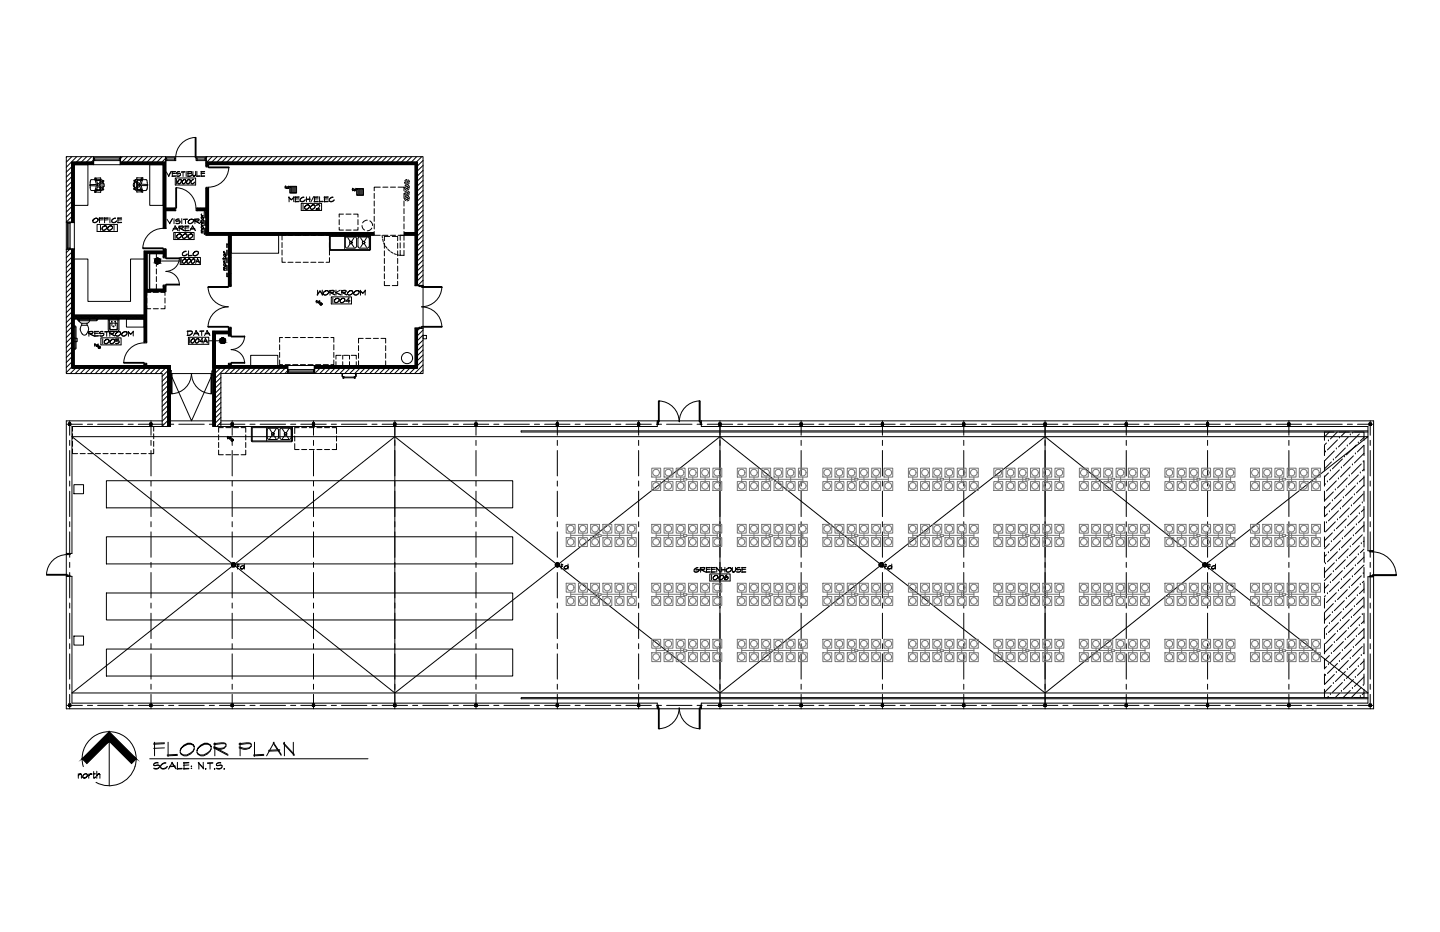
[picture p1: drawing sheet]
<svg xmlns="http://www.w3.org/2000/svg" width="432mm" height="279mm" viewBox="0 0 432 279" stroke-linecap="round" stroke-linejoin="round" font-family="sans-serif">
<!-- layer: A-CASE -->
<path d="M22.3 77.7h4.1v12.7h12.7v-12.7h4.1M46.9 76.1v1.5M46.9 78.3v1.6M46.9 80.6v1.5M46.9 82.9v1.5M46.9 85.2v1.5" fill="none" stroke="#000" stroke-width=".3"/>
<!-- layer: A-WALL-C -->
<path d="M19.9 47h8.1v1.6h-6.5v18h-1.6zM36.1 47h13.5v1.6h-13.5zM61.8 47h65.1v38.6h-1.7v-37h-63.4zM86.2 111.9v-1.6h-21.7v17.6h1.1M94.3 111.9v-1.6h30.9v-11.9h1.7v13.6l-60.7-.1v16M48.6 127.9v-15.9h-28.7v-37.3h1.6v35.6h28.8v17.6h-1M48.6 126.2h-28.7v39.7M66.2 126.2h130.9M210.3 126.2h201.6v38.9M19.9 172.8v39.7h177.2M411.9 172.9v39.6h-201.6" fill="none" stroke="#000" stroke-width=".3"/>
<!-- layer: A-WALL -->
<g fill="none" stroke="#000" stroke-width=".3">
<path d="M28 48.9h-6.3v17.7M28 48.6v.7h-5.8v17.3h-.7M36.1 48.6v.7h13v18.9M36.1 48.9h13.5M49.6 48.6v13.9h2.8M61.8 48.6v1.1M61.8 56.5v6h-2.7M61.8 48.9h63.2v36.7M62.5 49.7v-.4h62v20.5h-3.1v.6h3.1v15.2h.7M62.5 56.5v13.3h49.5v.6h-42.8v15.2M21.5 74.7h.7v19.8h21.1v-19.1h5.8v-.5M21.7 74.7v35.4h28.9v17.7"/>
<path d="M43.9 76h.3v10.8h-.3zM49.1 77v-1h-4.3v10.8h4.3v-1M49.6 74.9v2.1M52.4 63.1h-2.8v5.1M59.1 63.1h2.7v7.3h6.8v15.2M49.6 85.8v1.6h-5.7v15.1M68.6 98.4v1h-4.7v28.4h.6M69.2 98.4v2M125 98.4v11.7h-30.7M125.2 98.4h-.7v11.3h-30.2v.6M21.7 109.7h.1M22.2 110.1h.1"/>
<path d="M43.3 102.5v-6.9h-21.1v14.1h21.1v-.5M43.9 109.2v.5h7.1v18.1h-.7M68.6 100.4v-.4h-4.1v9.7h4.1v-.5M69.2 109.2v.5h17v.6M86.2 110.1h-21.9v17.7M49.3 127.9h-27.7v38h-1.7M197.1 126.2v1.7h-131.5M210.3 126.2v1.7h199.9v37.2h1.7M19.9 172.8h1.7v38h175.5v1.7M411.9 172.9h-1.7v37.9h-199.9v1.7"/>
</g>
<!-- layer: A-DOOR -->
<g fill="none" stroke="#000" stroke-width=".3">
<path d="M28 47.3h.3v.8h-.3zM35.8 47.3h.3v.8h-.3zM49.6 47.3h.4v.8h-.4zM52.4 47.3h.3v.8h-.3zM52.7 56.3h.2v6.1h-.2zM52.9 56.3a6.1 6.1 0 0 1 5.8 6.1M58.5 41.2a6.1 6.1 0 0 0-5.8 6.1M58.5 41.2h.3v6.1h-.3zM58.8 47.3h.3v.8h-.3zM61.5 47.3h.3v.8h-.3zM62.6 50.1h6.1v.2h-6.1zM68.6 50.3a6.1 6.1 0 0 1-6.1 5.8"/>
<path d="M20.2 66.6h.8v.3h-.8zM20.2 74.4h.8v.3h-.8zM42.9 74.3h6v.3h-6zM48.9 68.5a6.1 6.1 0 0 0-6.1 5.8M48.9 77h.9v.3h-.9zM49.8 77.3h4v.3h-4zM52.4 62.4h.3v.8h-.3zM53.8 77.3a4 4 0 0 1-4.1 4M58.8 62.4h.3v.8h-.3zM48.9 85.4h.9v.4h-.9zM49.7 81.4a4 4 0 0 1 4.1 4M49.8 85.2h4v.2h-4z"/>
<path d="M62.4 97.8h6.1v.3h-6.1zM62.4 85.9h6.1v.3h-6.1zM62.4 86.1a6.2 6.2 0 0 0 6.1 5.9 6.1 6.1 0 0 0-6.1 5.8M126.4 97.8h6.1v.3h-6.1zM126.4 85.9h6.1v.3h-6.1zM132.5 86.1a6.2 6.2 0 0 1-6.1 5.9 6.1 6.1 0 0 1 6.1 5.8M37.1 108.6h6.1v.3h-6.1zM43.2 102.8a6.1 6.1 0 0 0-6.1 5.8M51 111.1h.3v.9h-.3zM51.3 112h.3v6h-.3zM51.6 118a6.2 6.2 0 0 0 5.8-6 6.1 6.1 0 0 0 5.9 6M63.3 112h.2v6h-.2z"/>
<path d="M63.5 111.1h.4v.9h-.4zM68.5 108.9h.8v.3h-.8zM68.5 100.4h.8v.4h-.8zM69.3 108.6h4.1v.3h-4.1zM69.3 100.8h4.1v.2h-4.1zM73.3 100.7a4.1 4.1 0 0 1-4 4.1 4 4 0 0 1 4 4.1M86.2 110.8h.4v.8h-.4zM94 110.8h.3v.8h-.3zM197.1 126.5h.3v.8h-.3zM197.4 120.2h.3v6.3h-.3zM197.7 120.2a6.3 6.3 0 0 1 6 6.2 6.2 6.2 0 0 1 6-6.2M209.7 120.2h.3v6.3h-.3z"/>
<path d="M210 126.5h.3v.8h-.3zM14 172.2h6.1v.2h-6.1zM20.1 166.3a6.2 6.2 0 0 0-6.1 5.9M20.1 165.9h.9v.4h-.9zM20.1 172.4h.9v.4h-.9zM410.8 165.1h.8v.4h-.8zM410.8 172.6h.8v.3h-.8zM411.6 165.5a7.1 7.1 0 0 1 7.1 6.7M411.6 172.3h7.1v.3h-7.1zM197.1 211.4h.3v.8h-.3zM197.4 212.2h.3v6.3h-.3zM197.7 218.4a6.2 6.2 0 0 0 6-6.2 6.3 6.3 0 0 0 6 6.2"/>
<path d="M209.7 212.2h.3v6.3h-.3zM210 211.4h.3v.8h-.3z"/>
</g>
<!-- layer: A-COL-GRID -->
<g fill="none" stroke="#000" stroke-width=".3">
<path d="M20.1 127.2h4.6M20.9 126.2v4.3M20.9 132v1.5M20.9 135.1v7.6M26.2 127.2h1.6M29.3 127.2h7.6M38.4 127.2h1.5M41.5 127.2h7.6M45.3 126.2v4.3M45.3 132v1.5M45.3 135.1v7.6M50.6 127.2h1.5"/>
<path d="M53.6 127.2h7.6M62.8 127.2h1.5M65.8 127.2h7.6M69.6 126.2v4.3M69.6 132v1.5M69.6 135.1v7.6M75 127.2h1.5M78 127.2h7.6M87.2 127.2h1.5M90.2 127.2h7.6M94 126.2v4.3M94 132v1.5"/>
<path d="M94 135.1v7.6M99.3 127.2h1.6M102.4 127.2h7.6M111.5 127.2h1.6M114.6 127.2h7.6M118.4 126.2v4.3M118.4 132v1.5M118.4 135.1v7.6M123.7 127.2h1.6M126.8 127.2h7.6M135.9 127.2h1.5M139 127.2h7.5"/>
<path d="M142.7 126.2v4.3M142.7 132v1.5M142.7 135.1v7.6M148.1 127.2h1.5M151.1 127.2h7.6M160.3 127.2h1.5M163.3 127.2h7.6M167.1 126.2v4.3M167.1 132v1.5M167.1 135.1v7.6M172.5 127.2h1.5M175.5 127.2h7.6"/>
<path d="M184.6 127.2h1.6M187.7 127.2h7.6M191.5 126.2v4.3M191.5 132v1.5M191.5 135.1v7.6M196.8 127.2h1.6M199.9 127.2h7.6M209 127.2h1.6M212.1 127.2h7.6M215.9 126.2v4.3M215.9 132v1.5M215.9 135.1v7.6"/>
<path d="M221.2 127.2h1.5M224.3 127.2h7.6M233.4 127.2h1.5M236.5 127.2h7.5M240.2 126.2v4.3M240.2 132v1.5M240.2 135.1v7.6M245.6 127.2h1.5M248.6 127.2h7.6M257.8 127.2h1.5M260.8 127.2h7.6M264.6 126.2v4.3"/>
<path d="M264.6 132v1.5M264.6 135.1v7.6M269.9 127.2h1.6M273 127.2h7.6M282.1 127.2h1.6M285.2 127.2h7.6M289 126.2v4.3M289 132v1.5M289 135.1v7.6M294.3 127.2h1.6M297.4 127.2h7.6M306.5 127.2h1.5"/>
<path d="M309.6 127.2h7.6M313.4 126.2v4.3M313.4 132v1.5M313.4 135.1v7.6M318.7 127.2h1.5M321.8 127.2h7.6M330.9 127.2h1.5M334 127.2h7.5M337.7 126.2v4.3M337.7 132v1.5M337.7 135.1v7.6M343.1 127.2h1.5"/>
<path d="M346.1 127.2h7.6M355.2 127.2h1.6M358.3 127.2h7.6M362.1 126.2v4.3M362.1 132v1.5M362.1 135.1v7.6M367.4 127.2h1.6M370.5 127.2h7.6M379.6 127.2h1.6M382.7 127.2h7.6M386.5 126.2v4.3M386.5 132v1.5"/>
<path d="M386.5 135.1v7.6M391.8 127.2h1.5M394.9 127.2h7.6M404 127.2h1.5M407.1 127.2h4.6M410.9 126.2v4.3M410.9 132v1.5M410.9 135.1v7.6M20.9 144.2v1.5M20.9 147.2v7.7M20.9 156.4v1.5M20.9 159.4v7.7"/>
<path d="M45.3 144.2v1.5M45.3 147.2v7.7M45.3 156.4v1.5M45.3 159.4v7.7M69.6 144.2v1.5M69.6 147.2v7.7M69.6 156.4v1.5M69.6 159.4v7.7M94 144.2v1.5M94 147.2v7.7M94 156.4v1.5M94 159.4v7.7"/>
<path d="M118.4 144.2v1.5M118.4 147.2v7.7M118.4 156.4v1.5M118.4 159.4v7.7M142.7 144.2v1.5M142.7 147.2v7.7M142.7 156.4v1.5M142.7 159.4v7.7M167.1 144.2v1.5M167.1 147.2v7.7M167.1 156.4v1.5M167.1 159.4v7.7"/>
<path d="M191.5 144.2v1.5M191.5 147.2v7.7M191.5 156.4v1.5M191.5 159.4v7.7M215.9 144.2v1.5M215.9 147.2v7.7M215.9 156.4v1.5M215.9 159.4v7.7M240.2 144.2v1.5M240.2 147.2v7.7M240.2 156.4v1.5M240.2 159.4v7.7"/>
<path d="M264.6 144.2v1.5M264.6 147.2v7.7M264.6 156.4v1.5M264.6 159.4v7.7M289 144.2v1.5M289 147.2v7.7M289 156.4v1.5M289 159.4v7.7M313.4 144.2v1.5M313.4 147.2v7.7M313.4 156.4v1.5M313.4 159.4v7.7"/>
<path d="M337.7 144.2v1.5M337.7 147.2v7.7M337.7 156.4v1.5M337.7 159.4v7.7M362.1 144.2v1.5M362.1 147.2v7.7M362.1 156.4v1.5M362.1 159.4v7.7M386.5 144.2v1.5M386.5 147.2v7.7M386.5 156.4v1.5M386.5 159.4v7.7"/>
<path d="M410.9 144.2v1.5M410.9 147.2v7.7M410.9 156.4v1.5M410.9 159.4v7.7M20.9 168.6v1.5M20.9 171.6v7.7M45.3 168.6v1.5M45.3 171.6v7.7M69.6 168.6v1.5M69.6 171.6v7.7M94 168.6v1.5M94 171.6v7.7"/>
<path d="M118.4 168.6v1.5M118.4 171.6v7.7M142.7 168.6v1.5M142.7 171.6v7.7M167.1 168.6v1.5M167.1 171.6v7.7M191.5 168.6v1.5M191.5 171.6v7.7M215.9 168.6v1.5M215.9 171.6v7.7M240.2 168.6v1.5M240.2 171.6v7.7"/>
<path d="M264.6 168.6v1.5M264.6 171.6v7.7M289 168.6v1.5M289 171.6v7.7M313.4 168.6v1.5M313.4 171.6v7.7M337.7 168.6v1.5M337.7 171.6v7.7M362.1 168.6v1.5M362.1 171.6v7.7M386.5 168.6v1.5M386.5 171.6v7.7"/>
<path d="M410.9 168.6v1.5M410.9 171.6v7.7M20.9 180.8v1.5M20.9 183.8v7.6M20.9 193v1.5M20.9 196v7.6M45.3 180.8v1.5M45.3 183.8v7.6M45.3 193v1.5M45.3 196v7.6M69.6 180.8v1.5M69.6 183.8v7.6"/>
<path d="M69.6 193v1.5M69.6 196v7.6M94 180.8v1.5M94 183.8v7.6M94 193v1.5M94 196v7.6M118.4 180.8v1.5M118.4 183.8v7.6M118.4 193v1.5M118.4 196v7.6M142.7 180.8v1.5M142.7 183.8v7.6"/>
<path d="M142.7 193v1.5M142.7 196v7.6M167.1 180.8v1.5M167.1 183.8v7.6M167.1 193v1.5M167.1 196v7.6M191.5 180.8v1.5M191.5 183.8v7.6M191.5 193v1.5M191.5 196v7.6M215.9 180.8v1.5M215.9 183.8v7.6"/>
<path d="M215.9 193v1.5M215.9 196v7.6M240.2 180.8v1.5M240.2 183.8v7.6M240.2 193v1.5M240.2 196v7.6M264.6 180.8v1.5M264.6 183.8v7.6M264.6 193v1.5M264.6 196v7.6M289 180.8v1.5M289 183.8v7.6"/>
<path d="M289 193v1.5M289 196v7.6M313.4 180.8v1.5M313.4 183.8v7.6M313.4 193v1.5M313.4 196v7.6M337.7 180.8v1.5M337.7 183.8v7.6M337.7 193v1.5M337.7 196v7.6M362.1 180.8v1.5M362.1 183.8v7.6"/>
<path d="M362.1 193v1.5M362.1 196v7.6M386.5 180.8v1.5M386.5 183.8v7.6M386.5 193v1.5M386.5 196v7.6M410.9 180.8v1.5M410.9 183.8v7.6M410.9 193v1.5M410.9 196v7.6M20.1 211.5h4.6M20.9 205.1v1.5"/>
<path d="M20.9 208.2v4.3M26.2 211.5h1.6M29.3 211.5h7.6M38.4 211.5h1.5M41.5 211.5h7.6M45.3 205.1v1.5M45.3 208.2v4.3M50.6 211.5h1.5M53.6 211.5h7.6M62.8 211.5h1.5M65.8 211.5h7.6M69.6 205.1v1.5"/>
<path d="M69.6 208.2v4.3M75 211.5h1.5M78 211.5h7.6M87.2 211.5h1.5M90.2 211.5h7.6M94 205.1v1.5M94 208.2v4.3M99.3 211.5h1.6M102.4 211.5h7.6M111.5 211.5h1.6M114.6 211.5h7.6M118.4 205.1v1.5"/>
<path d="M118.4 208.2v4.3M123.7 211.5h1.6M126.8 211.5h7.6M135.9 211.5h1.5M139 211.5h7.5M142.7 205.1v1.5M142.7 208.2v4.3M148.1 211.5h1.5M151.1 211.5h7.6M160.3 211.5h1.5M163.3 211.5h7.6M167.1 205.1v1.5"/>
<path d="M167.1 208.2v4.3M172.5 211.5h1.5M175.5 211.5h7.6M184.6 211.5h1.6M187.7 211.5h7.6M191.5 205.1v1.5M191.5 208.2v4.3M196.8 211.5h1.6M199.9 211.5h7.6M209 211.5h1.6M212.1 211.5h7.6M215.9 205.1v1.5"/>
<path d="M215.9 208.2v4.3M221.2 211.5h1.5M224.3 211.5h7.6M233.4 211.5h1.5M236.5 211.5h7.5M240.2 205.1v1.5M240.2 208.2v4.3M245.6 211.5h1.5M248.6 211.5h7.6M257.8 211.5h1.5M260.8 211.5h7.6M264.6 205.1v1.5"/>
<path d="M264.6 208.2v4.3M269.9 211.5h1.6M273 211.5h7.6M282.1 211.5h1.6M285.2 211.5h7.6M289 205.1v1.5M289 208.2v4.3M294.3 211.5h1.6M297.4 211.5h7.6M306.5 211.5h1.5M309.6 211.5h7.6M313.4 205.1v1.5"/>
<path d="M313.4 208.2v4.3M318.7 211.5h1.5M321.8 211.5h7.6M330.9 211.5h1.5M334 211.5h7.5M337.7 205.1v1.5M337.7 208.2v4.3M343.1 211.5h1.5M346.1 211.5h7.6M355.2 211.5h1.6M358.3 211.5h7.6M362.1 205.1v1.5"/>
<path d="M362.1 208.2v4.3M367.4 211.5h1.6M370.5 211.5h7.6M379.6 211.5h1.6M382.7 211.5h7.6M386.5 205.1v1.5M386.5 208.2v4.3M391.8 211.5h1.5M394.9 211.5h7.6M404 211.5h1.5M407.1 211.5h4.6M410.9 205.1v1.5"/>
<path d="M410.9 208.2v4.3"/>
</g>
<!-- layer: A-ROOM-N -->
<g fill="none" stroke="#000" stroke-width=".3">
<path d="M52.6 53.4h6.1v2.1h-6.1zM52.9 53.7v1.5M54.4 54.4l-.1 .2a.59 .59 0 0 1-.9 .4l-.1-.2M54.4 54.1a.62 .62 0 0 0-1 .2 .62 .62 0 0 0 .4 .9l.5-.6v-.7l-.4-.2-.6 .8M55.7 54.4l-.6 .6-.5-.2M55.7 54.1a.63 .63 0 0 0-1 .2 .63 .63 0 0 0 .4 .9l.6-.6v-.7l-.5-.2-.6 .8M57.1 54.4l-.6 .6-.5-.2M57.1 54.1a.63 .63 0 0 0-1 .2 .63 .63 0 0 0 .4 .9l.5-.6v-.7l-.5-.2-.5 .8M58.1 53.7a.74 .74 0 0 0-.8 .6 .74 .74 0 0 0 .5 .9l.5-.6M58.1 53.9l-.8 .6M58.3 54.6l-.5 .4-.5-.2M29.1 67.3h6.1v2.1h-6.1z"/>
<path d="M30.1 67.5v1.6M32 68.3l-.7 .7-.7-.3M32 68a.85 .85 0 0 0-1-.1 .85 .85 0 0 0-.3 1 .91 .91 0 0 0 1-.1 .91 .91 0 0 0 .2-1 .89 .89 0 0 0-1.3 .6M33.7 68.3l-.1 .3a.82 .82 0 0 1-1.3 .1M33.7 68a.82 .82 0 0 0-1-.1 .82 .82 0 0 0-.3 1 .9 .9 0 0 0 1-.1 .9 .9 0 0 0 .2-1 .89 .89 0 0 0-1.3 .6M34.2 67.5v1.6M47.2 78.2h6.8M52.1 69.7h6.1v2.1h-6.1zM52.5 69.9v1.6M54 77.2h6.1v2.1h-6.1zM54.3 77.4v1.6M54.4 70.7l-.1 .3a.78 .78 0 0 1-1.3 .1"/>
<path d="M54.4 70.5a.81 .81 0 0 0-1-.1 .81 .81 0 0 0-.3 .9 .89 .89 0 0 0 1-.1 .89 .89 0 0 0 .2-1 .81 .81 0 0 0-.9 0 .81 .81 0 0 0-.4 .7M55.8 78.2l-.6 .7-.5-.3M55.8 77.9a.62 .62 0 0 0-1 .1 .62 .62 0 0 0 .4 1l.5-.5v-.8l-.4-.1-.6 .8M56.1 70.7l-.1 .3a.77 .77 0 0 1-1.3 .1M56.1 70.5a.81 .81 0 0 0-1-.1 .81 .81 0 0 0-.3 .9 .79 .79 0 0 0 1.1-.1 .79 .79 0 0 0-.2-1.1 1.03 1.03 0 0 0-1 .8M57.1 78.2l-.6 .7-.5-.3M57.1 77.9a.62 .62 0 0 0-1 .1 .62 .62 0 0 0 .4 1l.6-.5v-.8l-.5-.1-.6 .8M57.8 70.7l-.2 .3a.77 .77 0 0 1-1.2 .1M57.8 70.5a.83 .83 0 0 0-1-.1 .83 .83 0 0 0-.3 .9 .8 .8 0 0 0 1.1-.1 .8 .8 0 0 0-.2-1.1 1.04 1.04 0 0 0-1 .8M58.4 78.2l-.5 .7-.6-.3M58.4 77.9a.61 .61 0 0 0-.9 .2 .61 .61 0 0 0 .4 .9l.5-.5v-.8l-.5-.1-.6 .8M59.2 77.6l.6 1.3"/>
<path d="M59.7 78.3l-.9 .1M59.7 78.4l-.9 .1M59.8 78.8l-.5-1.4-.6 1.6M90.3 61h6.1v2.1h-6.1zM90.9 61.3v1.5M92.8 62l-.2 .2a.77 .77 0 0 1-1.3 .2M92.8 61.7a.84 .84 0 0 0-1 0 .84 .84 0 0 0-.4 .9 .8 .8 0 0 0 1.1-.1 .8 .8 0 0 0-.1-1.1 1.04 1.04 0 0 0-1.1 .8M94.5 62l-.2 .2a.82 .82 0 0 1-1.3 .2M94.5 61.7a.81 .81 0 0 0-1 0 .81 .81 0 0 0-.3 .9 .79 .79 0 0 0 1.1-.1 .79 .79 0 0 0-.2-1.1 1.04 1.04 0 0 0-1.1 .8M94.9 61.5l.7-.2a.87 .87 0 0 1 0 1 .87 .87 0 0 1-.8 .4l1.1-.1M94.9 61.6l.7-.2 .3 .3M95.9 62.7l-1.1 .1"/>
<path d="M99.3 89h6.1v2.1h-6.1zM99.8 89.3v1.5M101.7 90l-.7 .7-.7-.3M101.7 89.7a.84 .84 0 0 0-1-.1 .84 .84 0 0 0-.3 1 .78 .78 0 0 0 1.1-.1 .78 .78 0 0 0-.2-1.1l-.6 .2-.4 .5M103.4 90l-.1 .3a.78 .78 0 0 1-1.3 .1M103.4 89.7a.81 .81 0 0 0-1-.1 .81 .81 0 0 0-.3 1 .87 .87 0 0 0 1-.1 .87 .87 0 0 0 .2-1 .89 .89 0 0 0-1.3 .6M104.6 89.3v1.5M104.7 89.3l-1 1M104.9 90.3h-1.2M104.9 90.1l-1.2 .1M30.3 101.3h6v2.1h-6zM30.8 101.6v1.5"/>
<path d="M32.7 102.3l-.2 .2a.77 .77 0 0 1-1.2 .2M32.7 102a.84 .84 0 0 0-1 0 .84 .84 0 0 0-.3 .9 .8 .8 0 0 0 1.1-.1 .8 .8 0 0 0-.2-1.1 1.04 1.04 0 0 0-1 .8M34.4 102.3l-.2 .2a.77 .77 0 0 1-1.2 .2M34.4 102a.81 .81 0 0 0-1 0 .81 .81 0 0 0-.3 .9 .79 .79 0 0 0 1.1-.1 .79 .79 0 0 0-.2-1.1 1.04 1.04 0 0 0-1 .8M34.7 102.2h.9a.63 .63 0 0 1-.1 .8 .63 .63 0 0 1-.8-.1M34.7 102.3h1.1M34.8 101.6v.7M35.6 101.7l-.9 .1M35.6 101.6l-.9 .1M35.7 102.7l-.6 .3-.4-.1M56.5 101.1h6.1v2.1h-6.1zM56.9 101.4v1.5"/>
<path d="M58.4 102.1l-.6 .7-.5-.3M58.4 101.8a.62 .62 0 0 0-1 .2 .62 .62 0 0 0 .4 .9l.5-.5v-.8l-.4-.1-.6 .7M59.7 102.1l-.6 .7-.5-.3M59.7 101.8a.62 .62 0 0 0-1 .2 .62 .62 0 0 0 .4 .9 .8 .8 0 0 0 .3-1.4l-.5 .2-.3 .5M60.6 101.4v1.5M60.7 101.4l-.8 1h1M60.9 102.2l-1 .1M61.6 101.4l.6 1.4M61.6 101.4l-.6 1.5M62.1 102.2h-.9M62.1 102.3l-.9 .1M62.6 102.2h4.2"/>
<path d="M212.8 172.1h6.1v2.1h-6.1zM213.4 172.3v1.5M215.3 173.1l-.2 .2a.78 .78 0 0 1-1.2 .2M215.3 172.8a.81 .81 0 0 0-1.1-.1 .81 .81 0 0 0-.3 1 .89 .89 0 0 0 1-.1 .89 .89 0 0 0 .3-1 .81 .81 0 0 0-1.3 .6M216.9 173.1l-.1 .2a.77 .77 0 0 1-1.3 .2M216.9 172.8a.81 .81 0 0 0-1-.1 .81 .81 0 0 0-.3 1 .79 .79 0 0 0 1.1-.2 .79 .79 0 0 0-.1-1.1l-.7 .2-.4 .6M218 172.3a.92 .92 0 0 0-.5 1.5l.7-.2 .2-.5-.5-.2-.5 .4-.1 .3 .3-.4 .7-.3M218 172.4l-.6 .5-.2 .4M218.4 173.3a.72 .72 0 0 1-1.1 .3"/>
<circle cx="47.2" cy="78.2" r=".83"/>
<circle cx="66.8" cy="102.1" r=".83"/>
</g>
<!-- layer: A-ROOM-T -->
<g fill="none" stroke="#000" stroke-width=".3">
<path d="M49.9 51.5l.8 1.4M51.3 51.4l-.8 1.4M51.4 51.4l-.9 1.5M51.7 51.4v1.5M52.6 52.8l-1 .1M52.6 52.7l-1 .1M52.6 51.4h-1M52.6 51.5l-1 .1M52.6 52h-1M53 52l1.1 .2M53.8 51.4l-.7 .2-.2 .4h1.1a.65 .65 0 0 1-.2 .9 .65 .65 0 0 1-.8-.1M53.8 51.6h-.7l-.2 .2"/>
<path d="M54.1 52.5l-.5 .3-.6-.1M54.9 51.6v1.3M55.4 51.6h-1.1M55.4 51.4l-1.1 .1M55.8 51.4v1.5M56.3 52h1.1l.2 .4a1.17 1.17 0 0 1-1.3 .5M56.3 51.4l1.2 .2-.2 .4-1 .1M56.3 51.6h1.2M56.4 51.4v1.5M57.6 52.4l-.3 .3-1 .1M57.9 51.4v1.3M58.7 51.4v.9l-.3 .4h-.5l.3 .2 .5-.6"/>
<path d="M59 51.4v1.5M60 52.8l-1 .1M60 52.7l-1 .1M60.4 51.4v1.5M61.4 52.8l-1.1 .1M61.4 52.7l-1.1 .1M61.4 51.4h-1.1M61.4 51.5l-1.1 .1M61.4 52h-1.1M85.5 56.1h.3M85.5 55.8l.3 .1M85.8 55.9l-.3-.1v.7"/>
<path d="M86.6 56.2l-.6 .3a.32 .32 0 0 1 .1-.4 .32 .32 0 0 1 .5 0l-.2 .3h-.4M86.6 56.1l-.6 .2M86.6 55.8v.7M86.7 59v1.5M88.1 59v1.5M88.2 59l-.8 .9-.8-.8M88.2 59.1l-.8 .9-.8-.8M88.6 59v1.5M89.7 59l-1.2 .1M89.7 59.1l-1.2 .1M89.7 59.6l-1.2 .1M91.1 59.1h-.3a.92 .92 0 0 0-.7 1.2 .89 .89 0 0 0 1.4-.3"/>
<path d="M91.1 59.2l-.7 .2-.4 .4M91.5 59.9l-.8 .5-.7-.3M91.9 59v1.5M92.9 59v1.5M93 59.7h-1.2M93 59.7l-1.2 .1M94.1 58.9l-.9 1.7M94.3 59v1.5M95.4 59l-1.2 .1M95.4 59.1l-1.2 .1M95.4 59.6l-1.2 .1M95.8 59v1.6"/>
<path d="M97.3 59v1.5M98.4 59l-1.2 .1M98.4 59.1l-1.2 .1M98.4 59.6l-1.2 .1M99.9 59.1h-.3a.92 .92 0 0 0-.8 1.2 .9 .9 0 0 0 1.4-.3M99.9 59.2l-.8 .2-.4 .4M100.2 59.9l-.8 .5-.7-.3M105.6 56.7h.3M105.7 56.5l.2 .1M105.9 56.5l-.2-.1v.8M106.7 56.9l-.3 .3-.3-.1 .2-.4h.4a.35 .35 0 0 1-.2 .4 .35 .35 0 0 1-.4 0M106.7 56.8l-.6 .2"/>
<path d="M106.7 56.4v.8M29.4 66l-.2 .3a.9 .9 0 0 1-1.4 .1M29.4 65.8a.89 .89 0 0 0-1.1-.2 .89 .89 0 0 0-.4 1 .93 .93 0 0 0 1.1 0 .93 .93 0 0 0 .3-1.1 .92 .92 0 0 0-1.5 .6M29.8 65.2v1.6M30.9 65.3l-1.2 .1M30.9 65.4l-1.2 .1M30.9 65.9l-1.2 .1M31.4 65.2v1.6M32.5 65.3l-1.3 .1M32.5 65.4l-1.3 .1M32.5 65.9l-1.3 .1M33 65.2v1.6"/>
<path d="M34.7 65.4h-.3a.89 .89 0 0 0-.8 1.2 .97 .97 0 0 0 1.4-.3M34.7 65.5l-.8 .2-.4 .4M35 66.2l-.1 .2a.92 .92 0 0 1-1.4 0M35.4 65.2v1.6M36.5 66.7l-1.2 .1M36.5 66.6l-1.2 .1M36.5 65.3l-1.2 .1M36.5 65.4l-1.2 .1M36.5 65.9l-1.2 .1M50.1 65.7l.9 1.4M51.6 65.6l-.8 1.4M51.8 65.5l-1 1.6"/>
<path d="M52.2 65.5v1.6M52.5 67.7l.9 1.4M52.5 67.8l.9 1.3M52.6 67.7l-.9 1.5M52.8 66.2l1.2 .2M53.2 68.5l-1.3 .1M53.2 68.6l-1.3 .1M53.6 67.8h1.3l-.1 .6-1.2-.1 1.6 .8M53.7 65.7l-.8 .1-.2 .4 1.3 .1a.73 .73 0 0 1-.4 .8 .73 .73 0 0 1-.8-.1M53.7 65.8l-1 .2M53.7 67.7v1.5M54 66.7l-.5 .3-.7-.1"/>
<path d="M54.5 65.5v1.6M55 68.1a1.05 1.05 0 0 1-1.4 .1l1.6 .9M55 67.9l-1.4 .1M55.5 67.7v1.5M55.6 65.8v1.3M55.8 75.3a.93 .93 0 0 0-1 1.3 .87 .87 0 0 0 1.3-.5l-.3 .3a.79 .79 0 0 1-1.1-.1M55.8 75.4l-.7 .2-.4 .4M56.2 65.8h-1.2M56.2 65.7h-1.2M56.5 75.2v1.6M56.6 69.1l-1.2 .1M56.6 69.1h-1.2"/>
<path d="M56.6 67.7l-1.2 .1M56.6 67.8l-1.2 .1M56.6 68.3l-1.2 .1M57.6 76.6l-1.1 .1M57.6 76.6h-1.1M57.7 67.7l.9 1.4M57.8 67.7l-.9 1.5M58 66.3l-.1 .3a.94 .94 0 0 1-1.5 .1M58 66a.91 .91 0 0 0-1.1-.1 .91 .91 0 0 0-.4 1 .93 .93 0 0 0 1.1 0 .93 .93 0 0 0 .3-1.1 .95 .95 0 0 0-1.5 .6M58.3 65.7l1.4 .1a.64 .64 0 0 1-.9 .6l-.5-.2 1.6 .8M58.4 68.5l-1.3 .1M58.4 68.6l-1.3 .1"/>
<path d="M58.4 65.6v1.5M59.5 75.9l-.2 .3a.94 .94 0 0 1-1.4 .1M59.5 75.7a.9 .9 0 0 0-1.1-.2 .9 .9 0 0 0-.4 1.1 .92 .92 0 0 0 1.1-.1 .92 .92 0 0 0 .3-1 .95 .95 0 0 0-1.5 .6M59.7 66l-.6 .2-.8-.1 1.6 .8M59.7 65.8h-1.4M89.7 60.5h-1.2M89.7 60.3l-1.2 .1M95.4 60.5h-1.2M95.4 60.3l-1.2 .1M96.9 60.5h-1.2M96.9 60.3l-1.2 .1M98.4 60.3l-1.2 .1"/>
<path d="M98.4 60.5h-1.2M26.5 99.4l1.1-.1 .3 .4a1.05 1.05 0 0 1-1.4 .2l1.6 .8M26.7 99.3v1.5M27.9 99.7l-.6 .3-.8-.2 1.6 .8M27.9 99.5h-1.4M28.4 99.3v1.5M29.5 99.3l-1.2 .1M29.5 99.4l-1.2 .1M29.5 99.9l-1.2 .1M29.9 100l1.2 .1M30.8 99.4l-.8 .1-.2 .4 1.3 .1a.73 .73 0 0 1-.4 .8 .73 .73 0 0 1-.8-.1M30.8 99.5l-.3-.1-.7 .4"/>
<path d="M32 99.5v1.3M32.6 99.5h-1.2M32.6 99.4h-1.2M32.8 99.4l1.1-.1 .3 .4a1.05 1.05 0 0 1-1.4 .2l1.6 .8M32.9 99.3v1.5M34.2 99.7l-.6 .3-.8-.2 1.6 .8M34.2 99.5h-1.4M36.2 99.8a.88 .88 0 0 0-1.1-.2 .88 .88 0 0 0-.4 1 .93 .93 0 0 0 1.1 0 .93 .93 0 0 0 .3-1.1 .95 .95 0 0 0-1.5 .7M38.1 99.8a.91 .91 0 0 0-1.1-.1 .91 .91 0 0 0-.4 .9 .95 .95 0 0 0 1.1 0 .95 .95 0 0 0 .3-1.1 .95 .95 0 0 0-1.5 .7M38.5 99.3v1.5M39.9 99.3v1.4M40 99.3l-.8 .9-.8-.8"/>
<path d="M40 99.4l-.8 .9-.8-.8M56.1 99.3h1.5a.92 .92 0 0 1-.8 1.3h-.7M56.1 99.4l1.2-.1 .3 .2M56.3 99.2v1.4M57.7 99.7a1.55 1.55 0 0 1-1.6 .8M58.7 99.1l.9 1.4M58.7 99.2l.9 1.4M58.9 99.1l-.9 1.5M59.5 99.9l-1.3 .1M60.5 99.3v1.3M61.1 99.3h-1.2M61.1 99.2h-1.2"/>
<path d="M62 99.1l.9 1.4M62 99.2l.9 1.4M62.2 99.1l-.9 1.5M62.8 99.9l-1.3 .1M94.8 90.4h.3M94.9 90.1l.2 .1M95.1 90.4h-.3M95.1 90.1h-.2v.7M95.2 87v1.5M95.9 90.5l-.5 .3a.31 .31 0 0 1 0-.4 .31 .31 0 0 1 .5 0l-.3 .4-.3-.1M95.9 90.4l-.6 .2M95.9 90.1v.7"/>
<path d="M96.6 87v1.5M96.8 88.4l-.8-1.1-.9 1.2M96.8 88.3l-.8-1.2-.9 1.2M98.5 87.7l-.1 .3a.9 .9 0 0 1-1.4 .2M98.5 87.4a.9 .9 0 0 0-1-.1 .9 .9 0 0 0-.4 1 .92 .92 0 0 0 1 0 .92 .92 0 0 0 .3-1.1 .96 .96 0 0 0-1.4 .7M98.8 87.1h1.3l-.1 .5h-1.2l1.6 .8M99 87v1.5M100.2 87.4l-.6 .2-.8-.1 1.6 .8M100.2 87.2h-1.4M100.6 87.6l1.5 .7M100.7 87v1.5M102 87l-1.4 .7 1.5 .7"/>
<path d="M102.4 87.1l1.1-.1 .3 .4a.97 .97 0 0 1-1.4 .2l1.6 .8M102.5 87v1.5M103.8 87.4l-.6 .2-.8-.1 1.6 .8M103.8 87.2h-1.4M105.8 87.7l-.2 .3a.9 .9 0 0 1-1.4 .2M105.8 87.4a.91 .91 0 0 0-1.1-.1 .91 .91 0 0 0-.4 1 .95 .95 0 0 0 1.1 0 .95 .95 0 0 0 .3-1.1 1.01 1.01 0 0 0-1.5 .7M107.7 87.7l-.2 .3a.94 .94 0 0 1-1.4 .2M107.7 87.4a.9 .9 0 0 0-1.1-.1 .9 .9 0 0 0-.4 1 .92 .92 0 0 0 1.1 0 .92 .92 0 0 0 .3-1.1 1.01 1.01 0 0 0-1.5 .7M108.1 87v1.5M109.5 87v1.4M109.6 87l-.8 .9-.8-.8M109.6 87.1l-.8 .9-.8-.8"/>
<path d="M28.3 103.4h.3M28.4 103.1l.2 .1M28.6 103.2l-.2-.1v.7M28.6 103.3l-.3 .1M29.4 103.5l-.3 .3-.3-.1 .5-.4a.31 .31 0 0 1 0 .5 .31 .31 0 0 1-.5-.1M29.4 103.4l-.3-.1-.3 .3M29.4 103.1v.7M29.5 100.7l-1.2 .1M29.5 100.6l-1.2 .1M31.1 100.4l-.5 .3-.7-.1M36.2 100l-.1 .3a.94 .94 0 0 1-1.5 .1M38.1 100l-.2 .3a.9 .9 0 0 1-1.4 .1"/>
<path d="M59.5 100l-1.3 .1M62.8 100l-1.3 .1M68.1 131.1h.3M68.2 130.9l.2 .1M68.4 130.9l-.2-.1v.8M68.4 131.2h-.3M69.2 131.3l-.3 .2h-.2l.1-.4 .3-.1a.32 .32 0 0 1 0 .5 .32 .32 0 0 1-.4 0M69.2 131.2l-.5 .1M69.2 130.8v.8M208.6 170.9h1.1l-.4 .4a.82 .82 0 0 1-1.2-.1M209.3 170.2h-.3a.89 .89 0 0 0-.8 1.2 .91 .91 0 0 0 1.5-.7l-1.1 .1M209.3 170.2l-.7 .2-.5 .5"/>
<path d="M210 170.2h1.2l-.1 .5h-1.1l1.5 .8M210.1 170.1v1.4M211.3 170.4a1.05 1.05 0 0 1-1.3 .2l1.5 .8M211.3 170.2l-1.3 .1M211.9 170.1v1.4M213 171.5h-1.3M213 171.4l-1.3 .1M213 170.1l-1.3 .1M213 170.2h-1.3M213 170.7h-1.3M213.4 170.1v1.4M214.5 171.4l-1.2 .1"/>
<path d="M214.5 170.1l-1.2 .1M214.5 171.5h-1.2M214.5 170.2h-1.2M214.5 170.7h-1.2M214.8 170.1l1.2 1.3M214.8 170.2l1.2 1.3M214.9 170.1v1.4M215.9 170.1v1.4M216.4 170.1v1.4M217.4 170.1v1.4M217.5 170.7l-1.2 .1M217.5 170.8l-1.2 .1"/>
<path d="M219.3 170.8l-.2 .2a.9 .9 0 0 1-1.4 .2M219.3 170.5a.89 .89 0 0 0-1.1-.1 .89 .89 0 0 0-.4 1 .95 .95 0 0 0 1.1 0 .95 .95 0 0 0 .3-1.1 .95 .95 0 0 0-1.5 .7M219.6 170.1v1.3M220.5 170.1v.9l-.3 .4h-.6l.6 .1 .3-.5M220.9 170.7l1.3 .2M221.9 170.2h-.8l-.3 .5 1.3 .1a.75 .75 0 0 1-.4 .7 .75 .75 0 0 1-.8 0M221.9 170.2l-1.1 .3M222.1 171.2l-.5 .3-.7-.1M222.5 170.1v1.4M223.6 171.5h-1.2M223.6 171.4l-1.2 .1M223.6 170.1l-1.2 .1"/>
<path d="M223.6 170.2h-1.2M223.6 170.7h-1.2"/>
</g>
<!-- layer: TITLE -->
<g fill="none" stroke="#000" stroke-width=".3">
<path d="M23.5 232v1.3M24.4 232.2h-.6l-.3 .4 .3-.6 .4-.1 .2 .3v1.1M25 229.8a8.1 8.1 0 0 1 7.5-10.5 8.1 8.1 0 0 1 8.1 10.1 8.1 8.1 0 0 1-11.8 5.1M26.2 232.5l-.2 .3a.78 .78 0 0 1-1.2 .1v-.2a.84 .84 0 0 1 1.3-.6 .78 .78 0 0 1-.3 1 .78 .78 0 0 1-1-.2M26.2 232.3a.82 .82 0 0 0-1.4 .4M26.6 232.5l.5-.6 .4 .3h-.6l-.3 .4M26.6 232v1.3M27.9 231.9h.7M28.1 231.3v2l.6-.3M28.6 232l-.7 .1M28.7 232.9l-.6 .2M29 231.2v2.1"/>
<path d="M30 232.2h-.7l-.3 .4 .3-.6 .4-.1 .3 .3v1.1M32.8 222.2v13.4M44.9 227.5h65.4M46.1 229.4h1.4l.3 .2M46.3 222.5v4.1M47.4 228.7a1.01 1.01 0 0 0-1.3 .4l.2 .4 1.4-.1a.93 .93 0 0 1-.4 1.2 .93 .93 0 0 1-1.2-.2M47.4 228.8a1.12 1.12 0 0 0-1.3 .3M47.7 230.1l-.6 .3-1-.1M49.3 222.7l-3.2 .1M49.3 222.9l-3.2 .2M49.3 224.2l-3.2 .1M49.7 228.7a1.22 1.22 0 0 0-1.2 .4 1.22 1.22 0 0 0-.2 1.2 1.23 1.23 0 0 0 1.9-.5"/>
<path d="M49.7 228.8a1.85 1.85 0 0 0-1.5 .8M50.2 229.8a1.29 1.29 0 0 1-2 .3M50.4 222.5v4.3M51.5 228.5l1.2 1.8M51.5 228.7l1.2 1.8M51.7 228.5l-1.2 2.1M52.5 229.6l-1.7 .1M52.5 229.8h-1.7M53.2 228.5v2.1M53.2 226.5l-3 .1M53.2 226.2l-3 .1M54.6 230.5l-1.5 .1"/>
<path d="M54.6 230.3l-1.5 .1M55.2 228.5v2.1M56.6 230.5l-1.6 .1M56.6 230.3l-1.6 .1M56.6 228.6l-1.6 .1M56.6 228.7l-1.6 .1M56.6 229.3l-1.6 .1M57.3 230.3l.2 .1zM57.3 229.6l.2 .2zM58.2 224.5a3.4 3.4 0 0 1-3.2 1.8l-1-.7M58.2 223.8l-.3-.4a2.76 2.76 0 0 0-3.9 1.5v.7l.3 .6a2.6 2.6 0 0 0 3.9-2.4l-.2-.6a2.54 2.54 0 0 0-4 1.7M59.5 228.6l1.6 1.7"/>
<path d="M59.5 228.7l1.6 1.8M59.6 228.5v2.1M60.9 228.5v2M61.6 230.4l.2 .2zM63 228.8v1.8M63.3 224.5a3.6 3.6 0 0 1-3.2 1.8l-1-.7M63.3 223.8l-.4-.4a2.76 2.76 0 0 0-3.8 1.5v.7l.3 .6a2.64 2.64 0 0 0 3.9-2.4l-.3-.6a2.54 2.54 0 0 0-3.9 1.7M63.8 228.8l-1.6 .1M63.8 228.7h-1.6M64.1 222.9l3-.2 .7 .4v.6a2.66 2.66 0 0 1-3.7 .5l4.3 2.3M64.3 230.4l.2 .2zM64.4 222.7v3.9"/>
<path d="M64.9 229.4h1.4l.3 .2M66.2 228.7a1.01 1.01 0 0 0-1.3 .4l.2 .4 1.4-.1a.93 .93 0 0 1-.4 1.2 .93 .93 0 0 1-1.2-.2M66.2 228.8a1.12 1.12 0 0 0-1.3 .3M66.5 230.1l-.6 .3-1-.1M67.2 230.4l.1 .2zM67.8 223.7a3.2 3.2 0 0 1-3.7 .2l4.3 2.3M67.8 223.1l-1.4-.2-2.3 .3M71.7 222.9l3-.2 .6 .4v.6a2.66 2.66 0 0 1-3.6 .5M72 222.7v3.9M75.3 223.7a3.2 3.2 0 0 1-3.6 .2M75.3 223.1l-1.4-.2-2.2 .3M76.3 222.5v4.3"/>
<path d="M79.1 226.5l-3 .1M79.1 226.2l-3 .1M81.9 222.5l2.4 3.7M81.9 222.8l2.4 3.7M82.2 222.5l-2.2 4.1M83.9 224.8l-3.4 .1M83.9 225.1l-3.4 .1M85 222.7l3.3 3.5M85 222.9l3.3 3.6M85.3 222.5v4.1M88 222.5v4"/>
</g>
<g fill="#000" stroke="#000" stroke-width=".3">
<path d="M32.8 219.3v2.9l8.1 5.3zM32.8 222.2l8.1 5.3-1.5 1.4z"/>
<path d="M24.6 227.5l8.2-8.2v2.9zM24.6 227.5l1.5 1.4 6.7-6.7z"/>
</g>
<!-- layer: A-Detl-Patt -->
<g fill="none" stroke="#000" stroke-width=".3">
<path d="M20.6 127.4h.1M20.6 127v.1M20.6 127.5h.1M20.7 126.8v.1M21 127.5h-.1M21.1 126.8l-.1 .1M21.2 126.9h.1M21.2 127.3h.1M21.2 127.4l-.1 .1M45 127.4h-.1M45 127l-.1 .1M45 127.5h.1"/>
<path d="M45.1 126.8v.1M45.4 127.5h-.1M45.5 126.8l-.1 .1M45.5 126.9h.1M45.6 127.3h-.1M45.6 127.4l-.1 .1M69.3 127.4h.1M69.3 127v.1M69.4 127.5h-.1M69.5 126.8l-.1 .1M69.8 127.5h-.1M69.8 126.8v.1"/>
<path d="M69.9 126.9h.1M70 127.3h-.1M70 127.4l-.1 .1M93.7 127.4h.1M93.7 127v.1M93.8 127.5h-.1M93.8 126.8v.1M94.1 127.5h.1M94.2 126.8v.1M94.3 126.9h.1M94.3 127.3h.1M94.3 127.4v.1"/>
<path d="M118.1 127.4h.1M118.1 127v.1M118.1 127.5h.1M118.2 126.8v.1M118.5 127.5h-.1M118.6 126.8l-.1 .1M118.7 126.9h.1M118.7 127.3h.1M118.7 127.4l-.1 .1M142.4 127.4h.1M142.4 127v.1M142.5 127.5h.1"/>
<path d="M142.6 126.8v.1M142.9 127.5h-.1M142.9 126.8v.1M143 126.9h.1M143.1 127.3h-.1M143.1 127.4l-.1 .1M166.8 127.4h.1M166.8 127v.1M166.9 127.5h-.1M166.9 126.8v.1M167.2 127.5h.1M167.3 126.8v.1"/>
<path d="M167.4 126.9h.1M167.5 127.3h-.1M167.5 127.4l-.1 .1M191.2 127.4h.1M191.2 127v.1M191.2 127.5h.1M191.3 126.8v.1M191.6 127.5h-.1M191.7 126.8v.1M191.8 126.9h.1M191.8 127.3h.1M191.8 127.4v.1"/>
<path d="M215.6 127.4h-.1M215.6 127l-.1 .1M215.6 127.5h.1M215.7 126.8v.1M216 127.5h-.1M216.1 126.8l-.1 .1M216.2 126.9h.1M216.2 127.3h.1M216.2 127.4l-.1 .1M239.9 127.4h.1M239.9 127v.1M240 127.5h.1"/>
<path d="M240.1 126.8v.1M240.4 127.5h-.1M240.4 126.8v.1M240.5 126.9h.1M240.6 127.3h-.1M240.6 127.4l-.1 .1M264.3 127.4h.1M264.3 127v.1M264.4 127.5h-.1M264.4 126.8v.1M264.7 127.5h.1M264.8 126.8v.1"/>
<path d="M264.9 126.9h.1M265 127.3h-.1M265 127.4l-.1 .1M288.7 127.4h.1M288.7 127v.1M288.7 127.5h.1M288.8 126.8v.1M289.1 127.5h-.1M289.2 126.8v.1M289.3 126.9h.1M289.3 127.3h.1M289.3 127.4l-.1 .1"/>
<path d="M313.1 127.4h-.1M313.1 127l-.1 .1M313.1 127.5h.1M313.2 126.8v.1M313.5 127.5h-.1M313.5 126.8v.1M313.7 126.9h.1M313.7 127.3h.1M313.7 127.4l-.1 .1M337.4 127.4h.1M337.4 127v.1M337.5 127.5h.1"/>
<path d="M337.6 126.8v.1M337.8 127.5h.1M337.9 126.8v.1M338 126.9h.1M338.1 127.3h-.1M338.1 127.4l-.1 .1M361.8 127.4h.1M361.8 127v.1M361.9 127.5h-.1M361.9 126.8v.1M362.2 127.5h.1M362.3 126.8v.1"/>
<path d="M362.4 126.9h.1M362.4 127.3h.1M362.4 127.4v.1M386.2 127.4h.1M386.2 127v.1M386.2 127.5h.1M386.3 126.8v.1M386.6 127.5h-.1M386.7 126.8v.1M386.8 126.9h.1M386.8 127.3h.1M386.8 127.4l-.1 .1"/>
<path d="M410.6 127.4h-.1M410.6 127l-.1 .1M410.6 127.5h.1M410.7 126.8v.1M411 127.5h-.1M411 126.8v.1M411.2 126.9h.1M411.2 127.3h.1M411.2 127.4l-.1 .1M20.6 211.6v.1M20.6 211.3h.1M20.6 211.8h.1"/>
<path d="M20.7 211.1v.1M21 211.8h-.1M21.1 211.1l-.1 .1M21.2 211.2h.1M21.2 211.6h.1M21.2 211.7l-.1 .1M45 211.8h.1M45 211.6l-.1 .1M45 211.3h-.1M45.1 211.1v.1M45.4 211.8h-.1M45.5 211.1l-.1 .1"/>
<path d="M45.5 211.2h.1M45.6 211.6h-.1M45.6 211.7l-.1 .1M69.3 211.6v.1M69.3 211.3h.1M69.4 211.8h-.1M69.5 211.1l-.1 .1M69.8 211.8h-.1M69.8 211.1v.1M69.9 211.2h.1M70 211.6h-.1M70 211.7l-.1 .1"/>
<path d="M93.7 211.6v.1M93.7 211.3h.1M93.8 211.8h-.1M93.8 211.1v.1M94.1 211.8h.1M94.2 211.1v.1M94.3 211.2h.1M94.3 211.6h.1M94.3 211.7v.1M118.1 211.6v.1M118.1 211.3h.1M118.1 211.8h.1"/>
<path d="M118.2 211.1v.1M118.5 211.8h-.1M118.6 211.1l-.1 .1M118.7 211.2h.1M118.7 211.6h.1M118.7 211.7l-.1 .1M142.4 211.6v.1M142.4 211.3h.1M142.5 211.8h.1M142.6 211.1v.1M142.9 211.8h-.1M142.9 211.1v.1"/>
<path d="M143 211.2h.1M143.1 211.6h-.1M143.1 211.7l-.1 .1M166.8 211.6v.1M166.8 211.3h.1M166.9 211.8h-.1M166.9 211.1v.1M167.2 211.8h.1M167.3 211.1v.1M167.4 211.2h.1M167.5 211.6h-.1M167.5 211.7l-.1 .1"/>
<path d="M191.2 211.6v.1M191.2 211.3h.1M191.2 211.8h.1M191.3 211.1v.1M191.6 211.8h-.1M191.7 211.1v.1M191.8 211.2h.1M191.8 211.6h.1M191.8 211.7v.1M215.6 211.6l-.1 .1M215.6 211.3h-.1M215.6 211.8h.1"/>
<path d="M215.7 211.1v.1M216 211.8h-.1M216.1 211.1l-.1 .1M216.2 211.2h.1M216.2 211.6h.1M216.2 211.7l-.1 .1M239.9 211.6v.1M239.9 211.3h.1M240 211.8h.1M240.1 211.1v.1M240.4 211.8h-.1M240.4 211.1v.1"/>
<path d="M240.5 211.2h.1M240.6 211.6h-.1M240.6 211.7l-.1 .1M264.3 211.6v.1M264.3 211.3h.1M264.4 211.8h-.1M264.4 211.1v.1M264.7 211.8h.1M264.8 211.1v.1M264.9 211.2h.1M265 211.6h-.1M265 211.7l-.1 .1"/>
<path d="M288.7 211.6v.1M288.7 211.3h.1M288.7 211.8h.1M288.8 211.1v.1M289.1 211.8h-.1M289.2 211.1v.1M289.3 211.2h.1M289.3 211.6h.1M289.3 211.7l-.1 .1M313.1 211.6l-.1 .1M313.1 211.3h-.1M313.1 211.8h.1"/>
<path d="M313.2 211.1v.1M313.5 211.8h-.1M313.5 211.1v.1M313.7 211.2h.1M313.7 211.6h.1M313.7 211.7l-.1 .1M337.4 211.6v.1M337.4 211.3h.1M337.5 211.8h.1M337.6 211.1v.1M337.8 211.8h.1M337.9 211.1v.1"/>
<path d="M338 211.2h.1M338.1 211.6h-.1M338.1 211.7l-.1 .1M361.8 211.6v.1M361.8 211.3h.1M361.9 211.8h-.1M361.9 211.1v.1M362.2 211.8h.1M362.3 211.1v.1M362.4 211.2h.1M362.4 211.6h.1M362.4 211.7v.1"/>
<path d="M386.2 211.6v.1M386.2 211.3h.1M386.2 211.8h.1M386.3 211.1v.1M386.6 211.8h-.1M386.7 211.1v.1M386.8 211.2h.1M386.8 211.6h.1M386.8 211.7l-.1 .1M410.6 211.6l-.1 .1M410.6 211.3h-.1M410.6 211.8h.1"/>
<path d="M410.7 211.1v.1M411 211.8h-.1M411 211.1v.1M411.2 211.2h.1M411.2 211.6h.1M411.2 211.7l-.1 .1"/>
</g>
<!-- layer: 12 -->
<g fill="none" stroke="#000" stroke-width=".3">
<path d="M20.6 126.9h.6v.6h-.6zM20.6 126.9v.5M20.6 127.4h.1M20.6 126.9h.1M20.6 126.9h.6M21.2 126.9h.1M21.2 127.4h.1M45 126.8v.7M45 126.8l.5 .1M45 127.4h.1M45 126.9h.1M45 126.9h.5"/>
<path d="M45.5 126.9h.1M45.5 127.4h.1M45.5 126.9v.5M45.5 127.4l-.5 .1M45.6 126.9v.5M69.3 126.9h.6v.6h-.6zM69.3 126.9v.5M69.4 127.4h.1M69.4 126.9h.1M69.4 126.9h.5M69.9 126.9h.1M69.9 127.4h.1"/>
<path d="M93.7 126.8v.7M93.8 126.8l.5 .1v.5l-.5 .1M93.8 127.4h.1M93.8 126.9h.1M93.8 126.9h.5M94.3 126.9h.1M94.3 127.4h.1M94.3 126.9v.5M118.1 127.4h.1M118.1 126.9h.1M118.1 126.9h.5M118.6 126.8l.1 .1"/>
<path d="M118.6 126.8l-.5 .1v.5l.5 .1M118.6 126.9h.1M118.6 127.4h.1M118.7 127.4l-.1 .1M118.7 126.9v.5M142.4 126.9v.5M142.5 126.8v.7M142.5 126.8l.5 .1v.5l-.5 .1M142.5 127.4h.1M142.5 126.9h.1M142.5 126.9h.5M143 126.9h.1"/>
<path d="M143 127.4h.1M143.1 126.9v.5M166.9 127.4h.1M166.9 126.9h.1M166.9 126.9h.5M167.4 126.8v.1M167.4 126.8l-.6 .1v.5l.6 .1M167.4 126.9h.1M167.4 127.4h.1M167.4 127.4v.1M167.4 126.9v.5M167.5 126.9v.5"/>
<path d="M191.2 126.9v.5M191.2 127.4h.1M191.2 126.9h.1M191.2 126.9h.6M191.8 126.9h.1M191.8 127.4h.1M191.8 126.9h-.6v.5h.6M191.8 126.9v.5M215.6 126.9h.6v.6h-.6zM215.6 126.9v.5M215.6 127.4h.1M215.6 126.9h.1"/>
<path d="M215.6 126.9h.5M216.1 126.9h.1M216.1 127.4h.1M239.9 126.9v.5M240 127.4h.1M240 126.9h.1M240 126.9h.5M240.5 126.9h.1M240.5 127.4h.1M240.5 126.9h-.6v.5h.6M240.5 126.9v.5M240.6 126.9v.5"/>
<path d="M264.3 126.9h.6v.6h-.6zM264.3 126.9v.5M264.4 127.4h.1M264.4 126.9h.1M264.4 126.9h.5M264.9 126.9h.1M264.9 127.4h.1M288.7 126.8v.7M288.7 126.8l.6 .1v.6h-.6M288.7 127.4h.1M288.7 126.9h.1M288.7 126.9h.5"/>
<path d="M289.2 126.9h.1M289.2 127.4h.1M289.3 126.9v.5M313.1 127.4h.1M313.1 126.9h.1M313.1 126.9h.5M313.6 126.8l.1 .1M313.6 126.8l-.6 .1 .1 .6h.5M313.6 126.9h.1M313.6 127.4h.1M313.7 126.9v.5M313.7 127.4l-.1 .1"/>
<path d="M337.4 126.8v.7M337.5 126.8l.5 .1v.6h-.5M337.5 127.4h.1M337.5 126.9h.1M337.5 126.9h.5M338 126.9h.1M338 127.4h.1M338.1 126.9v.5M361.9 127.4h.1M361.9 126.9h.1M361.9 126.9h.5M362.3 126.8l.1 .1"/>
<path d="M362.4 126.8l-.6 .1v.5l.6 .1M362.4 126.9h.1M362.4 127.4h.1M362.4 126.9v.5M362.4 127.4l-.1 .1M386.2 126.9h.6v.6h-.6zM386.2 126.9v.5M386.2 127.4h.1M386.2 126.9h.1M386.2 126.9h.5M386.7 126.9h.1M386.7 127.4h.1"/>
<path d="M410.6 126.9h.6v.6h-.6zM410.6 126.9v.5M410.6 127.4h.1M410.6 126.9h.1M410.6 126.9h.5M411.1 126.9h.1M411.1 127.4h.1M20.6 211.2v.5l.5 .1 .1-.6M20.6 211.2h.6M20.6 211.2v.5M20.6 211.7h.1M20.6 211.2h.1"/>
<path d="M21.2 211.2h.1M21.2 211.7h.1M44.9 211.2l.1 .6M45 211.1l-.1 .1M45 211.1l.5 .1h-.5M45 211.7h.1M45 211.2h.1M45.5 211.2h.1M45.5 211.7h.1M45.5 211.2v.5M45.5 211.7l-.5 .1M45.6 211.2v.5"/>
<path d="M69.3 211.2v.5l.6 .1v-.6M69.3 211.2h.6M69.3 211.2v.5M69.4 211.7h.1M69.4 211.2h.1M69.4 211.2h.5M69.9 211.2h.1M69.9 211.7h.1M93.7 211.2v.6M93.7 211.1v.1M93.8 211.1l.5 .1M93.8 211.7h.1"/>
<path d="M93.8 211.2h.1M93.8 211.2h.5M94.3 211.2h.1M94.3 211.7h.1M94.3 211.2v.5l-.5 .1M94.3 211.2v.5M118.1 211.2v.5l.5 .1M118.1 211.7h.1M118.1 211.2h.1M118.6 211.1l-.5 .1M118.6 211.2h.1M118.6 211.7h.1"/>
<path d="M118.7 211.7l-.1 .1M118.7 211.2v.5M142.4 211.2l.1 .6M142.4 211.2v.5M142.5 211.1l-.1 .1M142.5 211.1l.5 .1M142.5 211.7h.1M142.5 211.2h.1M142.5 211.2h.5M143 211.2h.1M143 211.7h.1M143 211.2v.5l-.5 .1"/>
<path d="M143.1 211.2v.5M166.8 211.2v.5l.6 .1M166.9 211.7h.1M166.9 211.2h.1M167.4 211.1l-.5 .1M167.4 211.1l-.6 .1M167.4 211.2h.1M167.4 211.7h.1M167.4 211.7v.1M167.4 211.2v.5M167.5 211.2v.5M191.2 211.2v.5h.6"/>
<path d="M191.2 211.2v.5M191.2 211.2h.6h-.6M191.2 211.7h.1M191.2 211.2h.1M191.8 211.2h.1M191.8 211.7h.1M191.8 211.2v.5M215.5 211.2h.7M215.5 211.2l.1 .5 .5 .1 .1-.6M215.6 211.2v.5M215.6 211.7h.1M215.6 211.2h.1"/>
<path d="M215.6 211.2h.5M216.1 211.2h.1M216.1 211.7h.1M239.9 211.2v.5h.6M239.9 211.2v.5M240 211.2h.5h-.6M240 211.7h.1M240 211.2h.1M240.5 211.2h.1M240.5 211.7h.1M240.5 211.2v.5M240.6 211.2v.5"/>
<path d="M264.3 211.2v.5l.5 .1 .1-.6M264.3 211.2h.6M264.3 211.2v.5M264.4 211.7h.1M264.4 211.2h.1M264.4 211.2h.5M264.9 211.2h.1M264.9 211.7h.1M288.7 211.2v.6M288.7 211.1v.1M288.7 211.1l.6 .1M288.7 211.7h.1"/>
<path d="M288.7 211.2h.1M288.7 211.2h.5M289.2 211.2h.1M289.2 211.7h.1M289.3 211.2v.5l-.6 .1M289.3 211.2v.5M313 211.2l.1 .5 .5 .1M313.1 211.7h.1M313.1 211.2h.1M313.6 211.1l-.5 .1M313.6 211.1l-.6 .1M313.6 211.2h.1"/>
<path d="M313.6 211.7h.1M313.7 211.2v.5M313.7 211.7l-.1 .1M337.4 211.2v.6M337.4 211.1v.1M337.5 211.1l.5 .1M337.5 211.7h.1M337.5 211.2h.1M337.5 211.2h.5M338 211.2h.1M338 211.7h.1M338 211.2v.5l-.5 .1"/>
<path d="M338.1 211.2v.5M361.8 211.2v.5l.6 .1M361.9 211.7h.1M361.9 211.2h.1M362.3 211.1l-.4 .1M362.4 211.1l-.6 .1M362.4 211.2h.1M362.4 211.7h.1M362.4 211.2v.5M362.4 211.7l-.1 .1M386.2 211.2h.6M386.2 211.2v.5l.5 .1 .1-.6"/>
<path d="M386.2 211.2v.5M386.2 211.7h.1M386.2 211.2h.1M386.2 211.2h.5M386.7 211.2h.1M386.7 211.7h.1M410.5 211.2l.1 .5 .5 .1 .1-.6M410.5 211.2h.7M410.6 211.2v.5M410.6 211.7h.1M410.6 211.2h.1M410.6 211.2h.5"/>
<path d="M411.1 211.2h.1M411.1 211.7h.1"/>
</g>
<!-- layer: 04 -->
<g fill="none" stroke="#000" stroke-width=".3">
<path d="M28.1 49.4h7.9M28.3 47.7h7.5M50 47.7h2.4M59.1 47.7h2.4M121.3 59.5l.4 .6M121.3 57.9l.4 .7M121.3 56.2l.4 .6M121.3 54.6l.4 .6M122 58.7l-.6 .4M122 57.2l-.6 .3M122 55.4l-.6 .4M122 53.8l-.6 .4"/>
<path d="M122.4 58.9l.4 .6M122.4 57.3l.4 .6M122.4 55.6l.4 .6M122.4 53.9l.4 .7M122.7 59.8l-.7 .4M122.7 58.3l-.7 .3M122.7 56.5l-.7 .4M122.7 54.9l-.7 .4M20.6 66.9v7.5M22.3 66.7v7.9M86.3 109.6h7.9M86.6 111.2h7.4"/>
<path d="M102.6 112h.7h-.7v.9h.5h-.5zM106.1 112h.7v.9h-.6h.5v-.9zM197.1 126.2h.3M197.7 126.2h12M210 126.2h.3M397.2 133.5v3.1M397.2 138.1v3.1M397.5 135.5h.1M397.7 132.8l-.5 .6M398.3 132.2h.1M398.6 129.5l-1.4 1.5M399.2 138.5l-2 2.1"/>
<path d="M399.8 137.9h.1M400 129.5h-2.8v2.5M400.1 135.2l-2.9 3M400.7 134.6h.1M401 129.5l-2.1 2.1M401.1 131.9l-3.1 3M401.6 129.5h3M401.6 131.3h.1M402.5 137.6l-3 3M403.1 137h.1M403.4 129.5l-1.2 1.2M403.4 134.3l-3 3"/>
<path d="M404 133.7h.1M404.3 131l-3 3M404.9 130.4h.1M404.9 140l-3 3M405.5 139.4h.1M405.8 129.5l-.3 .3M405.8 136.7l-3 3M406.1 129.5h2.9v2.5M406.4 136.1h.1M406.7 133.4l-3 3M407 135.5l2-2v3.1M407.3 132.8h.1"/>
<path d="M407.6 130.1l-3 3M408.2 139.1l-3 3M408.8 138.5h.1M409 138.1v3.1M409 131.1l-1.1 1.1M409 135.9l-2.9 2.9M397.2 142.7v3M397.2 147.2v3.1M397.2 151.8v3.1l.8-.9M397.2 156.4v3M397.5 145l-.3 .3M397.7 156.7h.1"/>
<path d="M398 144.5h.1M398.3 141.8l-1.1 1.2M398.6 153.4h.1M398.9 141.2h.1M398.9 150.8l-1.7 1.7M399.5 150.1h.1M399.5 159.7l-2.3 2.4M399.8 147.5l-2.6 2.6M400.1 159.1h.1M400.4 146.9h.1M400.4 156.4l-2.9 3M400.7 144.2l-3 3"/>
<path d="M401.1 155.8h.1M401.3 143.6h.1M401.3 153.1l-3 3M401.6 140.9l-3 3M401.9 152.5h.1M402.2 140.3h.1M402.2 149.8l-3 3M402.8 149.2h.1M402.8 158.8l-3 3M403.1 146.6l-3 2.9M403.4 158.2h.1M403.7 146h.1"/>
<path d="M403.7 155.5l-3 3M404 143.3l-2.9 3M404.3 155h.1M404.6 142.7h.1M404.6 152.2l-3 3.1M405.2 151.7h.1M405.5 148.9l-3 3M406.1 148.4h.1M406.1 157.9l-3 3M406.4 145.6l-3 3M406.7 157.3h.1M407 145h.1"/>
<path d="M407 154.6l-3 3M407.3 142.4l-3 2.9M407.6 154h.1M407.9 141.8h.1M407.9 151.4l-3 2.9M408.5 150.8h.1M408.8 148.1l-3 3M409 142.7v3M409 147.2v3.1M409 151.8v3.1M409 156.4v3M409 140.7l-.5 .5"/>
<path d="M409 143.1l-1.4 1.4M409 145.5l-2.3 2.3M409 152.7l-.8 .7M409 155l-1.7 1.7M409 157.5l-2.6 2.5M19.9 165.9v6.3M19.9 172.4v.4M397.2 161v3M397.2 165.5v3.1M397.2 170.1v3.1M397.2 174.7v3M397.2 179.3v3"/>
<path d="M397.5 169h.1M397.5 178.6l-.3 .3M397.7 166.3l-.5 .6M398 178h.1M398.3 165.7h.1M398.3 175.3l-1.1 1.2M398.6 163l-1.4 1.5M398.9 174.7h.1M399.2 162.4h.1M399.2 172l-2 2.1M399.8 171.4h.1M400.1 168.7l-2.9 3"/>
<path d="M400.7 168.1h.1M400.7 177.7l-3 3M401.1 165.4l-3.1 3M401.3 177.1h.1M401.6 164.8h.1M401.6 174.4l-3 3M401.9 162.1l-3 3M402.2 173.8h.1M402.5 161.5h.1M402.5 171.1l-3 3M403.1 170.5h.1M403.4 167.8l-3 3"/>
<path d="M403.7 179.5h.1M404 167.2h.1M404 176.8l-2.9 3M404.3 164.5l-3 3M404.6 176.2h.1M404.9 163.9h.1M404.9 173.5l-3 3M405.2 161.2l-3 3M405.5 172.9h.1M405.8 160.6h.1M405.8 170.2l-3 3M406.4 169.6h.1"/>
<path d="M406.4 179.2l-3 3M406.7 166.9l-3 3M407 178.6h.1M407.3 166.3h.1M407.3 175.9l-3 3M407.6 163.6l-3 3M407.9 175.3h.1M408.2 163h.1M408.2 172.6l-3 3M408.5 160.3l-3 3M408.8 172h.1M409 161v3"/>
<path d="M409 165.5v3.1M409 170.1v3.1M409 174.7v3M409 179.3v3M409 162.2l-.2 .2M409 164.6l-1.1 1.1M409 167l-2 2M409 169.4l-2.9 2.9M409 174.2l-.5 .5M409 176.6l-1.4 1.4M409 179l-2.3 2.2M411.9 165.1v7.8"/>
<path d="M397.2 183.8v3.1M397.2 188.4v3M397.2 193v3M397.2 197.5v3M397.7 190.2h.1M397.7 199.8l-.5 .6M398 187.6l-.8 .8M398.3 199.2h.1M398.6 187h.1M398.6 196.5l-1.4 1.5M398.9 184.2l-1.7 1.8M399.2 195.9h.1"/>
<path d="M399.5 183.7h.1M399.5 193.2l-2.3 2.4M399.8 180.9l-2.6 2.8M400.1 192.6h.1M400.4 180.4h.1M400.4 189.9l-2.9 3M401.1 189.3h.1M401.1 198.9l-3.1 3M401.3 186.7l-3 2.9M401.6 198.3h.1M401.9 186.1h.1M401.9 195.6l-3 3"/>
<path d="M402.2 183.4l-3 3M402.5 195h.1M402.8 182.8h.1M402.8 192.3l-3 3M403.1 180.1l-3 3M403.4 191.7h.1M403.7 189l-3 3M404.3 188.4h.1M404.3 198l-3 3M404.6 185.7l-3 3M404.9 197.4h.1M405.2 185.1h.1"/>
<path d="M405.2 194.7l-3 3M405.5 182.5l-3 2.9M405.8 194.1h.1M406.1 181.9h.1M406.1 191.4l-3 3M406.7 190.9h.1M407 188.1l-3 3M407.3 199.8h.1M407.6 187.6h.1M407.6 197.1l-3 3M407.9 184.8l-3 3M408.2 196.5h.1"/>
<path d="M408.5 184.2h.1M408.5 193.8l-3 3M408.8 181.6l-3 2.9M409 183.8v3.1M409 188.4v3M409 193v3M409 197.5v3l-2 2M409 186.2l-.8 .8M409 188.6l-1.7 1.6M409 190.9l-2.6 2.6M409 195.7l-.2 .2M409 198.1l-1.1 1.1"/>
<path d="M197.1 212.5h.3M197.7 212.5h12M210 212.5h.3M397.2 206.6v2.5h2.8M397.2 202.1v3M397.5 202.5h.1M398.3 208.8l-.3 .3M398.9 208.2h.1M399.2 205.5l-2 2.1M399.8 204.9h.1M400.1 202.2l-2.9 3M400.7 201.6h.1"/>
<path d="M401.6 209.1h3M401.6 207.9l-1.2 1.2M402.2 207.3h.1M402.5 204.6l-3 3M403.1 204h.1M403.4 201.3l-3 3M404 200.7h.1M404.9 207l-2.2 2.1M405.5 206.4h.1M405.8 203.7l-3 3M406.4 203.1h.1M406.7 200.4l-3 3"/>
<path d="M407.9 208.8h.1M408.2 206.1l-3 3M408.8 205.5h.1M409 206.6v2.5h-2.9M409 202.1v3M409 202.9l-2.9 2.9M409 207.7l-.5 .5"/>
</g>
<!-- layer: A-EQUIP -->
<g fill="none" stroke="#000" stroke-width=".3">
<path d="M86.9 55.9h2v2h-2zM87 56h1.8v1.8h-1.8zM87.4 56.1v1.5M87.6 56.1v1.5M87.9 56.1v1.5M88.2 56.1v1.5M88.5 56.1v1.5M107 56.5h2v2.1h-2zM107.1 56.7h1.8v1.7h-1.8zM107.4 56.8v1.5M107.7 56.8v1.5M108 56.8v1.5"/>
<path d="M108.3 56.8v1.5M108.6 56.8v1.5M112.2 58v1.5M114 56.1h-1.8v1.1M114.8 56.1h1.5M117.1 56.1h1.5M119.4 56.1h1.7v1.1M121.1 58v1.5M60.2 66.7h.1M60.3 64.3l.2-.2 .1 .6zM60.3 66.7h.7M60.3 66l.1 .4"/>
<path d="M60.4 69.8h.6M60.4 67.6h.6M60.4 66v.4M60.4 64.7h.6M60.5 69.4l.1 .4-.3-.3 .7-.1M60.5 68.9l.1 .5-.3-.4 .7-.1M60.5 67.8l-.1 .4 .3 .4M60.5 67l.1 .6-.3-.4 .7-.2M60.5 65l-.1 .3 .3 .5M60.6 67.8l.3 .7a.41 .41 0 0 1-.5-.1 .41 .41 0 0 1 .1-.6l.5 .5-.1 .3M60.6 65l.3 .4v.4l-.6-.5 .1-.3a.48 .48 0 0 1 .5 .2 .48 .48 0 0 1 0 .6M60.8 66l.1 .3"/>
<path d="M60.9 66l.1 .3h-1M61.2 65.3v-1.8h.4v1.8M61.2 68.4v1.8h.4v-1.8M61.2 66.1v1.5M61.6 66.1v1.5M66.9 77.9h.1M67.1 78.8h.7M67.1 77.9h.7M67.1 77.6v-.4l.1 .4M67.1 75.9h.7M67.2 78.2l.2 .6-.3-.4 .7-.2M67.2 75.3l.2 .6-.3-.3z"/>
<path d="M67.3 79.1l-.2 .3 .4 .5M67.3 76.1l-.2 .4 .4 .4M67.4 79.1l.3 .6a.39 .39 0 0 1-.6-.1 .39 .39 0 0 1 .2-.5l.4 .2-.1 .6M67.4 76.1l.3 .7a.39 .39 0 0 1-.6-.1 .39 .39 0 0 1 .3-.6l.4 .5-.2 .3M67.5 77.1l.2 .4M67.6 77.1l.2 .4h-1.1M68 74.2v-1.1h.3v1.1M68 75v1.5M68 77.3v1.5M68 79.6v1.5M68.3 75v1.5M68.3 77.3v1.5"/>
<path d="M68.3 79.6v1.5M69.3 70.5h14.3v5.4h-14.3zM101.7 68.1v.9h1.3M101.7 65.8v1.6M103 64.2h-1.3v.9M103.7 64.2h1.6M103.7 69h1.6M106 64.2h1.3v.9M107.3 68.1v.9h-1.3M107.3 65.8v1.6M108.6 67.6l.3 1 .4 .4M110.1 66l-.8 .2-.6 .6"/>
<path d="M110.9 66.2l.5 .5 .3 .9M111.5 68.4l-.4 .5-1 .3M112.2 69.4v1.1h1.8M112.2 60.3v1.5M112.2 62.5v1.6M112.2 64.8v1.6M112.2 67.1v1.5M114.6 70.5l.1 .8M114.8 71.7l.1 .7M114.8 70.5h1.5M115 72.8l.4 .7M115.3 72.9v1.5"/>
<path d="M115.3 75.2v1.5M115.3 77.5v1.5M115.3 79.8v1.5M115.6 73.8l.5 .6M116.3 74.7l.6 .5M116.9 70.9h-1.6v1.3M117.1 70.5h1.5M117.2 75.5l.6 .4M117.6 70.9h1.6v1.3M118.1 76l.8 .3M119.2 76.4l.8 .2M119.2 72.9v1.5"/>
<path d="M119.2 75.2v1.5M119.2 77.5v1.5M119.2 79.8v1.5M119.4 70.5h1.7M120 75.1v1.5h1.1v-1.5M120 70.5v1.5M120 72.8v1.5M121.1 69.4v2.6M121.1 60.3v1.5M121.1 62.5v1.6M121.1 64.8v1.6M121.1 67.1v1.5"/>
<path d="M121.1 72.8v1.5M44 91.6v1h1.2M44 89.3v1.6M45.2 87.6h-1.2v1M46 92.6h1.5M46 87.6h1.5M48.2 87.6h1.3v1M49.5 91.6v1h-1.3M49.5 89.3v1.6M67.1 81h.7M67.2 80.5l.2 .5-.3-.3 .7-.2M67.2 80.1l.2 .4-.3-.2 .1-.2h.6"/>
<path d="M68 81.8v1.1h.3v-1.1M115.3 84.3v1.3h1.6M115.3 82.1v1.5M119.2 84.3v1.3h-1.6M119.2 82.1v1.5M107.5 108.2v1.4h1.4M107.5 103.6v1.5M107.5 105.9v1.5M108.9 101.4h-1.4v1.4M109.7 101.4h1.5M109.7 109.6h1.5M112 101.4h1.5"/>
<path d="M112 109.6h1.5M114.2 101.4h1.4v1.4M115.6 108.2v1.4h-1.4M115.6 103.6v1.5M115.6 105.9v1.5M21.7 134.6v1.4h1.6M21.7 130v1.5M21.7 132.3v1.5M23.3 127.9h-1.6v1.4M24 127.9h1.6M24 136h1.6M26.3 127.9h1.5"/>
<path d="M26.3 136h1.5M28.6 127.9h1.5M28.6 136h1.5M30.9 127.9h1.5M30.9 136h1.5M33.2 127.9h1.5M33.2 136h1.5M35.5 127.9h1.5M35.5 136h1.5M37.7 127.9h1.6M37.7 136h1.6M40 127.9h1.6"/>
<path d="M40 136h1.6M42.3 127.9h1.5M42.3 136h1.5M44.6 127.9h1.5v1.4M46.1 134.6v1.4h-1.5M46.1 130v1.5M46.1 132.3v1.5M65.6 134.9v1.4h1.4M65.6 130.4v1.5M65.6 132.6v1.6M67 128.2h-1.4v1.4M67.7 128.2h1.5"/>
<path d="M67.7 136.3h1.5M70 128.2h1.5M70 136.3h1.5M72.3 128.2h1.4v1.4M73.7 134.9v1.4h-1.4M73.7 130.4v1.5M73.7 132.6v1.6M88.4 133v1.8h1.3M88.4 130.7v1.5M89.7 128.2h-1.3v1.8M90.5 128.2h1.5M90.5 134.8h1.5"/>
<path d="M92.7 128.2h1.6M92.7 134.8h1.6M95 128.2h1.5M95 134.8h1.5M97.3 128.2h1.5M97.3 134.8h1.5M99.6 128.2h1.3v1.8M100.9 133v1.8h-1.3M100.9 130.7v1.5M410.2 129.2h-253.9v.3h253.9M22.2 145.3h2.8v2.7h-2.8zM22.2 190.7h2.8v2.7h-2.8z"/>
<path d="M410.2 209.1h-253.9v.4h253.9"/>
</g>
<!-- layer: A-FIXT -->
<g fill="none" stroke="#000" stroke-width=".3">
<path d="M98.8 70.9h12.3M99 70.9l.1 3.9h11.7l.1-3.9M103.4 70.9v3.9M103.5 73.9l.5 .5h2.4l.5-.5M104 71l-.5 .5v2.4M104 71h2.4M104.3 71.3l.7 1.1M105 73l-.7 1.1M105.4 73l.8 1.1M106.2 71.3l-.8 1.1M106.4 71l.5 .5v2.4M107.3 73.9l.5 .5"/>
<path d="M107.8 71l-.5 .5v2.4M107.9 71h2.3M108.1 71.3l.7 1.1M108.8 73l-.7 1.1M109.2 73l.7 1.1M109.9 71.3l-.7 1.1M110.2 71l.5 .5v2.4M110.7 73.9l-.5 .5h-2.3M110.8 75l.3-.2v-4.3h-12.3v4.3l.2 .2 11.9 .1M23.7 96.2l.1 .2M23.7 96.2h.1M23.7 95.6v.1a1.25 1.25 0 0 0 .8 1.2"/>
<path d="M23.7 95.6l3.3 .1a1.25 1.25 0 0 1-.9 1.2h-1.6M24 98.6a1.46 1.46 0 0 0 1.8 1.7l.2-.2M24.1 98.7l.4-1.2h1.7l.4 1.2M24.6 96.9l-.2 .6M26 96.9l.2 .6M26.6 98.6l-.6 1.5M32.5 95.6h3.2v3.3l-.5 .5h-2.3l-.4-.5zM32.5 95.9h3.2M32.8 95.9v2.7l.3 .3h1.9l.3-.3v-2.7M33 97h2.1v1.6l-.1 .2h-1.9zM33.6 96.4v1.3M34.6 96.4v1.3"/>
<path d="M75.4 128.2h12.3M75.6 128.2v3.9M75.6 132.4h11.8M75.7 132.2h11.7M80 128.2v4M80.1 131.2l.5 .5M80.6 128.4l-.5 .5v2.3M80.6 128.4h2.4l.5 .5M80.6 131.8h2.4M80.9 128.6l.7 1.2M81.6 130.4l-.7 1.1M82 130.4l.7 1.1"/>
<path d="M82.7 128.6l-.7 1.2M83.5 131.2l-.5 .5M83.5 128.9v2.3M83.9 131.2l.5 .5M84.4 131.8h2.4M84.7 128.6l.7 1.2M85.4 130.4l-.7 1.1M85.8 130.4l.8 1.1M86.6 128.6l-.8 1.2M87.3 131.2l-.5 .5M87.3 128.9l-.5-.5h-2.6l-.3 .5v2.3M87.3 128.9v2.3"/>
<path d="M87.4 132.1v.1M87.4 128.2v3.9M87.7 132.2l-.3 .2M87.7 132.2v-4.3h-12.3v4.3l.2 .2"/>
<circle cx="105.2" cy="72.7" r=".32"/>
<circle cx="105.2" cy="72.7" r=".38"/>
<circle cx="109" cy="72.7" r=".32"/>
<circle cx="109" cy="72.7" r=".38"/>
<circle cx="33.5" cy="96.3" r=".06"/>
<circle cx="34" cy="97.9" r=".15"/>
<circle cx="34.6" cy="96.3" r=".06"/>
<circle cx="81.8" cy="130" r=".32"/>
<circle cx="81.8" cy="130.1" r=".38"/>
<circle cx="85.6" cy="130" r=".32"/>
<circle cx="85.6" cy="130.1" r=".38"/>
</g>
<!-- layer: A-EQUIP-GREENHOUSE -->
<path d="M31.9 144.1h121.8v8.1h-121.8zM31.9 160.9h121.8v8.2h-121.8zM31.9 177.8h121.8v8.1h-121.8zM31.9 194.6h121.8v8.1h-121.8z" fill="none" stroke="#000" stroke-width=".3"/>
<!-- layer: A-WALL-H -->
<g fill="none" stroke="#000" stroke-width=".3">
<path d="M20.1 47l-.2 .1M21.5 49h6.5h-6.1v17.6M21.5 59.9h.4M21.5 59.8h.4M21.5 59.7h.4M21.5 59.6h.4M21.5 59.5h.4M21.5 59.4h.4M21.5 59.3h.4M21.5 59.2h.4M21.5 59.1h.4M21.5 58.9h.4"/>
<path d="M21.5 58.8h.4M21.5 58.7h.4M21.5 58.6h.4M21.5 58.5h.4M21.5 58.4h.4M21.5 58.3h.4M21.5 58.2h.4M21.5 58.1h.4M21.5 58h.4M21.5 57.9h.4M21.5 57.8h.4M21.5 57.7h.4"/>
<path d="M21.5 57.6h.4M21.5 57.5h.4M21.5 57.4h.4M21.5 57.3h.4M21.5 57.2h.4M21.5 57.1h.4M21.5 57h.4M21.5 56.9h.4M21.5 56.8h.4M21.5 56.7h.4M21.5 56.6h.4M21.5 56.5h.4"/>
<path d="M21.5 56.4h.4M21.5 56.3h.4M21.5 56.2h.4M21.5 56.1h.4M21.5 55.9h.4M21.5 55.8h.4M21.5 55.7h.4M21.5 55.6h.4M21.5 55.5h.4M21.5 55.4h.4M21.5 55.3h.4M21.5 55.2h.4"/>
<path d="M21.5 55.1h.4M21.5 55h.4M21.5 54.9h.4M21.5 54.8h.4M21.5 54.7h.4M21.5 54.6h.4M21.5 54.4h.4M21.5 54.3h.4M21.5 54.2h.4M21.5 54.1h.4M21.5 54h.4M21.5 53.9h.4"/>
<path d="M21.5 53.8h.4M21.5 53.7h.4M21.5 53.6h.4M21.5 53.5h.4M21.5 53.4h.4M21.5 53.3h.4M21.5 53.2h.4M21.5 53.1h.4M21.5 52.9h.4M21.5 52.8h.4M21.5 52.7h.4M21.5 52.6h.4"/>
<path d="M21.5 52.5h.4M21.5 52.4h.4M21.5 52.3h.4M21.5 52.2h.4M21.5 52.1h.4M21.5 52h.4M21.5 51.9h.4M21.5 51.8h.4M21.5 51.7h.4M21.5 51.6h.4M21.5 51.4h.4M21.5 51.3h.4"/>
<path d="M21.5 51.2h.4M21.5 51.1h.4M21.5 51h.4M21.5 50.9h.4M21.5 50.8h.4M21.5 50.7h.4M21.5 50.6h.4M21.5 50.5h.4M21.5 50.4h.4M21.5 50.3h.4M21.5 50.2h.4M21.5 50.1h.4"/>
<path d="M21.5 49.9h.4M21.5 49.8h.4M21.5 49.7h.4M21.5 49.6h.4M21.5 49.5h.4M21.5 49.4h.4M21.5 49.3h.4M21.5 49.2h.4M21.5 49.1h.4M21.5 48.9h6.5M21.5 48.8h6.5M21.5 48.7h6.5"/>
<path d="M21.5 47l-1.6 1.6M21.6 48.6v18M21.7 48.6v18M21.8 48.6v18M21.9 50h-.4l-1.6 1.6M21.9 51.5h-.4l-1.6 1.6M21.9 53h-.4l-1.6 1.6M21.9 54.5h-.4l-1.6 1.6M21.9 56h-.4l-1.6 1.6M21.9 57.5h-.4l-1.6 1.6M21.9 59h-.4l-1.6 1.6M21.9 48.6v18"/>
<path d="M22 48.6v.4M22.1 48.6v.4M22.2 48.6v.4M22.3 48.6v.4M22.4 48.6v.4M22.5 48.6v.4M22.6 48.6v.4M22.7 48.6v.4M22.8 48.6v.4M22.9 48.6v.4M23 47l-3.1 3.1M23 48.6v.4"/>
<path d="M23.1 48.6v.4M23.2 48.6v.4M23.3 48.6v.4M23.4 48.6v.4M23.5 48.6v.4M23.6 48.6v.4M23.7 48.6v.4M23.8 48.6v.4M23.9 48.6v.4M24 48.6v.4M24.1 48.6v.4M24.2 48.6v.4"/>
<path d="M24.3 48.6v.4M24.5 48.6v.4M24.5 47l-1.6 1.6-.1 .4M24.6 48.6v.4M24.7 48.6v.4M24.8 48.6v.4M24.9 48.6v.4M25 48.6v.4M25.1 48.6v.4M25.2 48.6v.4M25.3 48.6v.4M25.4 48.6v.4"/>
<path d="M25.5 48.6v.4M25.6 48.6v.4M25.7 48.6v.4M25.8 48.6v.4M26 48.6v.4M26 47l-1.6 1.6v.4M26.1 48.6v.4M26.2 48.6v.4M26.3 48.6v.4M26.4 48.6v.4M26.5 48.6v.4M26.6 48.6v.4"/>
<path d="M26.7 48.6v.4M26.8 48.6v.4M26.9 48.6v.4M27 48.6v.4M27.1 48.6v.4M27.2 48.6v.4M27.4 48.6v.4M27.5 47l-1.6 1.6v.4M27.5 48.6v.4M27.6 48.6v.4M27.7 48.6v.4M27.8 48.6v.4"/>
<path d="M27.9 48.6v.4M28 48l-.6 .6-.1 .4M36.1 49l13.4 .1M36.1 48.9h13.5M36.1 48.8h13.5M36.1 48.7h13.5M36.2 48.6v.4M36.3 48.6v.4M36.4 48.6v.4M36.5 48.6v.4M36.6 48.6v.4M36.7 47l-.6 .6"/>
<path d="M36.7 48.6v.4M36.8 48.6v.4M36.9 48.6v.4M37 48.6v.4M37.1 48.6v.4M37.2 48.6v.4M37.3 48.6v.4M37.4 48.6v.4M37.5 48.6v.4M37.6 48.6v.4M37.7 48.6v.4M37.8 48.6v.4"/>
<path d="M37.9 48.6v.4M38.1 48.6v.4M38.2 48.6v.4M38.2 47l-1.6 1.6v.4M38.3 48.6v.4M38.4 48.6v.4M38.5 48.6v.4M38.6 48.6v.4M38.7 48.6v.4M38.8 48.6v.4M38.9 48.6v.4M39 48.6v.4"/>
<path d="M39.1 48.6v.4M39.2 48.6v.4M39.3 48.6v.4M39.4 48.6v.4M39.5 48.6v.4M39.7 47l-1.7 1.6v.4M39.7 48.6v.4M39.8 48.6v.4M39.9 48.6v.4M40 48.6v.4M40.1 48.6v.4M40.2 48.6v.4"/>
<path d="M40.3 48.6v.4M40.4 48.6v.4M40.5 48.6v.4M40.6 48.6v.4M40.7 48.6v.4M40.8 48.6v.4M40.9 48.6v.4M41 48.6v.4M41.1 48.6v.4M41.2 47l-1.6 1.6v.4M41.2 48.6v.4M41.3 48.6v.4"/>
<path d="M41.4 48.6v.4M41.5 48.6v.4M41.6 48.6v.4M41.7 48.6v.4M41.8 48.6v.4M41.9 48.6v.4M42 48.6v.4M42.1 48.6v.4M42.2 48.6v.4M42.3 48.6v.4M42.4 48.6v.4M42.6 48.6v.4"/>
<path d="M42.7 48.6v.4M42.7 47l-1.7 1.6v.4M42.8 48.6v.4M42.9 48.6v.4M43 48.6v.4M43.1 48.6v.4M43.2 48.6v.4M43.3 48.6v.4M43.4 48.6v.4M43.5 48.6v.4M43.6 48.6v.4M43.7 48.6v.4"/>
<path d="M43.8 48.6v.4M43.9 48.6v.4M44 48.6v.4M44.2 47l-1.7 1.6v.4M44.2 48.6v.4M44.3 48.6v.4M44.4 48.6v.4M44.5 48.6v.4M44.6 48.6v.4M44.7 48.6v.4M44.8 48.6v.4M44.9 48.6v.4"/>
<path d="M45 48.6v.4M45.1 48.6v.4M45.2 48.6v.4M45.3 48.6v.4M45.4 48.6v.4M45.6 48.6v.4M45.7 47l-1.6 1.6v.4M45.7 48.6v.4M45.8 48.6v.4M45.9 48.6v.4M46 48.6v.4M46.1 48.6v.4"/>
<path d="M46.2 48.6v.4M46.3 48.6v.4M46.4 48.6v.4M46.5 48.6v.4M46.6 48.6v.4M46.7 48.6v.4M46.8 48.6v.4M46.9 48.6v.4M47.1 48.6v.4M47.2 47l-1.7 1.6v.4M47.2 48.6v.4M47.3 48.6v.4"/>
<path d="M47.4 48.6v.4M47.5 48.6v.4M47.6 48.6v.4M47.7 48.6v.4M47.8 48.6v.4M47.9 48.6v.4M48 48.6v.4M48.1 48.6v.4M48.2 48.6v.4M48.3 48.6v.4M48.4 48.6v.4M48.5 48.6v.4"/>
<path d="M48.6 48.6v.4M48.7 47l-1.7 1.6v.4M48.7 48.6v.4M48.8 48.6v.4M48.9 48.6v.4M49 48.6v.4M49.1 48.6v.4M49.2 59.7l-.1 .2 .2 .1M49.2 59.2l-.1 .2 .4 .2M49.2 59v.2M49.2 58.8v.2M49.2 58.3l-.1 .1 .4 .2"/>
<path d="M49.2 58.1v.2M49.2 57.8v.2M49.2 57.6v.2M49.2 56.9l-.1 .3 .2 .2M49.2 56.6v.2M49.2 56.4v.2M49.2 56.1v.3M49.2 55.9v.2M49.2 55.4l-.1 .2 .2 .1M49.2 55.2v.2M49.2 55v.2M49.2 54.7v.2"/>
<path d="M49.2 54.2l-.1 .2 .2 .1M49.2 54v.2M49.2 53.8v.2M49.2 53.5v.2M49.2 53.3v.2M49.2 52.8l-.1 .2 .2 .1M49.2 52.6v.2M49.2 52.3v.2M49.2 52.1v.2M49.2 51.6l-.1 .2 .2 .1M49.2 51.2l-.1 .1 .2 .1M49.2 50.9v.3"/>
<path d="M49.2 50.7v.2M49.2 50.4v.2M49.2 50l-.1 .1 .2 .1M49.2 49.7v.2M49.2 49.5v.2M49.2 49.2v.3M49.2 59.7l.3 .1M49.2 59.2l.4 .2-.1 .2M49.2 58.9l.1 .1M49.2 58.7l.1 .1M49.2 58.3l.3 .1M49.2 58l.3 .2"/>
<path d="M49.2 57.8h.1M49.2 57.6l.3 .1M49.2 56.8l.3 .2M49.2 56.6l.4 .2-.1 .2M49.2 56.4l.3 .1M49.2 56.1l.1 .1M49.2 55.9l.1 .1M49.2 55.4l.3 .1M49.2 55.2l.3 .1M49.2 54.9l.4 .2-.1 .2M49.2 54.7h.1M49.2 54.2l.3 .2"/>
<path d="M49.2 54l.3 .1M49.2 53.7l.3 .2M49.2 53.5h.1M49.2 53.3h.1M49.2 52.8l.3 .1M49.2 52.6l.3 .1M49.2 52.3l.4 .2-.1 .2M49.2 52.1l.3 .1-.3 .1M49.2 51.6l.3 .1M49.2 51.1l.3 .2M49.2 50.9l.3 .2M49.2 50.7h.1"/>
<path d="M49.2 50.4l.1 .1M49.2 49.9l.3 .2M49.2 49.7l.3 .1M49.2 49.5l.3 .1M49.2 49.2l.1 .1M49.2 48.6v.4M49.3 48.6l-.1 .6M49.3 59l.2 .1M49.3 58.8l.2 .1M49.3 57.9l.3 .1-.1 .1M49.3 57.4l.2 .1M49.3 56.2l.3 .1-.1 .2"/>
<path d="M49.3 56h.2M49.3 55.7l.2 .1M49.3 54.8h.2M49.3 54.6h.2M49.3 53.6l.3 .1-.1 .2M49.3 53.4h.2M49.3 53.1l.2 .1M49.3 51.9l.3 .2-.3 .4M49.3 51.5h.2M49.3 50.7l.3 .1-.1 .2M49.3 50.5l.2 .1M49.3 50.3h.2"/>
<path d="M49.3 49.3l.3 .1-.1 .2M49.3 49.1l.2 .1M49.3 59.9l-.2 .1 .1 .2M49.3 59.4l-.2 .1 .1 .2M49.3 58.5h-.2l.1 .2M49.3 58.2l-.1 .1M49.3 57.3l-.2 .1 .1 .1M49.3 56.8l-.1 .1M49.3 55.6l-.2 .1 .1 .2M49.3 55.4h-.1M49.3 55.1l-.1 .1M49.3 54.2h-.1"/>
<path d="M49.3 54h-.1M49.3 53l-.2 .1 .1 .2M49.3 52.5l-.1 .1M49.3 51.3l-.2 .1 .1 .2M49.3 50.9h-.1M49.3 49.9l-.1 .1M49.3 49.7h-.1M49.4 48.6v.4M49.5 48.6v.4M49.5 59.8l-.2 .1M49.5 59.6l-.3 .1M49.5 59.1l-.3 .1"/>
<path d="M49.5 58.9l-.3 .1M49.5 58.6l-.3 .2M49.5 58.4h-.2M49.5 58.1l-.2 .1M49.5 57.7l-.3 .1M49.5 57.4l-.3 .2M49.5 57.2h-.2M49.5 57l-.3 .1 .3 .1M49.5 56.5l-.3 .1M49.5 56l-.3 .1M49.5 55.8l-.3 .1M49.5 55.5l-.2 .1"/>
<path d="M49.5 55.3l-.2 .1M49.5 54.8l-.3 .2M49.5 54.6l-.3 .1M49.5 54.3l-.4 .2 .1 .2M49.5 54.1h-.2M49.5 53.9h-.2M49.5 53.4l-.3 .1M49.5 53.1l-.3 .2M49.5 52.9l-.2 .1M49.5 52.7l-.3 .1M49.5 51.7l-.4 .2 .1 .2M49.5 51.5l-.3 .2"/>
<path d="M49.5 51.2l-.2 .1M49.5 51l-.3 .1M49.5 50.5l-.3 .2M49.5 50.3l-.3 .1M49.5 50.1l-.4 .2 .1 .1M49.5 49.8l-.2 .1M49.5 49.6l-.2 .1M49.5 49.1l-.3 .1M49.5 59.8v.2M49.5 59.6v.2M49.5 59.1l.1 .2-.3 .1M49.5 58.9v.2"/>
<path d="M49.5 58.6v.3M49.5 58.4v.2M49.5 58.2v.2M49.5 57.7l.1 .2-.4 .1M49.5 57.5v.2M49.5 57.2v.2M49.5 57v.2M49.5 56.5l.1 .2-.3 .1M49.5 56l.1 .2-.4 .2M49.5 55.8v.2M49.5 55.6v.2M49.5 55.3v.2"/>
<path d="M49.5 54.8l.1 .2-.3 .1M49.5 54.6v.2M49.5 54.4v.2M49.5 54.1v.2M49.5 53.9v.2M49.5 53.4l.1 .2-.4 .2M49.5 53.2v.2M49.5 52.9v.2M49.5 52.7v.2M49.5 51.7l.1 .2-.4 .2M49.5 51.5v.2M49.5 51.3v.2"/>
<path d="M49.5 51v.2M49.5 50.6l.1 .1-.3 .1M49.5 50.3v.2M49.5 50.1v.2M49.5 49.8v.3M49.5 49.6v.2M49.5 49.1l.1 .2-.4 .2M49.6 48.6v.4M49.6 47.5h.1M49.8 47.3l-1.3 1.3v.4M61.8 48.9h63.4M61.8 48.8h63.4"/>
<path d="M61.8 48.7h63.4M61.9 48.6v.4M61.9 56.5v.2l.4 .1M61.9 57v.2M61.9 57.2v.2M61.9 57.4v.2M61.9 57.7v.2M61.9 57.9v.2M61.9 58.1v.2l.4 .2M61.9 58.6v.2M61.9 58.9v.2M61.9 59.1v.2"/>
<path d="M61.9 59.3v.2M61.9 59.5v.2M61.9 59.8v.2l.4 .1M61.9 56.5l.4 .1M61.9 57l.4 .1M61.9 57.2h.2M61.9 57.4l.5 .2-.1 .2M61.9 57.6l.4 .2M61.9 57.9l.4 .1M61.9 58.1l.4 .2M61.9 58.6l.4 .1M61.9 58.8l.4 .1"/>
<path d="M61.9 59.1l.5 .1-.1 .2M61.9 59.3l.4 .1M61.9 59.5l.4 .2M61.9 59.8l.4 .1M62 49.3l.1 .1M62 49.3l.4-.1-.1 .2M62 49.5l-.2 .2M62 49.3v.3M62 49v.3M62.1 48.6v.4M62.1 49.3l.2 .1M62.1 47l-.6 .6"/>
<path d="M62.1 57.3h.2M62.2 48.6v.4M62.3 48.6v.4M62.3 49.4l.1 .3-.4-.1M62.3 49.4l-.3 .2M62.3 56.6l-.4 .2v.2M62.3 56.8l-.4 .1M62.3 57l-.4 .2M62.3 57.3l-.4 .1M62.3 57.8l-.4 .1M62.3 58l-.4 .1M62.3 58.2l-.4 .2v.2"/>
<path d="M62.3 58.5l-.4 .1M62.3 58.7l-.4 .2M62.3 58.9l-.4 .2M62.3 59.4l-.4 .1M62.3 59.7l-.4 .1M62.3 59.9l-.4 .2v.2M62.3 56.6v.2M62.3 56.8v.2M62.3 57.1v.2M62.3 57.3l.1 .2-.5 .2M62.3 57.8v.2M62.3 58v.2"/>
<path d="M62.3 58.3v.2M62.3 58.5v.2M62.3 58.7v.2M62.3 58.9l.1 .2-.5 .2M62.3 59.5v.2M62.3 59.7v.2M62.3 59.9v.2M62.4 48.6v.5l-.4-.1M62.4 56.5l-.1 .1M62.5 48.6v.4M62.6 48.6v.4M62.7 48.6v.4"/>
<path d="M62.8 48.6v.4M62.9 48.6v.4M63 48.6v.4M63.1 48.6v.4M63.2 48.6v.4M63.3 48.6v.4M63.4 48.6v.4M63.6 47l-1.6 1.6v.4M63.6 48.6v.4M63.7 48.6v.4M63.8 48.6v.4M63.9 48.6v.4"/>
<path d="M64 48.6v.4M64.1 48.6v.4M64.2 48.6v.4M64.3 48.6v.4M64.4 48.6v.4M64.5 48.6v.4M64.6 48.6v.4M64.7 48.6v.4M64.8 48.6v.4M64.9 48.6v.4M65.1 48.6v.4M65.1 47l-1.6 1.6v.4"/>
<path d="M65.2 48.6v.4M65.3 48.6v.4M65.4 48.6v.4M65.5 48.6v.4M65.6 48.6v.4M65.7 48.6v.4M65.8 48.6v.4M65.9 48.6v.4M66 48.6v.4M66.1 48.6v.4M66.2 48.6v.4M66.3 48.6v.4"/>
<path d="M66.4 48.6v.4M66.6 48.6v.4M66.6 47l-1.6 1.6v.4M66.7 48.6v.4M66.8 48.6v.4M66.9 48.6v.4M67 48.6v.4M67.1 48.6v.4M67.2 48.6v.4M67.3 48.6v.4M67.4 48.6v.4M67.5 48.6v.4"/>
<path d="M67.6 48.6v.4M67.7 48.6v.4M67.8 48.6v.4M67.9 48.6v.4M68.1 47l-1.6 1.6v.4M68.1 48.6v.4M68.2 48.6v.4M68.3 48.6v.4M68.4 48.6v.4M68.5 48.6v.4M68.6 48.6v.4M68.7 48.6v.4"/>
<path d="M68.8 48.6v.4M68.9 48.6v.4M69 48.6v.4M69.1 48.6v.4M69.2 48.6v.4M69.3 48.6v.4M69.4 48.6v.4M69.5 48.6v.4M69.6 47l-1.6 1.6v.4M69.6 48.6v.4M69.7 48.6v.4M69.8 48.6v.4"/>
<path d="M69.9 48.6v.4M70 48.6v.4M70.1 48.6v.4M70.2 48.6v.4M70.3 48.6v.4M70.4 48.6v.4M70.5 48.6v.4M70.6 48.6v.4M70.7 48.6v.4M70.8 48.6v.4M70.9 48.6v.4M71.1 48.6v.4"/>
<path d="M71.1 47l-1.6 1.6M71.2 48.6v.4M71.3 48.6v.4M71.4 48.6v.4M71.5 48.6v.4M71.6 48.6v.4M71.7 48.6v.4M71.8 48.6v.4M71.9 48.6v.4M72 48.6v.4M72.1 48.6v.4M72.2 48.6v.4"/>
<path d="M72.3 48.6v.4M72.4 48.6v.4M72.6 47l-1.6 1.6v.4M72.6 48.6v.4M72.7 48.6v.4M72.8 48.6v.4M72.9 48.6v.4M73 48.6v.4M73.1 48.6v.4M73.2 48.6v.4M73.3 48.6v.4M73.4 48.6v.4"/>
<path d="M73.5 48.6v.4M73.6 48.6v.4M73.7 48.6v.4M73.8 48.6v.4M73.9 48.6v.4M74.1 47l-1.6 1.6v.4M74.1 48.6v.4M74.2 48.6v.4M74.3 48.6v.4M74.4 48.6v.4M74.5 48.6v.4M74.6 48.6v.4"/>
<path d="M74.7 48.6v.4M74.8 48.6v.4M74.9 48.6v.4M75 48.6v.4M75.1 48.6v.4M75.2 48.6v.4M75.3 48.6v.4M75.4 48.6v.4M75.6 48.6v.4M75.6 47l-1.6 1.6v.4M75.7 48.6v.4M75.8 48.6v.4"/>
<path d="M75.9 48.6v.4M76 48.6v.4M76.1 48.6v.4M76.2 48.6v.4M76.3 48.6v.4M76.4 48.6v.4M76.5 48.6v.4M76.6 48.6v.4M76.7 48.6v.4M76.8 48.6v.4M77 48.6v.4M77.1 47l-1.6 1.6v.4"/>
<path d="M77.1 48.6v.4M77.2 48.6v.4M77.3 48.6v.4M77.4 48.6v.4M77.5 48.6v.4M77.6 48.6v.4M77.7 48.6v.4M77.8 48.6v.4M77.9 48.6v.4M78 48.6v.4M78.1 48.6v.4M78.2 48.6v.4"/>
<path d="M78.3 48.6v.4M78.4 48.6v.4M78.6 47l-1.7 1.6v.4M78.6 48.6v.4M78.7 48.6v.4M78.8 48.6v.4M78.9 48.6v.4M79 48.6v.4M79.1 48.6v.4M79.2 48.6v.4M79.3 48.6v.4M79.4 48.6v.4"/>
<path d="M79.5 48.6v.4M79.6 48.6v.4M79.7 48.6v.4M79.8 48.6v.4M79.9 48.6v.4M80 48.6v.4M80.1 47l-1.6 1.6v.4M80.1 48.6v.4M80.2 48.6v.4M80.3 48.6v.4M80.4 48.6v.4M80.5 48.6v.4"/>
<path d="M80.6 48.6v.4M80.7 48.6v.4M80.8 48.6v.4M80.9 48.6v.4M81 48.6v.4M81.1 48.6v.4M81.2 48.6v.4M81.3 48.6v.4M81.5 48.6v.4M81.6 47l-1.6 1.6v.4M81.6 48.6v.4M81.7 48.6v.4"/>
<path d="M81.8 48.6v.4M81.9 48.6v.4M82 48.6v.4M82.1 48.6v.4M82.2 48.6v.4M82.3 48.6v.4M82.4 48.6v.4M82.5 48.6v.4M82.6 48.6v.4M82.7 48.6v.4M82.8 48.6v.4M82.9 48.6v.4"/>
<path d="M83.1 47l-1.7 1.6v.4M83.1 48.6v.4M83.2 48.6v.4M83.3 48.6v.4M83.4 48.6v.4M83.5 48.6v.4M83.6 48.6v.4M83.7 48.6v.4M83.8 48.6v.4M83.9 48.6v.4M84 48.6v.4M84.1 48.6v.4"/>
<path d="M84.2 48.6v.4M84.3 48.6v.4M84.4 48.6v.4M84.5 48.6v.4M84.6 47l-1.6 1.6v.4M84.6 48.6v.4M84.7 48.6v.4M84.8 48.6v.4M84.9 48.6v.4M85 48.6v.4M85.1 48.6v.4M85.2 48.6v.4"/>
<path d="M85.3 48.6v.4M85.4 48.6v.4M85.5 48.6v.4M85.6 48.6v.4M85.7 48.6v.4M85.8 48.6v.4M86 48.6v.4M86 47l-1.6 1.6v.4M86.1 48.6v.4M86.2 48.6v.4M86.3 48.6v.4M86.4 48.6v.4"/>
<path d="M86.5 48.6v.4M86.6 48.6v.4M86.7 48.6v.4M86.8 48.6v.4M86.9 48.6v.4M87 48.6v.4M87.1 48.6v.4M87.2 48.6v.4M87.3 48.6v.4M87.5 48.6v.4M87.6 47l-1.7 1.6v.4M87.6 48.6v.4"/>
<path d="M87.7 48.6v.4M87.8 48.6v.4M87.9 48.6v.4M88 48.6v.4M88.1 48.6v.4M88.2 48.6v.4M88.3 48.6v.4M88.4 48.6v.4M88.5 48.6v.4M88.6 48.6v.4M88.7 48.6v.4M88.8 48.6v.4"/>
<path d="M89 48.6v.4M89.1 47l-1.7 1.6v.4M89.1 48.6v.4M89.2 48.6v.4M89.3 48.6v.4M89.4 48.6v.4M89.5 48.6v.4M89.6 48.6v.4M89.7 48.6v.4M89.8 48.6v.4M89.9 48.6v.4M90 48.6v.4"/>
<path d="M90.1 48.6v.4M90.2 48.6v.4M90.3 48.6v.4M90.4 48.6v.4M90.5 48.6v.4M90.5 47l-1.6 1.6v.4M90.6 48.6v.4M90.7 48.6v.4M90.8 48.6v.4M90.9 48.6v.4M91 48.6v.4M91.1 48.6v.4"/>
<path d="M91.2 48.6v.4M91.3 48.6v.4M91.4 48.6v.4M91.5 48.6v.4M91.6 48.6v.4M91.7 48.6v.4M91.8 48.6v.4M92 48.6v.4M92.1 48.6v.4M92.1 47l-1.7 1.6M92.2 48.6v.4M92.3 48.6v.4"/>
<path d="M92.4 48.6v.4M92.5 48.6v.4M92.6 48.6v.4M92.7 48.6v.4M92.8 48.6v.4M92.9 48.6v.4M93 48.6v.4M93.1 48.6v.4M93.2 48.6v.4M93.3 48.6v.4M93.5 48.6v.4M93.5 47l-1.6 1.6v.4"/>
<path d="M93.6 48.6v.4M93.7 48.6v.4M93.8 48.6v.4M93.9 48.6v.4M94 48.6v.4M94.1 48.6v.4M94.2 48.6v.4M94.3 48.6v.4M94.4 48.6v.4M94.5 48.6v.4M94.6 48.6v.4M94.7 48.6v.4"/>
<path d="M94.8 48.6v.4M94.9 48.6v.4M95 48.6v.4M95.1 47l-1.7 1.6v.4M95.1 48.6v.4M95.2 48.6v.4M95.3 48.6v.4M95.4 48.6v.4M95.5 48.6v.4M95.6 48.6v.4M95.7 48.6v.4M95.8 48.6v.4"/>
<path d="M95.9 48.6v.4M96 48.6v.4M96.1 48.6v.4M96.2 48.6v.4M96.3 48.6v.4M96.5 48.6v.4M96.5 47l-1.6 1.6v.4M96.6 48.6v.4M96.7 48.6v.4M96.8 48.6v.4M96.9 48.6v.4M97 48.6v.4"/>
<path d="M97.1 48.6v.4M97.2 48.6v.4M97.3 48.6v.4M97.4 48.6v.4M97.5 48.6v.4M97.6 48.6v.4M97.7 48.6v.4M97.8 48.6v.4M98 48.6v.4M98 47l-1.6 1.6v.4M98.1 48.6v.4M98.2 48.6v.4"/>
<path d="M98.3 48.6v.4M98.4 48.6v.4M98.5 48.6v.4M98.6 48.6v.4M98.7 48.6v.4M98.8 48.6v.4M98.9 48.6v.4M99 48.6v.4M99.1 48.6v.4M99.2 48.6v.4M99.3 48.6v.4M99.5 48.6v.4"/>
<path d="M99.6 47l-1.7 1.6v.4M99.6 48.6v.4M99.7 48.6v.4M99.8 48.6v.4M99.9 48.6v.4M100 48.6v.4M100.1 48.6v.4M100.2 48.6v.4M100.3 48.6v.4M100.4 48.6v.4M100.5 48.6v.4M100.6 48.6v.4"/>
<path d="M100.7 48.6v.4M100.8 48.6v.4M101 48.6v.4M101 47l-1.6 1.6v.4M101.1 48.6v.4M101.2 48.6v.4M101.3 48.6v.4M101.4 48.6v.4M101.5 48.6v.4M101.6 48.6v.4M101.7 48.6v.4M101.8 48.6v.4"/>
<path d="M101.9 48.6v.4M102 48.6v.4M102.1 48.6v.4M102.2 48.6v.4M102.3 48.6v.4M102.5 48.6v.4M102.5 47l-1.6 1.6v.4M102.6 48.6v.4M102.7 48.6v.4M102.8 48.6v.4M102.9 48.6v.4M103 48.6v.4"/>
<path d="M103.1 48.6v.4M103.2 48.6v.4M103.3 48.6v.4M103.4 48.6v.4M103.5 48.6v.4M103.6 48.6v.4M103.7 48.6v.4M103.8 48.6v.4M104 48.6v.4M104 47l-1.6 1.6v.4M104.1 48.6v.4M104.2 48.6v.4"/>
<path d="M104.3 48.6v.4M104.4 48.6v.4M104.5 48.6v.4M104.6 48.6v.4M104.7 48.6v.4M104.8 48.6v.4M104.9 48.6v.4M105 48.6v.4M105.1 48.6v.4M105.2 48.6v.4M105.3 48.6v.4M105.4 48.6v.4"/>
<path d="M105.5 47l-1.6 1.6v.4M105.5 48.6v.4M105.6 48.6v.4M105.7 48.6v.4M105.8 48.6v.4M105.9 48.6v.4M106 48.6v.4M106.1 48.6v.4M106.2 48.6v.4M106.3 48.6v.4M106.4 48.6v.4M106.5 48.6v.4"/>
<path d="M106.6 48.6v.4M106.7 48.6v.4M106.8 48.6v.4M107 48.6v.4M107 47l-1.6 1.6v.4M107.1 48.6v.4M107.2 48.6v.4M107.3 48.6v.4M107.4 48.6v.4M107.5 48.6v.4M107.6 48.6v.4M107.7 48.6v.4"/>
<path d="M107.8 48.6v.4M107.9 48.6v.4M108 48.6v.4M108.1 48.6v.4M108.2 48.6v.4M108.4 48.6v.4M108.5 48.6v.4M108.5 47l-1.6 1.6v.4M108.6 48.6v.4M108.7 48.6v.4M108.8 48.6v.4M108.9 48.6v.4"/>
<path d="M109 48.6v.4M109.1 48.6v.4M109.2 48.6v.4M109.3 48.6v.4M109.4 48.6v.4M109.5 48.6v.4M109.6 48.6v.4M109.7 48.6v.4M109.8 48.6v.4M110 47l-1.7 1.6v.4M110 48.6v.4M110.1 48.6v.4"/>
<path d="M110.2 48.6v.4M110.3 48.6v.4M110.4 48.6v.4M110.5 48.6v.4M110.6 48.6v.4M110.7 48.6v.4M110.8 48.6v.4M110.9 48.6v.4M111 48.6v.4M111.1 48.6v.4M111.2 48.6v.4M111.3 48.6v.4"/>
<path d="M111.4 48.6v.4M111.5 47l-1.6 1.6v.4M111.5 48.6v.4M111.6 48.6v.4M111.7 48.6v.4M111.8 48.6v.4M111.9 48.6v.4M112 48.6v.4M112.1 48.6v.4M112.2 48.6v.4M112.3 48.6v.4M112.4 48.6v.4"/>
<path d="M112.5 48.6v.4M112.6 48.6v.4M112.7 48.6v.4M112.9 48.6v.4M113 48.6v.4M113 47l-1.6 1.6v.4M113.1 48.6v.4M113.2 48.6v.4M113.3 48.6v.4M113.4 48.6v.4M113.5 48.6v.4M113.6 48.6v.4"/>
<path d="M113.7 48.6v.4M113.8 48.6v.4M113.9 48.6v.4M114 48.6v.4M114.1 48.6v.4M114.2 48.6v.4M114.3 48.6v.4M114.5 47l-1.7 1.6v.4M114.5 48.6v.4M114.6 48.6v.4M114.7 48.6v.4M114.8 48.6v.4"/>
<path d="M114.9 48.6v.4M115 48.6v.4M115.1 48.6v.4M115.2 48.6v.4M115.3 48.6v.4M115.4 48.6v.4M115.5 48.6v.4M115.6 48.6v.4M115.7 48.6v.4M115.8 48.6v.4M115.9 48.6v.4M116 47l-1.6 1.6v.4"/>
<path d="M116 48.6v.4M116.1 48.6v.4M116.2 48.6v.4M116.3 48.6v.4M116.4 48.6v.4M116.5 48.6v.4M116.6 48.6v.4M116.7 48.6v.4M116.8 48.6v.4M116.9 48.6v.4M117 48.6v.4M117.1 48.6v.4"/>
<path d="M117.2 48.6v.4M117.4 48.6v.4M117.5 48.6v.4M117.5 47l-1.6 1.6v.4M117.6 48.6v.4M117.7 48.6v.4M117.8 48.6v.4M117.9 48.6v.4M118 48.6v.4M118.1 48.6v.4M118.2 48.6v.4M118.3 48.6v.4"/>
<path d="M118.4 48.6v.4M118.5 48.6v.4M118.6 48.6v.4M118.7 48.6v.4M118.8 48.6v.4M119 47l-1.7 1.6v.4M119 48.6v.4M119.1 48.6v.4M119.2 48.6v.4M119.3 48.6v.4M119.4 48.6v.4M119.5 48.6v.4"/>
<path d="M119.6 48.6v.4M119.7 48.6v.4M119.8 48.6v.4M119.9 48.6v.4M120 48.6v.4M120.1 48.6v.4M120.2 48.6v.4M120.3 48.6v.4M120.4 48.6v.4M120.5 47l-1.6 1.6v.4M120.5 48.6v.4M120.6 48.6v.4"/>
<path d="M120.7 48.6v.4M120.8 48.6v.4M120.9 48.6v.4M121 48.6v.4M121.1 48.6v.4M121.2 48.6v.4M121.3 48.6v.4M121.4 48.6v.4M121.5 48.6v.4M121.6 48.6v.4M121.7 48.6v.4M121.8 48.6v.4"/>
<path d="M121.9 48.6v.4M122 47l-1.7 1.6v.4M122 48.6v.4M122.1 48.6v.4M122.2 48.6v.4M122.3 48.6v.4M122.4 48.6v.4M122.5 48.6v.4M122.6 48.6v.4M122.7 48.6v.4M122.8 48.6v.4M122.9 48.6v.4"/>
<path d="M123 48.6v.4M123.1 48.6v.4M123.2 48.6v.4M123.4 48.6v.4M123.5 48.6v.4M123.5 47l-1.7 1.6M123.6 48.6v.4M123.7 48.6v.4M123.8 48.6v.4M123.9 48.6v.4M124 48.6v.4M124.1 48.6v.4"/>
<path d="M124.2 48.6v.4M124.3 48.6v.4M124.4 48.6v.4M124.5 48.6v.4M124.6 48.6v.4M124.7 48.6v.4M124.8 59.9h.4M124.8 59.8h.4M124.8 59.7h.4M124.8 59.6h.4M124.8 59.5h.4M124.8 59.4h.4"/>
<path d="M124.8 59.3h.4M124.8 59.2h.4M124.8 59.1h.4M124.8 59h.4M124.8 58.9h.4M124.8 58.8h.4M124.8 58.6h.4M124.8 58.5h.4M124.8 58.4h.4M124.8 58.3h.4M124.8 58.2h.4M124.8 58.1h.4"/>
<path d="M124.8 58h.4M124.8 57.9h.4M124.8 57.8h.4M124.8 57.7h.4M124.8 57.6h.4M124.8 57.5h.4M124.8 57.4h.4M124.8 57.3h.4M124.8 57.1h.4M124.8 57h.4M124.8 56.9h.4M124.8 56.8h.4"/>
<path d="M124.8 56.7h.4M124.8 56.6h.4M124.8 56.5h.4M124.8 56.4h.4M124.8 56.3h.4M124.8 56.2h.4M124.8 56.1h.4M124.8 56h.4M124.8 55.9h.4M124.8 55.8h.4M124.8 55.6h.4M124.8 55.5h.4"/>
<path d="M124.8 55.4h.4M124.8 55.3h.4M124.8 55.2h.4M124.8 55.1h.4M124.8 55h.4M124.8 54.9h.4M124.8 54.8h.4M124.8 54.7h.4M124.8 54.6h.4M124.8 54.5h.4M124.8 54.4h.4M124.8 54.3h.4"/>
<path d="M124.8 54.2h.4M124.8 54.1h.4M124.8 54h.4M124.8 53.9h.4M124.8 53.8h.4M124.8 53.7h.4M124.8 53.6h.4M124.8 53.5h.4M124.8 53.4h.4M124.8 53.3h.4M124.8 53.2h.4M124.8 53.1h.4"/>
<path d="M124.8 53h.4M124.8 52.9h.4M124.8 52.8h.4M124.8 52.6h.4M124.8 52.5h.4M124.8 52.4h.4M124.8 52.3h.4M124.8 52.2h.4M124.8 52.1h.4M124.8 52h.4M124.8 51.9h.4M124.8 51.8h.4"/>
<path d="M124.8 51.7h.4M124.8 51.6h.4M124.8 51.5h.4M124.8 51.4h.4M124.8 51.3h.4M124.8 51.1h.4M124.8 51h.4M124.8 50.9h.4M124.8 50.8h.4M124.8 50.7h.4M124.8 50.6h.4M124.8 50.5h.4"/>
<path d="M124.8 50.4h.4M124.8 50.3h.4M124.8 50.2h.4M124.8 50.1h.4M124.8 50h.4M124.8 49.9h.4M124.8 49.8h.4M124.8 49.6h.4M124.8 49.5h.4M124.8 49.4h.4M124.8 49.3h.4M124.8 49.2h.4"/>
<path d="M124.8 49.1h.4M124.9 48.6v37M125 47l-1.7 1.6v.4M125 48.6v37M125.1 48.6v37M125.2 48.6v37l-.4-.1M125.2 49h-63.4h63v36.6M126.5 47l-1.7 1.6v37M126.9 58.6l-1.7 1.6h-.4M126.9 57.1l-1.7 1.6h-.4M126.9 55.6l-1.7 1.6h-.4M126.9 54.1l-1.7 1.6h-.4"/>
<path d="M126.9 51.1l-1.7 1.6h-.4M126.9 49.6l-1.7 1.6h-.4M126.9 48.1l-1.7 1.6h-.4M126.9 52.6l-1.7 1.6M20.9 74.7l-1 1M21.5 79.9h.4M21.5 79.8h.4M21.5 79.7h.4M21.5 79.6h.4M21.5 79.5h.4M21.5 79.4h.4M21.5 79.3h.4"/>
<path d="M21.5 79.2h.4M21.5 79.1h.4M21.5 79h.4M21.5 78.9h.4M21.5 78.8h.4M21.5 78.6h.4M21.5 78.5h.4M21.5 78.4h.4M21.5 78.3h.4M21.5 78.2h.4M21.5 78.1h.4M21.5 78h.4"/>
<path d="M21.5 77.9h.4M21.5 77.8h.4M21.5 77.7h.4M21.5 77.6h.4M21.5 77.5h.4M21.5 77.4h.4M21.5 77.3h.4M21.5 77.2h.4M21.5 77.1h.4M21.5 77h.4M21.5 76.9h.4M21.5 76.8h.4"/>
<path d="M21.5 76.7h.4M21.5 76.6h.4M21.5 76.5h.4M21.5 76.4h.4M21.5 76.3h.4M21.5 76.2h.4M21.5 76.1h.4M21.5 76h.4M21.5 75.9h.4M21.5 75.8h.4M21.5 75.7h.4M21.5 75.5h.4"/>
<path d="M21.5 75.4h.4M21.5 75.3h.4M21.5 75.2h.4M21.5 75.1h.4M21.5 75h.4M21.5 74.9h.4M21.5 74.8h.4M21.5 66.6h.4M21.5 66.5h.4M21.5 66.4h.4M21.5 66.3h.4M21.5 66.2h.4"/>
<path d="M21.5 66.1h.4M21.5 66h.4M21.5 65.9h.4M21.5 65.8h.4M21.5 65.7h.4M21.5 65.6h.4M21.5 65.5h.4M21.5 65.4h.4M21.5 65.3h.4M21.5 65.2h.4M21.5 65.1h.4M21.5 65h.4"/>
<path d="M21.5 64.8h.4M21.5 64.7h.4M21.5 64.6h.4M21.5 64.5h.4M21.5 64.4h.4M21.5 64.3h.4M21.5 64.2h.4M21.5 64.1h.4M21.5 64h.4M21.5 63.9h.4M21.5 63.8h.4M21.5 63.7h.4"/>
<path d="M21.5 63.6h.4M21.5 63.4h.4M21.5 63.3h.4M21.5 63.2h.4M21.5 63.1h.4M21.5 63h.4M21.5 62.9h.4M21.5 62.8h.4M21.5 62.7h.4M21.5 62.6h.4M21.5 62.5h.4M21.5 62.4h.4"/>
<path d="M21.5 62.3h.4M21.5 62.2h.4M21.5 62.1h.4M21.5 62h.4M21.5 61.9h.4M21.5 61.8h.4M21.5 61.7h.4M21.5 61.6h.4M21.5 61.5h.4M21.5 61.4h.4M21.5 61.3h.4M21.5 61.2h.4"/>
<path d="M21.5 61.1h.4M21.5 61h.4M21.5 60.9h.4M21.5 60.8h.4M21.5 60.7h.4M21.5 60.6h.4M21.5 60.4h.4M21.5 60.3h.4M21.5 60.2h.4M21.5 60.1h.4M21.5 60h.4M21.6 74.7v35.6"/>
<path d="M21.7 74.7v35.6M21.8 74.7v35.6M21.9 74.7v35.2h28.8v17.9h-.4M21.9 60.5h-.4l-1.6 1.6M21.9 61.9h-.4l-1.6 1.7M21.9 63.5h-.4l-1.6 1.6M21.9 64.9l-.4 .1-1.6 1.6M21.9 66.4l-.5 .2M21.9 74.7v35.6M21.9 78.7h-.4l-1.6 1.6M21.9 77.1h-.4l-1.6 1.7M21.9 75.6h-.4l-1.6 1.7"/>
<path d="M43.3 75.5l.5 .4M43.3 75.6l.1-.2 .4 .4M43.3 75.8l.5 .1M43.4 75.8v-.2l.4 .3M43.4 76.3v.2M43.4 76.6v.2M43.4 76.8v.2M43.4 77l-.1 .2 .3 .1M43.4 77.5v.2M43.4 77.7v.2M43.4 78v.2M43.4 78.2v.2"/>
<path d="M43.4 78.5l-.1 .3 .3 .1M43.4 79.2v.2M43.4 79.4v.2M43.4 79.6l-.1 .2 .3 .1M43.4 76.3l.3 .1M43.4 76.5l.4 .2-.1 .2M43.4 76.8l.3 .1M43.4 77l.3 .1M43.4 77.5l.2 .1M43.4 77.7l.2 .1M43.4 78l.3 .1M43.4 78.2l.4 .2-.1 .1"/>
<path d="M43.4 78.4l.3 .2M43.4 79.1l.4 .2-.1 .2M43.4 79.4l.3 .1M43.4 79.6l.3 .2M43.4 75.8l-.1 .2 .3 .1M43.4 75.8l.2 .1M43.6 76.1l.2 .1-.1 .2M43.6 77.3l.1 .1M43.6 77.5l.1 .1M43.6 77.8l.2 .1-.1 .2M43.6 79h.1M43.6 80h.1"/>
<path d="M43.6 75.5l.2 .3M43.6 76l-.3 .1 .1 .2M43.6 76.7l-.2 .1M43.6 77h-.2M43.6 77.2l-.3 .1 .1 .2M43.6 78.4l-.2 .1M43.6 78.9l-.3 .1 .1 .1M43.6 79.8l-.3 .1 .1 .2M43.6 75.9l.2 .1M43.7 75.4l.1 .2M43.7 76.4l-.3 .1M43.7 76.9l-.1 .1"/>
<path d="M43.7 77.1l-.1 .1M43.7 77.4l-.3 .1M43.7 77.6l-.3 .1M43.7 78.1l-.3 .1M43.7 78.5l-.3 .2 .3 .1M43.7 78.8h-.1M43.7 79l-.3 .2M43.7 79.5l-.3 .1M43.7 79.7l-.1 .1M43.7 80l-.3 .1M43.7 76l.1 .1-.4 .2M43.7 76.4l.1 .2-.2 .1"/>
<path d="M43.7 76.9v.2M43.7 77.1v.3M43.7 77.4v.2M43.7 77.6l.1 .2-.4 .2M43.7 78.1l.1 .2-.2 .1M43.7 78.6v.2M43.7 78.8v.2M43.7 79.1l.1 .1-.4 .2M43.7 79.5v.2M43.7 79.8v.2M43.7 80v.2M43.8 75.4l-.2 .1"/>
<path d="M43.8 75.9l-.2 .1M43.8 75.7v.2M43.8 75.6v.3M43.8 75.9h.1M43.8 76h.1M43.9 75.9h.1M44 75.5l-.2-.1v.3M44 75.5v.4v-.3M44 75.5h.2M44 75.5l.1 .1M44.2 75.6v.3l.2-.1M44.2 75.5v.1"/>
<path d="M44.3 75.5h.2M44.3 75.5v.3M44.5 75.5l-.1 .3M44.5 75.5l.2-.1-.1 .2M44.5 75.5v.4l-.1-.1M44.7 75.6l-.1 .3 .2-.1M44.8 75.6v.2M44.9 75.8h.2M44.9 75.5v.3M44.9 75.5l-.1-.1v.2M45 75.5l.1 .3M45 75.5h.2"/>
<path d="M45.2 75.5l-.1 .3M45.2 75.5h.2M45.2 75.5l.1 .1M45.2 75.6l.1 .3-.2-.1M45.5 75.5h.2M45.5 75.5l-.1 .4zM45.6 75.6v.3l.2-.1M45.7 75.5l-.1 .1M45.7 75.5l.1 .3M45.7 75.5h.2M45.8 75.8h.2M45.9 75.5l-.1 .3"/>
<path d="M45.9 75.5l.2-.1v.2M45.9 75.5l.1 .3M46.1 75.6v.2M46.2 75.6v.3l-.2-.1M46.4 75.5l-.1 .3h.2M46.4 75.5l-.2-.1v.2M46.4 75.5l.1 .3M46.4 75.5h.2M46.6 75.5l-.1 .3M46.6 75.5l.2-.1v.2M46.6 75.5l.1 .1M46.7 75.6v.3l-.2-.1"/>
<path d="M46.8 75.6v.3l.2-.1M47 75.8h.2M47.1 75.6l-.1 .2M47.1 75.5l-.1 .1M47.1 75.5h-.2l.1 .3M47.1 75.5l.1 .3M47.1 75.5h.3M47.2 75.8h.2M47.4 75.5l-.2 .3M47.4 75.5h.2M47.4 75.5v.1M47.4 75.6v.2"/>
<path d="M47.6 75.5l-.1 .3M47.6 75.5h.2M47.6 75.5l.1 .1M47.6 75.6l.1 .3-.2-.1M47.8 75.6v.3l.1-.1M47.8 75.5v.1M47.8 75.5h.2M47.8 75.5l.1 .3M48.1 75.5l-.1 .3M48.1 75.5l.2-.1-.1 .2M48.1 75.5v.4l-.2-.1M48.3 75.6l-.1 .3 .2-.1"/>
<path d="M48.4 75.6v.2M48.5 75.8h.2M48.5 75.5v.3M48.5 75.5h.3M48.5 75.5l-.1-.1v.2M48.5 75.5l.2 .3M48.8 75.5l-.1 .3M48.8 75.5l.2-.1v.5M48.8 75.5l.1 .1M48.8 75.6v.3l-.1-.1M49.1 74.9l.4 .1-.3 .1zM49.2 75.4l.3 .1"/>
<path d="M49.2 75.6l.3 .1M49.2 75.9l.3 .1M49.2 76.3l.3 .2M49.2 76.6l.3 .1M49.2 76.9h.1M49.2 75.4v.2M49.2 75.6v.2M49.2 75.9l-.1 .2 .2-.1M49.2 76.4v.2M49.2 76.6v.2M49.2 76.8l-.1 .2M49.2 67.8l-.1 .2 .4 .2v-.3"/>
<path d="M49.2 67.5v.2M49.2 67.3v.2M49.2 66.8l-.1 .2 .4 .2M49.2 66.6v.2M49.2 66.4v.2M49.2 66.1v.3M49.2 65.2l-.1 .1 .4 .2M49.2 65v.2M49.2 64.7v.2M49.2 64.4v.3M49.2 64l-.1 .2 .2 .1M49.2 63.5l-.1 .2 .4 .2"/>
<path d="M49.2 63.3v.2M49.2 63v.3M49.2 62.5l-.1 .2 .4 .2M49.2 62.3v.2M49.2 62.1v.2M49.2 61.9v.2M49.2 60.9l-.1 .2 .4 .2M49.2 60.7v.2M49.2 60.4v.2M49.2 60.2v.2M49.2 67.8l.3 .1M49.2 67.5l.1 .1h-.1"/>
<path d="M49.2 67.3h.1M49.2 66.8l.3 .1M49.2 66.6l.3 .1M49.2 66.3l.1 .1M49.2 66.1l.3 .2M49.2 65.1l.4 .2-.1 .2M49.2 64.9l.3 .2M49.2 64.7h.1M49.2 64.5h.1M49.2 63.9l.3 .2M49.2 63.5l.4 .2-.1 .2M49.2 63.2l.1 .1h-.1"/>
<path d="M49.2 63l.1 .1M49.2 62.5l.3 .2M49.2 62.3l.3 .1M49.2 62l.1 .1M49.2 61.8l.3 .2M49.2 60.9l.4 .1-.1 .2M49.2 60.6l.3 .2M49.2 60.4h.1M49.2 60.2h.1M49.3 67.4l.3 .2-.1 .3M49.3 67.6h.2l-.3 .2M49.3 66.4l.3 .1-.1 .2"/>
<path d="M49.3 65.9l.2 .1M49.3 64.8l.3 .1-.1 .1M49.3 64.5l.2 .1M49.3 64.3l.2 .1M49.3 63.3l.2 .1M49.3 63.1l.2 .1M49.3 62.1l.3 .1-.1 .2M49.3 61.7h.2M49.3 60.5l.3 .1-.1 .2M49.3 60.2l.2 .1M49.3 60l.2 .1M49.3 75.3l-.1 .1"/>
<path d="M49.3 76.3h-.1M49.3 68l-.2 .1M49.3 67l-.2 .1 .1 .2M49.3 66.5l-.1 .1M49.3 65.4l-.2 .1 .2 .4M49.3 64.9h-.1M49.3 64.2l-.2 .1 .1 .1M49.3 63.7l-.2 .1 .1 .2M49.3 62.7l-.2 .1 .1 .2M49.3 62.5l-.1 .1M49.3 62.3h-.1M49.3 61.5l-.2 .1 .1 .2"/>
<path d="M49.3 61.1l-.2 .1 .2 .4M49.3 60.6l-.1 .1M49.5 67.9h-.2M49.5 67.2l-.3 .1M49.5 66.9l-.2 .1M49.5 66.7l-.3 .2M49.5 66.2l-.3 .1M49.5 66l-.3 .1M49.5 65.7l-.4 .2 .1 .2M49.5 65.5l-.3 .1 .3 .2M49.5 65l-.3 .2M49.5 64.5l-.3 .2"/>
<path d="M49.5 64.3l-.3 .2M49.5 64.1h-.2M49.5 63.9l-.3 .1M49.5 63.4l-.3 .1M49.5 63.1l-.2 .1M49.5 62.9l-.3 .1M49.5 62.6l-.2 .1M49.5 62.4l-.2 .1M49.5 62l-.3 .1M49.5 61.7l-.3 .2M49.5 61.4l-.2 .1M49.5 61.2l-.3 .2 .3 .1"/>
<path d="M49.5 60.8l-.3 .1M49.5 60.3l-.3 .1M49.5 60l-.3 .2M49.5 75v.2M49.5 75.3v.2M49.5 75.5v.2M49.5 75.7v.3M49.5 76v.2M49.5 76.3v.2M49.5 76.5v.2M49.5 76.7l.1 .2h-.3M49.5 67.2l.1 .2-.3 .1"/>
<path d="M49.5 66.9v.3M49.5 66.7v.2M49.5 66.2l.1 .2-.3 .1M49.5 66v.2M49.5 65.8v.2M49.5 65.5v.3M49.5 65l.1 .2-.3 .1M49.5 64.6l.1 .2-.3 .1M49.5 64.4v.2M49.5 64.1v.2M49.5 63.9v.2M49.5 63.4l.1 .2-.3 .1"/>
<path d="M49.5 63.1v.2M49.5 62.9v.2M49.5 62.7v.2M49.5 62.5v.2M49.5 61.9l.1 .2-.3 .1M49.5 61.7v.2M49.5 61.5v.2M49.5 61.3v.2M49.5 60.8l.1 .1-.3 .1M49.5 60.3l.1 .2-.3 .1M49.5 60.1v.2M49.5 75.2h-.4l.1 .2"/>
<path d="M49.5 75.3h-.2M49.5 75.5l-.3 .1M49.5 75.8l-.3 .1M49.5 76l-.2 .1M49.5 76.2h-.4l.1 .1M49.5 76.2l-.2 .1M49.5 76.5l-.3 .1M49.5 76.7l-.3 .1M49.6 74.9l-.1 .1M49.7 62.5l.3 .5zM49.8 62.7l-.2 .3M50.1 62.6l-.2-.1-.1 .2"/>
<path d="M50.1 62.6l.1 .1M50.1 62.6l-.1 .3M50.2 62.6h.2M50.2 62.7l.1 .3 .2-.1M50.4 62.6l.1 .3M50.4 62.6l-.2 .4-.2-.1M50.4 62.6l.2-.1 .1 .2M50.5 62.9h.2M50.6 62.7l-.1 .2M50.7 62.7l.1 .2M50.8 62.9h.2M50.9 62.6l-.1 .3"/>
<path d="M50.9 62.6h.2M50.9 62.6l-.2-.1-.1 .2M50.9 62.6v.1M50.9 62.7l.1 .2M51.1 62.6l.1 .1M51.1 62.6l-.1 .3M51.1 62.6h.2M51.2 62.7l.1 .3 .2-.1M51.3 62.6l.2 .3M51.4 62.6l-.2 .4-.2-.1M51.4 62.6l.2-.1 .1 .2M51.5 62.9h.2"/>
<path d="M51.5 62.7v.2M51.7 62.7l.1 .2M51.8 62.6l-.1-.1-.1 .2M51.9 62.6l.1 .4 .2-.1M51.9 62.6l-.2 .3M51.9 62.6h.2M52 62.7l-.1 .3-.1-.1M52.1 62.6l.1 .3M52.1 62.6v.1M52.1 62.6l.2-.1v.2M52.2 62.9l.1 .1M52.3 62.7l-.1 .2"/>
<path d="M59.1 62.5l.1 .1M59.1 62.9h.2M59.2 62.6l.2 .3M59.2 62.6l-.1 .3M59.3 62.6l.1-.1 .1 .2M59.4 62.9h.2M59.4 62.7l-.1 .2M59.6 62.7v.2M59.7 62.6l-.2-.1-.1 .2M59.7 62.6l.2 .4 .2-.1M59.8 62.6l-.2 .3M59.8 62.6h.2"/>
<path d="M59.9 62.7l-.1 .3-.2-.1M60 62.6l.1 .3M60 62.6l-.1 .1M60 62.6h.2M60.1 62.9h.3M60.2 62.7l-.1 .2M60.2 62.6v.1M60.2 62.6l.2-.1 .1 .2M60.2 62.6l.1 .3M60.4 62.9h.2M60.5 62.7l.1 .2M60.7 62.6l-.2-.1-.1 .4"/>
<path d="M60.7 62.6l.2 .4 .2-.1M60.7 62.6l-.1 .3M60.7 62.6h.2M60.9 62.7l-.1 .3-.2-.1M61 62.6l.1 .3M61 62.6l-.1 .1M61 62.6l.2-.1 .1 .2M61.3 62.7l.1 .3 .2-.1M61.5 62.6l-.2-.1-.2 .4M61.5 62.6l.1 .3M61.5 62.6l-.2 .4-.2-.1M61.5 62.6h.2"/>
<path d="M61.6 62.9h.2M61.7 62.6l-.1 .3M61.7 62.6l.1 .3M61.8 62.5l-.1 .1M61.9 60.3v.2M61.9 60.5v.2M61.9 60.7v.2M61.9 61v.2M61.9 61.2v.2M61.9 61.4v.3M61.9 61.7v.1l.2 .1M61.9 62.2v.2"/>
<path d="M61.9 62.4v.2M61.9 62.6v.2M61.9 62.8v.2l.4 .2M61.9 63.3v.2l.2 .1M61.9 63.8v.2M61.9 64v.2M61.9 64.3v.2M61.9 64.5v.2l.4 .2M61.9 65v.1l.2 .1M61.9 65.5v.2M61.9 65.7v.2M61.9 65.9v.2"/>
<path d="M61.9 66.1v.2l.4 .2M61.9 66.6v.2l.2 .1M61.9 67.1v.2M61.9 67.3v.2M61.9 67.6v.2M61.9 67.8v.2l.4 .2M61.9 68.3v.1l.2 .1M61.9 68.8v.2M61.9 69v.2M61.9 69.2v.2M61.9 69.4v.3M61.9 60.2l.2 .1"/>
<path d="M61.9 60.5l.4 .1M61.9 60.7l.5 .2-.1 .2M61.9 60.9l.4 .2M61.9 61.2l.4 .1M61.9 61.4l.4 .2M61.9 61.7l.4 .1M61.9 62.1l.4 .1M61.9 62.4l.5 .1-.1 .2M61.9 62.6l.4 .1M61.9 62.8l.4 .2M61.9 63.3l.4 .1M61.9 63.8h.2"/>
<path d="M61.9 64l.5 .2-.1 .2M61.9 64.2l.4 .2M61.9 64.5l.4 .1M61.9 65l.4 .1M61.9 65.4l.2 .1M61.9 65.7l.5 .1-.1 .2M61.9 65.9l.4 .1M61.9 66.1l.4 .2M61.9 66.6l.4 .1M61.9 67.1h.2M61.9 67.3l.5 .2-.1 .2M61.9 67.5l.4 .2"/>
<path d="M61.9 67.8l.4 .1M61.9 68.3l.4 .1M61.9 68.7l.4 .1M61.9 69l.5 .1-.1 .2M61.9 69.2l.4 .1M61.9 69.4l.4 .2M61.9 70l.2 .2M62.1 70.2l.2 .1M62.1 62.6h-.2M62.1 64.2l-.2 .1M62.1 65.9h-.2M62.1 66.3l-.2 .1v.2"/>
<path d="M62.1 67.5l-.2 .1M62.1 68l-.2 .1v.2M62.1 69.2h-.2M62.1 69.6l-.2 .1M62.1 69.9h-.2M62.1 60.3l.2 .1M62.1 62h.2M62.1 63.6l.2 .1M62.1 63.8l.2 .1M62.1 65.3h.2M62.1 65.5h.2M62.1 66.9l.2 .1"/>
<path d="M62.1 67.1l.2 .1M62.1 68.6h.2M62.2 69.7l-.4 .1h.4M62.2 70l-.2 .2M62.3 70.2l.1 .2 .2-.1M62.3 60.1l-.4 .1M62.3 60.3l-.4 .2M62.3 60.6l-.4 .1M62.3 61.1l-.4 .1M62.3 61.3l-.4 .1M62.3 61.5l-.4 .2M62.3 61.8l-.4 .1v.2"/>
<path d="M62.3 62l-.4 .2M62.3 62.3l-.4 .1M62.3 62.7l-.4 .1M62.3 63l-.4 .1v.2M62.3 63.2l-.4 .1M62.3 63.4l-.4 .2v.2M62.3 63.6l-.4 .2M62.3 63.9l-.4 .1M62.3 64.4l-.4 .1M62.3 64.6l-.4 .2v.2M62.3 64.8l-.4 .1M62.3 65.1l-.4 .1v.2"/>
<path d="M62.3 65.3l-.4 .2M62.3 65.6l-.4 .1M62.3 66l-.4 .1M62.3 66.2l-.2 .1M62.3 66.5l-.4 .1M62.3 66.7l-.4 .2v.2M62.3 66.9l-.4 .2M62.3 67.2l-.4 .1M62.3 67.7l-.4 .1M62.3 67.9h-.2M62.3 68.1l-.4 .1M62.3 68.4l-.4 .1v.2"/>
<path d="M62.3 68.6l-.4 .2M62.3 68.9l-.4 .1M62.3 69.3l-.4 .1M62.3 69.5l-.2 .1M62.3 60.1v.2M62.3 60.4v.2M62.3 60.6l.1 .2-.5 .2M62.3 61.1v.2M62.3 61.3v.2M62.3 61.6v.2M62.3 61.8v.2M62.3 62v.2"/>
<path d="M62.3 62.2l.1 .2-.3 .1M62.3 62.8v.2M62.3 63v.2M62.3 63.2v.2M62.3 63.4v.2M62.3 63.7v.2M62.3 63.9l.1 .2-.3 .1M62.3 64.4v.2M62.3 64.6v.2M62.3 64.9v.2M62.3 65.1v.2M62.3 65.3v.2"/>
<path d="M62.3 65.5l.1 .2-.3 .1M62.3 66.1v.2M62.3 66.3v.2M62.3 66.5v.2M62.3 66.7v.2M62.3 67v.2M62.3 67.2l.1 .2-.3 .1M62.3 67.7v.2M62.3 67.9v.2M62.3 68.2v.2M62.3 68.4v.2M62.3 68.6v.2"/>
<path d="M62.3 68.8l.1 .2-.3 .1M62.3 69.3v.2M62.3 69.6l.1 .1-.2 .1M62.3 69.8l-.1 .2M62.4 69.9l-.1 .4M62.4 69.9l-.2 .1M62.4 69.8h.1M62.4 69.9h.1M62.4 69.8l-.2 .1M62.4 69.9l-.1 .3M62.6 69.9h-.2l.1 .4M62.6 69.9l.1 .2"/>
<path d="M62.7 69.9l-.2 .4M62.7 69.9h.2M62.7 70.1l.1 .2h.2M62.8 70.1l-.1 .2h-.1M62.9 69.9l.2 .4M62.9 69.9v.2M62.9 69.9h.2M63 70.3h.2M63.1 70.1l-.1 .2M63.1 69.9l.2 .4M63.1 69.9v.2M63.1 69.9h.2l.1 .2"/>
<path d="M63.3 70.3h.2M63.3 70.1l-.1 .2M63.5 70.1v.2M63.5 70.3h.2M63.6 69.9h.2l.1 .2M63.6 69.9h-.2l-.1 .2M63.6 69.9l.1 .4M63.6 69.9l-.1 .4M63.9 70.1l.2 .3 .4-.3M64.1 69.9h-.2l-.2 .4M64.1 69.9l.1 .4 .1-.4M64.1 69.9l-.2 .4h-.2"/>
<path d="M64.1 69.9h.2M64.3 69.9l.2 .4h.2M64.3 69.9h.2M64.6 69.9l.1 .4M64.6 69.9l-.1 .2M64.6 69.9h.2M64.7 70.3h.2M64.8 69.9h.2l.1 .2M64.8 69.9l.1 .4M64.8 69.9l-.1 .4M64.9 70.3h.2M65 70.1l-.1 .2"/>
<path d="M65.1 70.1l.1 .2M65.2 70.3h.2M65.3 69.9h-.2l-.1 .2M65.3 69.9v.2M65.3 69.9l-.2 .4M65.3 69.9h.2M65.4 70.1v.2M65.5 69.9v.2M65.5 69.9l-.1 .4M65.5 69.9h.2M65.6 70.1l.1 .2h.2M65.7 69.9l.2 .4"/>
<path d="M65.8 69.9l-.2 .4h-.2M65.8 69.9h.2l.1 .2M65.9 70.3h.2M65.9 70.1v.2M66 70.1l.1-.3 .4 .3M66.1 70.1v.2M66.1 70.3h.2M66.1 70.3l.1-.4 .2 .4M66.6 70.1v.2h.2M66.7 69.9h.2M66.7 69.9h-.2l-.2 .4M66.7 69.9l.1 .4"/>
<path d="M66.7 69.9l-.2 .4h-.1M66.9 69.9l.2 .4h.2M67 69.9l-.2 .4M67 69.9h.2M67.1 70.1l-.1 .2h-.2M67.2 69.9l.1 .4M67.2 69.9l-.1 .2M67.2 69.9h.2M67.3 70.3h.2M67.4 70.1l-.1 .2M67.4 69.9l.1 .4M67.4 69.9v.2"/>
<path d="M67.4 69.9h.2l.1 .2M67.5 70.3h.3M67.6 70.1l-.1 .2M67.7 70.1l.1 .2M67.8 70.3h.2M67.9 69.9h.2M67.9 69.9h-.2l-.1 .2M67.9 69.9l.1 .2M67.9 69.9l-.1 .4M67.9 70.1l.1 .2M68.1 69.9l.1 .2M68.1 69.9l-.1 .4"/>
<path d="M68.1 69.9h.3M68.2 70.1l.1 .2h.2M68.4 69.9l.1 .4M68.4 69.9l-.2 .4h-.2M68.4 69.9h.2M68.6 69.9l.2 .4h.1M68.6 69.9l-.1 .4M68.6 69.9h.2M68.7 79.9l-.1 .2 .3 .1M68.7 79.7v.2M68.7 79.5v.2M68.7 79.2v.2"/>
<path d="M68.7 78.8l-.1 .1 .3 .1M68.7 78.5v.2M68.7 78.3v.2M68.7 78v.2M68.7 77.8v.2M68.7 77.3l-.1 .2 .3 .1M68.7 77.1v.2M68.7 76.8v.3M68.7 76.6v.2M68.7 76.1l-.1 .2 .3 .1M68.7 75.9v.2M68.7 75.7v.2"/>
<path d="M68.7 75.4v.2M68.7 75.2v.2M68.7 74.7l-.1 .2 .4 .2M68.7 74.5v.2M68.7 74.2v.2M68.7 74v.2M68.7 73.5l-.1 .2 .3 .1M68.7 73.3v.2M68.7 73v.3M68.7 72.8v.2M68.7 72.6v.2M68.7 72.1l-.1 .1 .4 .2"/>
<path d="M68.7 71.9v.2M68.7 71.6v.2M68.7 71.3v.3M68.7 79.9l.3 .2M68.7 79.7l.3 .1M68.7 79.4l.2 .1M68.7 79.2h.2M68.7 78.7l.3 .2M68.7 78.5l.3 .2M68.7 78.3l.3 .1M68.7 78l.2 .1M68.7 77.8h.2"/>
<path d="M68.7 77.3l.3 .1M68.7 77.1l.3 .1M68.7 76.8l.2 .1M68.7 76.6h.2M68.7 76.1l.3 .1M68.7 75.9l.3 .1M68.7 75.6l.3 .2M68.7 75.4h.2h-.2M68.7 75.2h.2M68.7 74.7l.3 .1M68.7 74.4l.3 .2M68.7 74.2l.2 .1"/>
<path d="M68.7 73.9l.2 .1M68.7 73.5l.3 .1M68.7 73.3l.3 .1M68.7 73l.3 .2M68.7 72.7l.2 .1h-.2M68.7 72.5l.2 .1M68.7 72l.3 .2M68.7 71.8l.3 .2M68.7 71.6h.2M68.7 71.3l.2 .1M68.8 70.1l-.1 .2h-.2M68.8 69.9l.2 .4"/>
<path d="M68.9 69.9l-.1 .2M68.9 69.9l.3-.1 .2 .3M68.9 79.5l.2 .1v.2M68.9 79.3h.1M68.9 79.1l.2 .1v.1M68.9 78.1l.2 .1v.2M68.9 77.9h.1M68.9 77.6l.1 .1M68.9 76.9l.2 .1v.2M68.9 76.7h.1M68.9 76.4l.2 .1v.2M68.9 75.5l.2 .1v.1"/>
<path d="M68.9 75.3h.1M68.9 74.3l.2 .1v.2M68.9 74.1h.1M68.9 73.8l.2 .1v.2M68.9 72.8l.2 .1v.2M68.9 72.6l.1 .1M68.9 71.7l.2 .1v.1M68.9 71.4l.1 .1M68.9 71.2l.1 .1M68.9 79.7h-.2M68.9 78.7h-.2M68.9 78.5h-.2"/>
<path d="M68.9 77.5l-.3 .1 .1 .2M68.9 77l-.2 .1M68.9 76.1h-.2M68.9 75.8l-.2 .1M68.9 74.9l-.3 .1 .1 .2M68.9 74.4l-.2 .1M68.9 73.4l-.2 .1M68.9 73.2l-.2 .1M68.9 72.3l-.3 .1 .1 .1M68.9 71.8h-.2M68.9 70.6l-.3 .2 .3 .4M68.9 70.8h-.2l.3 .2"/>
<path d="M69 70.3l.1-.4 .1 .4M69 70.3h.2M69 79.8l-.3 .2M69 79.3l-.3 .2M69 78.8l-.4 .2 .1 .2M69 78.6l-.1 .1M69 78.4h-.1M69 77.9l-.3 .1M69 77.7l-.3 .1M69 77.4l-.1 .1M69 77.2l-.3 .2M69 76.7l-.3 .1"/>
<path d="M69 76.2l-.4 .2 .1 .2M69 76h-.1M69 75.8h-.1M69 75.2l-.1 .1M69 75l-.3 .2M69 74.8h-.1M69 74.6l-.3 .1M69 74.1l-.3 .1M69 73.6l-.4 .2 .1 .2M69 73.3l-.1 .1M69 73.1l-.1 .1M69 72.6l-.1 .1"/>
<path d="M69 72.4l-.3 .2M69 72.2h-.1M69 71.9l-.3 .2M69 71.4l-.3 .2M69 71.2l-.3 .2M69 71l-.4 .2 .1 .1M69 70.7l-.1 .1M69 70.5h-.4l.4 .3M69 70.5l-.1 .1M69.1 79.8v.2M69.1 79.3v.2l-.2 .1M69.1 78.9v.2l-.4 .2"/>
<path d="M69.1 78.6v.2M69.1 78.4v.2M69.1 77.9v.2l-.4 .2M69.1 77.7v.2M69.1 77.4v.3M69.1 77.2v.2M69.1 76.7v.2l-.2 .1M69.1 76.3v.1l-.4 .2M69.1 76v.2M69.1 75.8v.2M69.1 75.3v.2l-.4 .2M69.1 75.1v.2"/>
<path d="M69.1 74.8v.2M69.1 74.6v.2M69.1 74.1v.2l-.2 .1M69.1 73.6v.2l-.4 .2M69.1 73.4v.2M69.1 73.2v.2M69.1 72.7v.1l-.4 .2M69.1 72.4v.3M69.1 72.2v.2M69.1 71.9v.3M69.1 71.5v.2l-.2 .1M69.1 71.3v.2"/>
<path d="M69.1 71v.2M69.1 70.8v.2M69.1 70.5v.3M69.2 70.4l-.1 .1M69.2 70.3h.2M69.2 70.1v.2M69.4 70.1v.2M69.5 70.3h.2M69.5 69.9h-.1l-.1 .2M69.5 69.9l.2 .4M69.6 69.9l-.2 .4M69.6 69.9h.2"/>
<path d="M69.8 69.9v.2M69.8 69.9l-.1 .4M69.8 69.9h.2M69.9 70.1l.1 .2h.1M70 69.9l.2 .4M70 69.9l-.2 .4h-.1M70 69.9h.3M70.2 70.3h.2M70.2 70.1l-.1 .2M70.3 69.9h.1l.2 .4M70.3 69.9l.1 .4M70.3 69.9l-.1 .2"/>
<path d="M70.4 70.3h.2M70.4 70.1v.2M70.6 70.3h.3M70.7 69.9h-.2l-.1 .2M70.7 69.9l.1 .2M70.8 69.9l-.2 .4M70.8 69.9h.2M70.8 70.1l.1 .2M70.9 70.3h.2M70.9 69.9l.1 .2M71 69.9l-.1 .4M71 69.9h.2"/>
<path d="M71 70.1l.1 .2M71.2 69.9l.2 .4h.2M71.2 69.9l-.1 .4M71.2 69.9h.2l.2 .4M71.4 70.1l-.1 .2h-.2M71.6 70.3h.2M71.7 69.9l.1 .4M71.7 69.9l-.1 .4M71.7 69.9h-.2l-.1 .2M71.7 69.9h.2l.1 .2M71.8 70.3h.2M71.9 70.1l-.1 .2"/>
<path d="M72 70.1l.1 .2M72.1 70.3h.2M72.2 69.9h-.2l-.1 .2M72.2 69.9h.2M72.2 69.9v.2M72.2 69.9l-.2 .4M72.2 70.1l.1 .2M72.4 69.9v.2M72.4 69.9l-.1 .4M72.4 69.9h.2M72.5 70.1l.1 .2h.2M72.6 70.1l-.1 .2h-.2"/>
<path d="M72.6 69.9l.2 .4M72.7 69.9l-.1 .2M72.7 69.9h.2M72.8 69.9l.2 .4h.2M72.9 69.9l-.1 .4M72.9 69.9h.2l.2 .4M73 70.1l-.1 .2h-.1M73.1 70.1l.1-.3 .4 .3M73.2 70.3l.2-.4 .1 .4M73.3 70.3h.2M73.5 70.3h.2M73.5 70.1l-.1 .2"/>
<path d="M73.7 70.1v.2M73.7 70.3h.2M73.8 69.9h-.2l-.1 .2M73.8 69.9l.2 .4M73.9 69.9l-.2 .4M73.9 69.9h.2M74 69.9l.1 .2M74.1 69.9l-.2 .4M74.1 69.9h.2M74.1 70.1l.1 .2h.2M74.2 70.1l-.1 .2h-.2M74.3 69.9l.1 .4"/>
<path d="M74.3 69.9v.2M74.3 69.9h.2M74.5 70.3h.2M74.5 70.1l-.1 .2M74.5 69.9h.2l.2 .4M74.5 69.9l.2 .4M74.6 69.9l-.1 .2M74.7 70.3h.2M74.7 70.1l-.1 .2M74.9 70.3h.2M75 69.9h-.2l-.1 .2M75 69.9l.1 .2"/>
<path d="M75 69.9l-.1 .4M75 69.9h.3M75.1 70.1l.1 .2M75.1 70.3h.2M75.2 69.9l.1 .2M75.2 69.9l-.1 .4M75.3 69.9h.2M75.3 70.1l.1 .2M75.5 69.9l.2 .4h.1M75.5 69.9l-.2 .4M75.5 69.9h.2M75.7 70.1l-.1 .2h-.2"/>
<path d="M75.7 69.9h.2M75.7 69.9l.1 .4M75.8 69.9l-.1 .2M75.8 70.3h.3M75.9 70.1l-.1 .2M75.9 69.9l.2 .4M76 69.9l-.1 .2M76 69.9h.2l.1 .2M76.1 70.3h.2M76.1 70.1v.2M76.3 70.1v.2M76.3 70.3h.2"/>
<path d="M76.4 69.9l.2 .4M76.4 69.9l-.1 .4M76.4 69.9h-.1l-.1 .2M76.4 69.9h.3M76.7 69.9v.2M76.7 69.9l-.2 .4M76.7 69.9h.2M76.8 70.1l.1 .2h.1M76.8 70.1l-.1 .2h-.1M76.9 69.9l.2 .4M76.9 69.9v.2M76.9 69.9h.3"/>
<path d="M77.1 69.9l.2 .4h.2M77.2 69.9l-.2 .4M77.2 69.9h.1l.2 .4M77.3 70.1l-.1 .2h-.2M77.3 70.1l.2-.3 .4 .3M77.5 70.3l.2-.4v.4M77.5 70.3h.3M77.8 70.3h.2M77.9 70.1l.1 .2M78 70.3h.2M78.1 69.9h-.2l-.2 .4M78.1 69.9l.2 .4"/>
<path d="M78.1 69.9l-.1 .4M78.1 69.9h.2M78.3 69.9l.1 .2M78.3 69.9l-.1 .4M78.3 69.9h.3M78.4 70.1l.1 .2h.2M78.5 70.1l-.1 .2h-.2M78.6 69.9l.1 .4M78.6 69.9l-.1 .2M78.6 69.9h.2M78.7 70.3h.2M78.8 69.9h.2l.2 .4"/>
<path d="M78.8 69.9l.1 .4M78.8 69.9l-.1 .4M78.9 70.3h.2M79 70.1l-.1 .2M79.2 70.3h.2M79.3 69.9h-.2l-.1 .2M79.3 69.9v.2M79.3 69.9l-.1 .4M79.3 69.9h.2M79.4 70.1v.2M79.4 70.3h.2M79.5 69.9l.1 .2"/>
<path d="M79.5 69.9l-.1 .4M79.5 69.9h.2M79.6 70.1l.1 .2M79.7 70.3h.2M79.7 69.9l.2 .4M79.8 69.9l-.2 .4M79.8 69.9h.2M79.9 70.3h.2M79.9 70.1v.2M80 69.9h.2M80 69.9l.1 .4M80 69.9v.2"/>
<path d="M80.1 70.3h.2M80.1 70.1v.2M80.2 69.9l.2 .4M80.2 69.9v.2M80.2 69.9h.2l.1 .2M80.4 70.3h.2M80.6 70.1v.2M80.6 70.3h.2M80.7 69.9l.1 .4M80.7 69.9l-.1 .4M80.7 69.9h-.2l-.2 .4M80.7 69.9h.2"/>
<path d="M80.9 69.9l.1 .2M81 69.9l-.2 .4M81 69.9h.2M81 70.1l.1 .2h.2M81.1 70.1l-.1 .2h-.2M81.2 69.9h.2M81.2 69.9l.1 .4M81.2 69.9v.2M81.3 70.3h.2M81.4 69.9l.2 .4M81.4 69.9l-.1 .4M81.4 69.9h.2l.2 .4"/>
<path d="M81.6 70.3h.2M81.6 70.1l-.1 .2M81.6 70.1l.2-.3 .4 .3M81.8 70.3h.2M81.8 70.3l.1-.4 .1 .4M82.2 70.1l.2 .3 .4-.3M82.4 69.9h-.2l-.2 .4M82.4 69.9l.1 .4 .1-.4M82.4 69.9l-.2 .4h-.2M82.4 69.9h.2M82.6 69.9v.2M82.6 69.9h.2"/>
<path d="M82.7 70.1l.1 .2h.2M82.8 69.9l.2 .4M82.9 69.9l-.1 .2M82.9 69.9h.2M83 70.3h.2M83.1 69.9h.2l.1 .2M83.1 69.9l.1 .4M83.1 69.9l-.1 .4M83.2 70.3h.2M83.2 70.1v.2M83.4 70.1l.1 .2M83.5 70.3h.2"/>
<path d="M83.6 69.9h-.2l-.1 .2M83.6 69.9v.2M83.6 69.9l-.2 .4M83.6 69.9h.2M83.7 70.1v.2M83.8 69.9v.2M83.8 69.9l-.1 .4M83.8 69.9h.2M83.9 70.1l.1 .2h.1M84 69.9l.2 .4M84.1 69.9l-.2 .4h-.2M84.1 69.9h.2"/>
<path d="M84.2 70.3h.2M84.2 70.1v.2M84.3 69.9h.2M84.3 69.9l.1 .4M84.3 69.9l-.1 .2M84.4 70.3h.2M84.4 70.1v.2M84.5 69.9l.1 .4M84.5 69.9v.2M84.5 69.9h.2l.1 .2M84.7 70.3h.2M84.8 70.1l.1 .2"/>
<path d="M84.9 70.3h.2M85 69.9v.2M85 69.9l-.1 .4M85 69.9h-.2l-.2 .4M85 69.9h.2M85.1 70.1v.2M85.2 69.9l.1 .2M85.2 69.9l-.1 .4M85.2 69.9h.3M85.3 70.1l.1 .2h.2M85.4 70.1l-.1 .2h-.2M85.5 69.9h.2"/>
<path d="M85.5 69.9l.1 .4M85.5 69.9l-.1 .2M85.6 70.3h.2M85.7 69.9l.1 .4M85.7 69.9l-.2 .4M85.7 69.9h.2l.1 .2M85.8 70.3h.2M85.9 70.1l-.1 .2M85.9 70.1l.2-.3 .4 .3M86 70.1l.1 .2M86 70.3h.3M86.1 70.3l.1-.4 .1 .4"/>
<path d="M86.5 70.1l.1 .2h.2M86.6 69.9h.3M86.6 69.9h-.1l-.2 .4M86.6 69.9l.2 .4M86.7 69.9l-.2 .4h-.2M86.9 69.9v.2M86.9 69.9l-.2 .4M86.9 69.9h.2M87 70.1l.1 .2h.1M87 70.1l-.1 .2h-.1M87.1 69.9l.2 .4M87.1 69.9v.2"/>
<path d="M87.2 69.9h.2M87.2 70.3h.2M87.3 70.1l-.1 .2M87.3 69.9l.2 .4M87.4 69.9l-.1 .2M87.4 69.9h.1l.1 .2M87.5 70.3h.2M87.5 70.1v.2M87.7 70.1v.2M87.7 70.3h.3M87.8 69.9h-.2l-.1 .2M87.8 69.9l.1 .2"/>
<path d="M87.9 69.9l-.2 .4M87.9 69.9h.2M87.9 70.1l.1 .2M88 69.9l.1 .2M88.1 69.9l-.1 .4M88.1 69.9h.2M88.1 70.1l.1 .2h.2M88.3 69.9l.2 .4M88.3 69.9l-.2 .4h-.1M88.3 69.9h.2M88.5 70.3h.2M88.5 70.1l-.1 .2"/>
<path d="M88.5 69.9h.3M88.6 69.9l.1 .4M88.6 69.9l-.1 .2M88.7 70.3h.2M88.7 70.1l-.1 .2M88.8 69.9l.1 .4M88.8 69.9l-.1 .2M88.8 69.9h.2l.1 .2M88.9 70.3h.2M89.1 70.1l.1 .2M89.1 70.3h.3M89.2 69.9l.1 .2"/>
<path d="M89.3 69.9l-.2 .4M89.3 69.9h.2M89.3 69.9h-.2l-.2 .4M89.3 70.1l.1 .2M89.5 69.9l.2 .4h.2M89.5 69.9l-.1 .4M89.5 69.9h.2M89.7 70.1l-.1 .2h-.2M89.7 69.9h.2M89.7 69.9l.2 .4M89.8 69.9l-.1 .2M89.9 70.3h.2"/>
<path d="M90 69.9l.1 .4M90 69.9l-.2 .4M90 69.9h.2l.1 .2M90.1 70.3h.2M90.1 70.1v.2M90.3 70.1l.1 .2M90.3 70.3h.2M90.3 70.3l.1-.4 .2 .4M90.7 69.9l-.4-.1-.1 .3M90.7 69.9v.2M90.7 69.9l-.2 .4M90.7 69.9h.2"/>
<path d="M90.8 70.1l.1 .2h.1M90.9 69.9h.2M90.9 69.9l.1 .4M91 69.9l-.2 .4h-.2M91.1 69.9l.2 .4h.2M91.2 69.9l-.2 .4M91.2 69.9h.2M91.3 70.1l-.1 .2h-.2M91.4 69.9l.1 .4M91.4 69.9v.2M91.4 69.9h.2M91.5 70.3h.2"/>
<path d="M91.6 70.1l-.1 .2M91.6 69.9l.2 .4M91.6 69.9v.2M91.6 69.9h.2l.1 .2M91.8 70.3h.2M91.8 70.1l-.1 .2M92 70.1v.2M92 70.3h.2M92.1 69.9h.2M92.1 69.9h-.2l-.1 .2M92.1 69.9l.1 .2M92.1 69.9l-.1 .4"/>
<path d="M92.2 70.1v.2M92.3 69.9l.1 .2M92.4 69.9l-.2 .4M92.4 69.9h.2M92.4 70.1l.1 .2h.2M92.6 69.9l.1 .4M92.6 69.9l-.2 .4h-.2M92.6 69.9h.2M92.8 69.9l.2 .4h.2M92.8 69.9l-.1 .4M92.8 69.9h.2l.2 .4M93 70.1l-.1 .2h-.2"/>
<path d="M93.2 70.3h.2M93.3 69.9h-.2l-.1 .2M93.3 69.9l.1 .2M93.3 69.9l-.1 .4M93.3 69.9h.2M93.4 70.1l.1 .2M93.4 70.3h.2M93.5 69.9l.1 .2M93.5 69.9l-.1 .4M93.5 69.9h.3M93.6 70.1l.1 .2M93.8 69.9l.2 .4h.1"/>
<path d="M93.8 69.9l-.2 .4M93.8 69.9h.2M93.9 70.1v.2h-.2M94 69.9h.2M94 69.9l.1 .4M94 69.9v.2M94.1 70.3h.2M94.2 70.1l-.1 .2M94.2 69.9l.2 .4M94.3 69.9l-.1 .2M94.3 69.9h.1l.1 .2M94.4 70.3h.2"/>
<path d="M94.4 70.1v.2M94.6 70.1v.2M94.6 70.3h.2M94.7 69.9l.1 .4M94.7 69.9l-.1 .4M94.7 69.9h.2M94.7 69.9h-.2l-.1 .2M94.9 69.9l.1 .2M95 69.9l-.2 .4M95 69.9h.2M95 70.1l.2 .3 .4-.3M95.2 69.9h.2"/>
<path d="M95.2 69.9l.1 .4 .1-.4M95.2 69.9l-.2 .4h-.1M95.4 69.9l.2 .4h.2M95.4 69.9h.2l.2 .4M95.8 70.3h.2M95.9 69.9l.1 .4M95.9 69.9l-.1 .4M95.9 69.9h.2l.1 .2M95.9 69.9h-.2l-.1 .2M96 70.3h.3M96.1 70.1l-.1 .2M96.2 70.1l.1 .2"/>
<path d="M96.3 70.3h.2M96.4 69.9h.2M96.4 69.9h-.2l-.1 .2M96.4 69.9v.2M96.4 69.9l-.1 .4M96.4 70.1l.1 .2M96.6 69.9l.1 .2M96.6 69.9l-.1 .4M96.6 69.9h.2M96.7 70.1l.1 .2h.2M96.8 70.1l-.1 .2h-.2M96.9 69.9l.1 .4"/>
<path d="M96.9 69.9l-.1 .2M96.9 69.9h.2M97.1 69.9l.2 .4h.1M97.1 69.9l-.1 .4M97.1 69.9h.2l.2 .4M97.3 70.1l-.1 .2h-.2M97.3 70.1l.2-.3 .3 .3M97.4 70.3l.2-.4 .1 .4M97.5 70.3h.2M97.7 70.3h.2M97.7 70.1v.2M97.9 70.1v.2"/>
<path d="M97.9 70.3h.3M98 69.9h-.2v.2M98 69.9l.2 .4M98.1 69.9l-.2 .4M98.1 69.9h.2M98.3 69.9l-.1 .4M98.3 69.9h.2M98.3 69.9l.1 .4h.2M98.4 70.1l-.1 .2h-.1M98.5 69.9l.2 .4M98.5 69.9v.2M98.5 69.9h.2l.1 .2"/>
<path d="M98.7 70.3h.2M98.7 70.1l-.1 .2M98.9 70.1v.2M98.9 70.3h.2M99 69.9l.1 .4M99 69.9l-.1 .4M99 69.9h.2M99 69.9h-.2l-.1 .2M99.2 69.9l.1 .2M99.3 69.9l-.2 .4M99.3 69.9h.2M99.3 70.1l.2 .3 .4-.3"/>
<path d="M99.4 70.1l-.1 .2h-.2M99.5 69.9h.2M99.5 69.9l.1 .4 .1-.4M99.5 69.9l-.1 .2M99.7 69.9l.2 .4h.2M99.7 69.9h.2l.2 .4M100.1 70.3h.2M100.2 69.9l.1 .4M100.2 69.9l-.1 .4M100.2 69.9h-.2l-.1 .2M100.2 69.9h.2l.1 .2M100.3 70.3h.2"/>
<path d="M100.5 70.1l.1 .2M100.6 70.3h.2M100.7 69.9h.2M100.7 69.9h-.2l-.2 .4M100.7 69.9v.2M100.7 69.9l-.2 .4M100.7 70.1l.1 .2M100.9 69.9v.2M100.9 69.9l-.2 .4M100.9 69.9h.2M101 70.1l.1 .2h.1M101.1 70.1l-.1 .2h-.2"/>
<path d="M101.1 69.9l.2 .4M101.2 69.9l-.1 .2M101.2 69.9h.2M101.2 70.3h.3M101.3 69.9l.2 .4M101.4 69.9l-.1 .4M101.4 69.9h.2l.1 .4M101.5 70.3h.2M101.5 70.1v.2M101.6 70.1l.1-.3 .4 .3M101.7 70.3l.2-.4 .1 .4M101.8 70.3h.2"/>
<path d="M102 70.3h.2M102.2 70.1v.2M102.2 70.3h.2M102.3 69.9h-.2l-.2 .4M102.3 69.9l.2 .4M102.3 69.9l-.1 .4M102.3 69.9h.3M102.5 69.9l.1 .2M102.6 69.9l-.2 .4M102.6 69.9h.2M102.6 70.1l.1 .2h.2M102.7 70.1l-.1 .2h-.2"/>
<path d="M102.8 69.9l.1 .4M102.8 69.9l-.1 .2M102.8 69.9h.2M102.9 70.3h.3M103 69.9h.2l.2 .4M103 69.9l.1 .4M103.1 69.9l-.2 .4M103.2 70.3h.2M103.2 70.1l-.1 .2M103.4 70.3h.2M103.5 69.9h-.2l-.1 .2M103.5 69.9l.1 .2"/>
<path d="M103.5 69.9l-.1 .4M103.5 69.9h.2M103.6 70.1l.1 .2M103.7 69.9l-.1 .4M103.7 69.9h.3M103.8 69.9l.1 .4h.2M104 69.9l.1 .4M104 69.9l-.2 .4h-.2M104 69.9h.2l.2 .4M104.1 70.3h.2M104.2 70.1l-.1 .2M104.2 70.1l.2-.3 .3 .3"/>
<path d="M104.3 70.3h.2M104.3 70.3l.2-.4 .1 .4M104.6 70.3h.2M104.8 70.1v.2M104.8 70.3h.3M104.9 69.9h.2M104.9 69.9h-.2l-.1 .4M104.9 69.9l.2 .4M105 69.9l-.2 .4M105.1 69.9l.1 .2M105.2 69.9l-.2 .4M105.2 69.9h.2"/>
<path d="M105.2 70.1l.1 .2h.2M105.3 70.1l-.1 .2h-.1M105.4 69.9l.2 .4M105.4 69.9v.2M105.4 69.9h.2M105.5 70.3h.2M105.6 70.1l-.1 .2M105.6 69.9l.2 .4M105.6 69.9v.2M105.6 69.9h.2l.2 .4M105.8 70.3h.2M105.8 70.1l-.1 .2"/>
<path d="M106 70.3h.2M106.1 69.9h-.2l-.1 .2M106.1 69.9h.2l.1 .2M106.1 69.9l.1 .4M106.2 69.9l-.2 .4M106.4 70.1l.2 .3 .4-.3M106.6 69.9h-.2l-.2 .4M106.6 69.9l.1 .4 .1-.4M106.6 69.9l-.2 .4h-.2M106.6 69.9h.2M106.8 69.9l.1 .2M106.8 69.9h.2"/>
<path d="M106.9 70.1l.1 .2h.2M107.1 69.9l.1 .4M107.1 69.9l-.1 .2M107.1 69.9h.2M107.2 70.3h.2M107.3 69.9h.2l.1 .2M107.3 69.9l.1 .4M107.3 69.9l-.1 .4M107.4 70.3h.2M107.5 70.1l-.1 .2M107.6 70.1l.1 .2M107.7 70.3h.2"/>
<path d="M107.8 69.9h-.2l-.1 .2M107.8 69.9v.2M107.8 69.9l-.2 .4M107.8 69.9h.2M107.9 70.1v.2M108 69.9v.2M108 69.9l-.1 .4M108 69.9h.2M108.1 70.1l.1 .2h.2M108.2 69.9l.2 .4M108.3 69.9l-.2 .4h-.2M108.3 69.9h.2"/>
<path d="M108.4 70.3h.2M108.4 70.1v.2M108.5 69.9h.2M108.5 69.9l.1 .4M108.5 69.9v.2M108.6 70.3h.2M108.6 70.1v.2M108.7 69.9l.2 .4M108.7 69.9v.2M108.7 69.9h.2l.1 .2M109.1 70.1l.1 .2h.1M109.2 69.9l-.2 .4h-.1"/>
<path d="M109.2 69.9h-.2l-.2 .4M109.2 69.9h.2M109.2 69.9l.1 .4M109.4 69.9l.1 .2M109.5 69.9l-.2 .4M109.5 69.9h.2M109.5 70.1l.1 .2h.2M109.6 70.1l-.1 .2h-.2M109.7 69.9l.1 .4M109.7 69.9l-.1 .2M109.7 69.9h.2M109.8 70.3h.2"/>
<path d="M109.9 70.1l-.1 .2M109.9 69.9l.1 .4M109.9 69.9v.2M109.9 69.9h.2l.1 .2M110.1 70.3h.2M110.1 70.1l-.1 .2M110.2 70.1l.1 .2M110.3 70.3h.2M110.4 69.9h-.2l-.1 .2M110.4 69.9h.2l.1 .2M110.4 69.9l.1 .4M110.4 69.9l-.1 .4"/>
<path d="M110.7 70.1l.2 .3 .4-.3M110.9 69.9h-.2l-.2 .4M110.9 69.9l.1 .4 .1-.4M110.9 69.9l-.2 .4h-.2M110.9 69.9h.2M111.1 69.9l.2 .4h.1M111.1 69.9h.2M111.3 69.9l.2 .4M111.4 69.9l-.1 .2M111.4 69.9h.2M111.5 70.3h.2M111.6 69.9h.2l.1 .2"/>
<path d="M111.6 69.9l.1 .4M111.6 69.9l-.1 .4M111.7 70.1v.2M111.9 70.1v.2h-.2M111.9 69.8l-.1 .3M121.4 69.8l.1 .1M121.4 70.3h.3M121.5 69.9l-.1 .4M121.5 69.9h.2M121.5 69.9l.1 .4M121.7 70.3h.2M121.8 69.9l-.1 .4"/>
<path d="M121.8 69.9h.2l.1 .2M121.8 69.9l.1 .4M121.9 70.3h.2M122.1 70.1l.1 .2M122.2 70.3h.2M122.2 69.9h-.1l-.2 .4M122.3 69.9v.2M122.3 69.9l-.2 .4M122.3 69.9h.2M122.3 70.1l.1 .2M122.4 70.3h.2M122.5 69.9l-.1 .4"/>
<path d="M122.5 69.9h.2M122.5 69.9l.1 .4M122.6 70.3h.2M122.7 69.9l-.1 .4M122.8 69.9h.1l.1 .2M122.8 69.9l.1 .4M122.9 70.3h.2M123.1 70.1v.2M123.1 70.3h.2M123.2 69.9h-.2l-.1 .4M123.2 69.9l.1 .2M123.3 69.9l-.2 .4"/>
<path d="M123.3 69.9h.2M123.3 70.1v.2M123.4 70.3h.2M123.5 69.9l-.1 .4M123.5 69.9l.1 .4M123.5 69.9h.2M123.6 70.3h.2M123.7 69.9l-.1 .4M123.7 69.9h.2l.1 .2M123.7 69.9l.1 .4M123.9 70.3h.2M124 70.1l.1 .2"/>
<path d="M124.1 70.3h.2M124.2 69.9h-.2l-.1 .4M124.2 69.9l.1 .2M124.2 69.9l-.1 .4M124.2 69.9h.2M124.3 70.1v.2M124.4 70.3h.2M124.4 69.9l-.1 .4M124.5 69.9l.1 .4M124.5 69.9h.2M124.6 70.3h.2M124.7 69.9l-.1 .4"/>
<path d="M124.7 69.9l.1 .4M124.8 69.8l-.1 .1M124.8 79.9h.4M124.8 79.8h.4M124.8 79.7h.4M124.8 79.5h.4M124.8 79.4h.4M124.8 79.3h.4M124.8 79.2h.4M124.8 79.1h.4M124.8 79h.4M124.8 78.9h.4"/>
<path d="M124.8 78.8h.4M124.8 78.7h.4M124.8 78.6h.4M124.8 78.5h.4M124.8 78.4h.4M124.8 78.3h.4M124.8 78.2h.4M124.8 78.1h.4M124.8 78h.4M124.8 77.9h.4M124.8 77.8h.4M124.8 77.7h.4"/>
<path d="M124.8 77.6h.4M124.8 77.5h.4M124.8 77.4h.4M124.8 77.3h.4M124.8 77.2h.4M124.8 77.1h.4M124.8 77h.4M124.8 76.9h.4M124.8 76.8h.4M124.8 76.7h.4M124.8 76.6h.4M124.8 76.5h.4"/>
<path d="M124.8 76.4h.4M124.8 76.3h.4M124.8 76.2h.4M124.8 76.1h.4M124.8 76h.4M124.8 75.9h.4M124.8 75.8h.4M124.8 75.7h.4M124.8 75.6h.4M124.8 75.5h.4M124.8 75.4h.4M124.8 75.3h.4"/>
<path d="M124.8 75.1h.4M124.8 75h.4M124.8 74.9h.4M124.8 74.8h.4M124.8 74.7h.4M124.8 74.6h.4M124.8 74.5h.4M124.8 74.4h.4M124.8 74.3h.4M124.8 74.2h.4M124.8 74.1h.4M124.8 74h.4"/>
<path d="M124.8 73.9h.4M124.8 73.8h.4M124.8 73.6h.4M124.8 73.5h.4M124.8 73.4h.4M124.8 73.3h.4M124.8 73.2h.4M124.8 73.1h.4M124.8 73h.4M124.8 72.9h.4M124.8 72.8h.4M124.8 72.7h.4"/>
<path d="M124.8 72.6h.4M124.8 72.5h.4M124.8 72.4h.4M124.8 72.3h.4M124.8 72.2h.4M124.8 72.1h.4M124.8 72h.4M124.8 71.9h.4M124.8 71.8h.4M124.8 71.7h.4M124.8 71.6h.4M124.8 71.5h.4"/>
<path d="M124.8 71.4h.4M124.8 71.3h.4M124.8 71.2h.4M124.8 71.1h.4M124.8 71h.4M124.8 70.9h.4M124.8 70.8h.4M124.8 70.6h.4M124.8 70.5h.4M124.8 70.4h.4M124.8 70.3h.4M124.8 70.2h.4"/>
<path d="M124.8 70.1h.4M124.8 70h.4M124.8 69.9h.4M124.8 69.8h.4M124.8 69.7h.4M124.8 69.6h.4M124.8 69.5h.4M124.8 69.4h.4M124.8 69.3h.4M124.8 69.1h.4M124.8 69h.4M124.8 68.9h.4"/>
<path d="M124.8 68.8h.4M124.8 68.7h.4M124.8 68.6h.4M124.8 68.5h.4M124.8 68.4h.4M124.8 68.3h.4M124.8 68.2h.4M124.8 68.1h.4M124.8 68h.4M124.8 67.9h.4M124.8 67.8h.4M124.8 67.6h.4"/>
<path d="M124.8 67.5h.4M124.8 67.4h.4M124.8 67.3h.4M124.8 67.2h.4M124.8 67.1h.4M124.8 67h.4M124.8 66.9h.4M124.8 66.8h.4M124.8 66.7h.4M124.8 66.6h.4M124.8 66.5h.4M124.8 66.4h.4"/>
<path d="M124.8 66.3h.4M124.8 66.1h.4M124.8 66h.4M124.8 65.9h.4M124.8 65.8h.4M124.8 65.7h.4M124.8 65.6h.4M124.8 65.5h.4M124.8 65.4h.4M124.8 65.3h.4M124.8 65.2h.4M124.8 65.1h.4"/>
<path d="M124.8 65h.4M124.8 64.9h.4M124.8 64.8h.4M124.8 64.7h.4M124.8 64.6h.4M124.8 64.5h.4M124.8 64.4h.4M124.8 64.3h.4M124.8 64.2h.4M124.8 64.1h.4M124.8 64h.4M124.8 63.9h.4"/>
<path d="M124.8 63.8h.4M124.8 63.7h.4M124.8 63.6h.4M124.8 63.5h.4M124.8 63.4h.4M124.8 63.3h.4M124.8 63.1h.4M124.8 63h.4M124.8 62.9h.4M124.8 62.8h.4M124.8 62.7h.4M124.8 62.6h.4"/>
<path d="M124.8 62.5h.4M124.8 62.4h.4M124.8 62.3h.4M124.8 62.2h.4M124.8 62.1h.4M124.8 62h.4M124.8 61.9h.4M124.8 61.8h.4M124.8 61.6h.4M124.8 61.5h.4M124.8 61.4h.4M124.8 61.3h.4"/>
<path d="M124.8 61.2h.4M124.8 61.1h.4M124.8 61h.4M124.8 60.9h.4M124.8 60.8h.4M124.8 60.7h.4M124.8 60.6h.4M124.8 60.5h.4M124.8 60.4h.4M124.8 60.3h.4M124.8 60.1h.4M124.8 60h.4"/>
<path d="M126.9 79.5l-1.7 1.6h-.4M126.9 78l-1.7 1.6h-.4M126.9 76.5l-1.7 1.7h-.4M126.9 75l-1.7 1.6h-.4M126.9 73.5l-1.7 1.7h-.4M126.9 72l-1.7 1.7h-.4M126.9 70.5l-1.7 1.7h-.4M126.9 69l-1.7 1.7h-.4M126.9 67.5l-1.7 1.7h-.4M126.9 66.1l-1.7 1.6h-.4M126.9 64.5l-1.7 1.7h-.4M126.9 61.6l-1.7 1.6h-.4"/>
<path d="M126.9 60l-1.7 1.7h-.4M126.9 63l-1.7 1.7M21.5 99.9h.4M21.5 99.8h.4M21.5 99.7h.4M21.5 99.5h.4M21.5 99.4h.4M21.5 99.3h.4M21.5 99.2h.4M21.5 99.1h.4M21.5 99h.4M21.5 98.9h.4"/>
<path d="M21.5 98.8h.4M21.5 98.7h.4M21.5 98.6h.4M21.5 98.5h.4M21.5 98.4h.4M21.5 98.3h.4M21.5 98.2h.4M21.5 98.1h.4M21.5 98h.4M21.5 97.9h.4M21.5 97.8h.4M21.5 97.7h.4"/>
<path d="M21.5 97.6h.4M21.5 97.5h.4M21.5 97.4h.4M21.5 97.3h.4M21.5 97.2h.4M21.5 97.1h.4M21.5 97h.4M21.5 96.9h.4M21.5 96.8h.4M21.5 96.7h.4M21.5 96.6h.4M21.5 96.4h.4"/>
<path d="M21.5 96.3h.4M21.5 96.2h.4M21.5 96.1h.4M21.5 96h.4M21.5 95.9h.4M21.5 95.8h.4M21.5 95.7h.4M21.5 95.6h.4M21.5 95.4h.4M21.5 95.3h.4M21.5 95.2h.4M21.5 95h.4"/>
<path d="M21.5 94.9h.4M21.5 94.8h.4M21.5 94.7h.4M21.5 94.6h.4M21.5 94.5h.4M21.5 94.4h.4M21.5 94.3h.4M21.5 94.2h.4M21.5 94.1h.4M21.5 94h.4M21.5 93.9h.4M21.5 93.8h.4"/>
<path d="M21.5 93.7h.4M21.5 93.5h.4M21.5 93.4h.4M21.5 93.3h.4M21.5 93.2h.4M21.5 93.1h.4M21.5 93h.4M21.5 92.9h.4M21.5 92.8h.4M21.5 92.7h.4M21.5 92.6h.4M21.5 92.5h.4"/>
<path d="M21.5 92.4h.4M21.5 92.3h.4M21.5 92.2h.4M21.5 92.1h.4M21.5 92h.4M21.5 91.9h.4M21.5 91.8h.4M21.5 91.7h.4M21.5 91.6h.4M21.5 91.5h.4M21.5 91.4h.4M21.5 91.3h.4"/>
<path d="M21.5 91.2h.4M21.5 91.1h.4M21.5 91h.4M21.5 90.9h.4M21.5 90.8h.4M21.5 90.7h.4M21.5 90.5h.4M21.5 90.4h.4M21.5 90.3h.4M21.5 90.2h.4M21.5 90.1h.4M21.5 90h.4"/>
<path d="M21.5 89.9h.4M21.5 89.8h.4M21.5 89.7h.4M21.5 89.6h.4M21.5 89.5h.4M21.5 89.4h.4M21.5 89.3h.4M21.5 89.2h.4M21.5 89h.4M21.5 88.9h.4M21.5 88.8h.4M21.5 88.7h.4"/>
<path d="M21.5 88.6h.4M21.5 88.5h.4M21.5 88.4h.4M21.5 88.3h.4M21.5 88.2h.4M21.5 88.1h.4M21.5 88h.4M21.5 87.9h.4M21.5 87.8h.4M21.5 87.7h.4M21.5 87.6h.4M21.5 87.5h.4"/>
<path d="M21.5 87.4h.4M21.5 87.3h.4M21.5 87.2h.4M21.5 87.1h.4M21.5 87h.4M21.5 86.9h.4M21.5 86.8h.4M21.5 86.7h.4M21.5 86.6h.4M21.5 86.5h.4M21.5 86.4h.4M21.5 86.3h.4"/>
<path d="M21.5 86.2h.4M21.5 86h.4M21.5 85.9h.4M21.5 85.8h.4M21.5 85.7h.4M21.5 85.6h.4M21.5 85.5h.4M21.5 85.4h.4M21.5 85.3h.4M21.5 85.2h.4M21.5 85.1h.4M21.5 85h.4"/>
<path d="M21.5 84.9h.4M21.5 84.8h.4M21.5 84.7h.4M21.5 84.5h.4M21.5 84.4h.4M21.5 84.3h.4M21.5 84.2h.4M21.5 84.1h.4M21.5 84h.4M21.5 83.9h.4M21.5 83.8h.4M21.5 83.7h.4"/>
<path d="M21.5 83.6h.4M21.5 83.5h.4M21.5 83.4h.4M21.5 83.3h.4M21.5 83.2h.4M21.5 83.1h.4M21.5 83h.4M21.5 82.9h.4M21.5 82.8h.4M21.5 82.7h.4M21.5 82.6h.4M21.5 82.5h.4"/>
<path d="M21.5 82.4h.4M21.5 82.3h.4M21.5 82.2h.4M21.5 82.1h.4M21.5 82h.4M21.5 81.9h.4M21.5 81.8h.4M21.5 81.7h.4M21.5 81.5h.4M21.5 81.4h.4M21.5 81.3h.4M21.5 81.2h.4"/>
<path d="M21.5 81.1h.4M21.5 81h.4M21.5 80.9h.4M21.5 80.8h.4M21.5 80.7h.4M21.5 80.6h.4M21.5 80.5h.4M21.5 80.4h.4M21.5 80.3h.4M21.5 80.2h.4M21.5 80h.4M21.9 94.7l.1 .3"/>
<path d="M21.9 99.6h-.4l-1.6 1.6M21.9 98.1h-.4l-1.6 1.6M21.9 96.5h-.4l-1.6 1.7M21.9 95.1h-.4l-1.6 1.6M21.9 93.6h-.4l-1.6 1.6M21.9 92h-.4l-1.6 1.7M21.9 90.6h-.4l-1.6 1.6M21.9 89.1h-.4l-1.6 1.6M21.9 87.6h-.4l-1.6 1.7M21.9 86.1h-.4l-1.6 1.6M21.9 84.6h-.4l-1.6 1.6M21.9 83.2h-.4l-1.6 1.6"/>
<path d="M21.9 81.6h-.4l-1.6 1.6M21.9 80.1h-.4l-1.6 1.7M21.9 94.7l.2-.2 .2 .2M22 95l.1 .3M22.1 95.3l.2 .2 .2-.2M22.1 95.3l-.6 .2M22.2 95l-.1 .3M22.3 94.7l.1 .3M22.3 94.7l-.1 .3M22.3 94.7l.2-.2 .2 .2M22.4 95l.1 .3M22.5 95.3l.2 .2 .1-.2"/>
<path d="M22.6 95l-.1 .3M22.6 94.7l.2-.2 .2 .2M22.6 94.7l.1 .3M22.7 94.7l-.1 .3M22.7 95l.1 .3M22.8 95.3l.2 .2 .2-.2M23 95l-.1 .3M23 94.7l.2-.2 .2 .2M23 94.7l.1 .3M23 94.7v.3M23.1 95l.1 .3M23.2 95.3l.2 .2 .2-.2"/>
<path d="M23.3 95l-.1 .3M23.4 94.7l-.1 .3M23.4 94.7l.2-.2 .2 .2M23.4 94.7l.1 .3M23.5 95l.1 .3M23.6 95.3l.2 .2 .2-.2M23.7 95l-.1 .3M23.8 94.7l-.1 .3M23.8 94.7l.2-.2 .2 .2M23.8 94.7l.1 .3M23.9 95l.1 .3M23.9 95.3l.2 .2 .2-.2"/>
<path d="M24.1 95l-.1 .3M24.1 94.7v.3M24.2 94.7l.1-.2 .2 .2M24.2 94.7l.1 .3M24.3 95l.1 .3M24.3 95.3l.2 .2 .2-.2M24.4 95l-.1 .3M24.5 94.7l.1 .3M24.5 94.7l-.1 .3M24.5 94.7l.2-.2 .2 .2M24.6 95l.1 .3M24.7 95.3l.2 .2 .2-.2"/>
<path d="M24.8 95l-.1 .3M24.9 94.7l.1 .3M24.9 94.7l-.1 .3M24.9 94.7l.2-.2 .2 .2M25 95l.1 .3M25.1 95.3l.2 .2 .2-.2M25.2 95l-.1 .3M25.3 94.7l.1-.2 .2 .2M25.3 94.7l.1 .3M25.3 94.7l-.1 .3M25.4 95l.1 .3M25.5 95.3l.2 .2 .2-.2"/>
<path d="M25.6 95l-.1 .3M25.6 94.7l.2-.2 .2 .2M25.7 94.7v.3M25.7 94.7l-.1 .3M25.7 95l.1 .3M25.9 95.3l.1 .2 .2-.2M25.9 95l-.1 .3M26 94.7l-.1 .3M26 94.7l.2-.2 .2 .2M26 94.7l.1 .3M26.1 95l.1 .3M26.2 95.3l.2 .2 .2-.2"/>
<path d="M26.3 95l-.1 .3M26.4 94.7l-.1 .3M26.4 94.7l.2-.2 .2 .2M26.4 94.7l.1 .3M26.5 95l.1 .3M26.6 95.3l.2 .2 .2-.2M26.7 95l-.1 .3M26.8 94.7l-.1 .3M26.8 94.7l.2-.2 .2 .2M26.8 94.7l.1 .3M26.9 95l.1 .3M27 95.3l.1 .2 .2-.2"/>
<path d="M27.1 95l-.1 .3M27.1 94.7l.1 .3M27.2 94.7l-.1 .3M27.2 94.7l.2-.2 .1 .2M27.2 95l.1 .3M27.3 95.3l.2 .2 .2-.2M27.4 95l-.1 .3M27.5 94.7l.1 .3M27.5 94.7l-.1 .3M27.5 94.7l.2-.2 .2 .2M27.6 95l.1 .3M27.7 95.3l.2 .2 .2-.2"/>
<path d="M27.8 95l-.1 .3M27.9 94.7l.2-.2 .2 .2M27.9 94.7l.1 .3M27.9 94.7l-.1 .3M28 95l.1 .3M28.1 95.3l.2 .2 .2-.2M28.2 95l-.1 .3M28.3 94.7l.2-.2 .1 .2M28.3 94.7l.1 .3M28.3 94.7l-.1 .3M28.4 95l.1 .3M28.5 95.3l.2 .2 .2-.2"/>
<path d="M28.5 95l-.1 .3M28.6 94.7l-.1 .3M28.6 94.7l.2-.2 .2 .2M28.7 94.7v.3M28.8 95v.3M28.9 95.3l.1 .2 .2-.2M28.9 95l-.1 .3M29 94.7l-.1 .3M29 94.7l.2-.2 .2 .2M29 94.7l.1 .3M29.1 95l.1 .3M29.2 95.3l.2 .2 .2-.2"/>
<path d="M29.3 95l-.1 .3M29.4 94.7l-.1 .3M29.4 94.7l.2-.2 .2 .2M29.4 94.7l.1 .3M29.5 95l.1 .3M29.6 95.3l.2 .2 .2-.2M29.7 95l-.1 .3M29.8 94.7l.1 .3M29.8 94.7l-.1 .3M29.8 94.7l.2-.2 .2 .2M29.9 95v.3M30 95.3l.1 .2 .2-.2"/>
<path d="M30.1 95l-.1 .3M30.1 94.7l.2-.2 .2 .2M30.1 94.7l.1 .3M30.2 94.7l-.1 .3M30.2 95l.1 .3M30.3 95.3l.2 .2 .2-.2M30.4 95l-.1 .3M30.5 94.7l.2-.2 .2 .2M30.5 94.7l.1 .3M30.5 94.7l-.1 .3M30.6 95l.1 .3M30.7 95.3l.2 .2 .2-.2"/>
<path d="M30.8 95l-.1 .3M30.9 94.7l.2-.2 .2 .2M30.9 94.7l.1 .3M30.9 94.7l-.1 .3M31 95l.1 .3M31.1 95.3l.2 .2 .2-.2M31.2 95l-.1 .3M31.3 94.7l-.1 .3M31.3 94.7l.2-.2 .2 .2M31.3 94.7l.1 .3M31.4 95l.1 .3M31.4 95.3l.2 .2 .6-.2"/>
<path d="M31.5 95v.3M31.6 94.7l-.1 .3M31.7 94.7l.1-.2 .2 .2M31.7 94.7l.1 .3M31.8 95v.3l.1-.3M32 94.7l-.1 .3M32 94.7l.2-.2 .2 .2M32 94.7l.1 .3M32.1 95l.1 .3M32.2 95.3l.2 .2 .2-.2M32.3 95l-.1 .3M32.4 94.7l.1 .3"/>
<path d="M32.4 94.7l-.1 .3M32.4 94.7l.2-.2 .2 .2M32.5 95l.1 .3M32.6 95.3l.2 .2 .2-.2M32.7 95l-.1 .3M32.8 94.7l.1-.2 .2 .2M32.8 94.7l.1 .3M32.8 94.7l-.1 .3M32.9 95l.1 .3M33 95.3l.2 .2 .1-.2M33.1 95l-.1 .3M33.1 94.7l.2-.2 .2 .2"/>
<path d="M33.1 94.7l.1 .3M33.2 94.7l-.1 .3M33.2 95l.1 .3M33.3 95.3l.2 .2 .2-.2M33.4 95v.3M33.5 94.7l.2-.2 .2 .2M33.5 94.7l.1 .3M33.5 94.7v.3M33.6 95l.1 .3M33.7 95.3l.2 .2 .2-.2M33.8 95l-.1 .3M33.9 94.7l-.1 .3"/>
<path d="M33.9 94.7l.2-.2 .2 .2M33.9 94.7l.1 .3M34 95l.1 .3M34.1 95.3l.2 .2 .5-.2M34.2 95l-.1 .3M34.3 94.7l-.1 .3M34.3 94.7l.2-.2 .2 .2M34.3 94.7l.1 .3M34.4 95l.1 .3v-.3M34.6 94.7v.3M34.7 94.7l.1-.2 .2 .2M34.7 94.7l.1 .3"/>
<path d="M34.8 95l.1 .3M34.8 95.3l.2 .2 .2-.2M34.9 95l-.1 .3M35 94.7l.1 .3M35 94.7l-.1 .3M35 94.7l.2-.2 .2 .2M35.1 95l.1 .3M35.2 95.3l.2 .2 .2-.2M35.3 95l-.1 .3M35.4 94.7l.2-.2 .2 .2M35.4 94.7l.1 .3M35.4 94.7l-.1 .3"/>
<path d="M35.5 95l.1 .3M35.6 95.3l.2 .2 .2-.2M35.7 95l-.1 .3M35.8 94.7l.1-.2 .2 .2M35.8 94.7l.1 .3M35.8 94.7l-.1 .3M35.9 95l.1 .3M36 95.3l.2 .2 .2-.2M36.1 95l-.1 .3M36.1 94.7l.2-.2 .2 .2M36.1 94.7l.1 .3M36.2 94.7l-.1 .3"/>
<path d="M36.2 95l.1 .3M36.4 95.3l.1 .2 .2-.2M36.4 95l-.1 .3M36.5 94.7l-.1 .3M36.5 94.7l.2-.2 .2 .2M36.5 94.7l.1 .3M36.6 95l.1 .3M36.7 95.3l.2 .2 .6-.2M36.8 95l-.1 .3M36.9 94.7l-.1 .3M36.9 94.7l.2-.2 .2 .2M36.9 94.7l.1 .3"/>
<path d="M37 95l.1 .3 .1-.3M37.3 94.7l-.1 .3M37.3 94.7l.2-.2 .2 .2M37.3 94.7l.1 .3M37.4 95l.1 .3M37.5 95.3l.1 .2 .2-.2M37.6 95l-.1 .3M37.6 94.7l.1 .3M37.7 94.7l-.1 .3M37.7 94.7l.2-.2 .1 .2M37.7 95l.1 .3M37.8 95.3l.2 .2 .2-.2"/>
<path d="M37.9 95l-.1 .3M38 94.7l.2-.2 .2 .2M38 94.7l.1 .3M38 94.7l-.1 .3M38.1 95l.1 .3M38.2 95.3l.2 .2 .2-.2M38.3 95l-.1 .3M38.4 94.7l.2-.2 .2 .2M38.4 94.7l.1 .3M38.4 94.7l-.1 .3M38.5 95l.1 .3M38.6 95.3l.2 .2 .2-.2"/>
<path d="M38.7 95l-.1 .3M38.8 94.7l.2-.2 .1 .2M38.8 94.7l.1 .3M38.8 94.7l-.1 .3M38.9 95l.1 .3M39 95.3l.2 .2 .2-.2M39 95l-.1 .3M39.1 94.7l-.1 .3M39.1 94.7l.2-.2 .2 .2M39.2 94.7v.3M39.3 95v.3M39.3 95.3l.2 .2 .2-.2"/>
<path d="M39.4 95l-.1 .3M39.5 94.7l-.1 .3M39.5 94.7l.2-.2 .2 .2M39.5 94.7l.1 .3M39.6 95l.1 .3M39.7 95.3l.2 .2 .2-.2M39.8 95l-.1 .3M39.9 94.7l-.1 .3M39.9 94.7l.2-.2 .2 .2M39.9 94.7l.1 .3M40 95l.1 .3M40.1 95.3l.2 .2 .2-.2"/>
<path d="M40.2 95l-.1 .3M40.3 94.7v.3M40.3 94.7l-.1 .3M40.3 94.7l.2-.2 .2 .2M40.4 95v.3M40.5 95.3l.1 .2 .2-.2M40.6 95l-.1 .3M40.6 94.7l.2-.2 .2 .2M40.6 94.7l.1 .3M40.7 94.7l-.1 .3M40.7 95l.1 .3M40.8 95.3l.2 .2 .2-.2"/>
<path d="M40.9 95l-.1 .3M41 94.7l.2-.2 .2 .2M41 94.7l.1 .3M41 94.7l-.1 .3M41.1 95l.1 .3M41.2 95.3l.2 .2 .2-.2M41.3 95l-.1 .3M41.4 94.7l-.1 .3M41.4 94.7l.2-.2 .2 .2M41.4 94.7l.1 .3M41.5 95l.1 .3M41.6 95.3l.2 .2 .2-.2"/>
<path d="M41.7 95l-.1 .3M41.8 94.7l-.1 .3M41.8 94.7l.2-.2 .1 .2M41.8 94.7l.1 .3M41.9 95l.1 .3M41.9 95.3l.2 .2 .2-.2M42 95l-.1 .3M42.1 94.7l-.1 .3M42.1 94.7l.2-.2 .2 .2M42.2 94.7l.1 .3M42.3 95l.1 .3M42.3 95.3l.2 .2 .2-.2"/>
<path d="M42.4 95l-.1 .3M42.5 94.7l-.1 .3M42.5 94.7l.2-.2 .2 .2M42.5 94.7l.1 .3M42.6 95l.1 .3M42.7 95.3l.2 .2 .2-.2M42.8 95l-.1 .3M42.9 94.7l.1 .3M42.9 94.7l-.1 .3M42.9 94.7l.2-.2 .2 .2M43 95l.1 .3M43.1 95.3l.2 .2"/>
<path d="M43.2 95l-.1 .3M43.3 94.7l-.1 .3M43.3 86.9l.5 .4M43.3 86.9l.1-.1 .4 .5M43.3 87.2l.5 .1M43.4 87.5v.2M43.4 87.7v.2M43.4 87.9v.3M43.4 88.2l-.1 .2 .3 .1M43.4 88.7v.2M43.4 88.9v.2M43.4 89.1v.2"/>
<path d="M43.4 89.4l-.1 .2 .4 .2M43.4 89.8l-.1 .2 .3 .1M43.4 90.3v.2M43.4 90.6v.2M43.4 90.8v.2M43.4 91l-.1 .2 .4 .2M43.4 91.5v.3M43.4 91.8v.2M43.4 92v.2M43.4 92.2v.2M43.4 92.5l-.1 .2h.3M43.4 92.9v.2"/>
<path d="M43.4 93.2v.2M43.4 93.4v.2M43.4 93.7l-.1 .1 .4 .2M43.4 94.6v.2M43.4 94.8v.3M43.4 95.1v.2M43.4 95.3l-.1 .2 .3 .1M43.4 95.8l-.1 .2 .3 .1M43.4 96.3v.2M43.4 96.5v.2M43.4 96.7v.3M43.4 97l-.1 .1 .3 .1"/>
<path d="M43.4 97.5v.2M43.4 97.7v.2M43.4 97.9l-.1 .2 .3 .1M43.4 98.9v.2M43.4 99.1v.2M43.4 99.4v.2M43.4 99.6l-.1 .2 .3 .1M43.4 80.1v.2M43.4 80.4v.2M43.4 80.6v.2M43.4 80.8l-.1 .2 .4 .2M43.4 81.3l-.1 .2 .3 .1"/>
<path d="M43.4 81.8v.2M43.4 82v.2M43.4 82.3v.2M43.4 82.5l-.1 .2 .4 .2M43.4 83.5v.2M43.4 83.7v.2M43.4 83.9v.2M43.4 84.1l-.1 .2 .4 .2M43.4 84.6v.3M43.4 84.9v.2M43.4 85.1v.2M43.4 85.3v.2"/>
<path d="M43.4 85.6l-.1 .2h.3M43.4 86v.2M43.4 86.3v.2M43.4 86.5v.3l.3-.2M43.4 87.4l.2 .1M43.4 87.7l.4 .2-.1 .2M43.4 87.9l.3 .2M43.4 88.2l.3 .1M43.4 88.6l.3 .2M43.4 88.9h.2M43.4 89.1l.3 .1-.3 .2M43.4 89.3l.3 .2"/>
<path d="M43.4 89.8l.3 .2M43.4 90.3l.2 .1M43.4 90.5l.2 .1M43.4 90.8l.3 .1M43.4 91l.3 .2M43.4 91.5l.2 .1M43.4 91.7l.2 .1M43.4 92l.3 .1M43.4 92.2l.3 .1M43.4 92.4l.3 .2M43.4 92.9l.2 .1M43.4 93.2h.2"/>
<path d="M43.4 93.4l.3 .1M43.4 93.6l.3 .2M43.4 94.6l.3 .1M43.4 94.8l.2 .1M43.4 95.1l.3 .1M43.4 95.3l.3 .1M43.4 95.8l.3 .1M43.4 96.2l.3 .2-.3 .1M43.4 96.5h.2M43.4 96.7l.3 .2M43.4 97l.3 .1M43.4 97.4l.2 .1"/>
<path d="M43.4 97.7l.3 .1M43.4 97.9l.3 .2M43.4 98.9l.3 .1M43.4 99.1l.4 .2-.1 .2M43.4 99.3l.3 .2M43.4 99.5l.3 .2M43.4 80.1l.3 .1M43.4 80.3l.2 .1M43.4 80.6l.3 .1-.3 .1M43.4 80.8l.4 .2-.1 .2M43.4 81.3l.3 .1M43.4 81.8h.2"/>
<path d="M43.4 82h.2M43.4 82.2l.3 .2M43.4 82.4l.4 .2-.1 .2M43.4 83.4l.3 .2M43.4 83.6l.2 .1M43.4 83.9l.3 .1M43.4 84.1l.3 .2M43.4 84.6l.2 .1M43.4 84.8l.2 .1M43.4 85.1l.4 .2-.1 .1M43.4 85.3l.3 .1M43.4 85.5l.3 .2"/>
<path d="M43.4 86l.2 .1M43.4 86.3h.2M43.4 86.5l.3 .2M43.4 87.3v.2M43.6 80.4l.2 .2-.2 .4M43.6 81.6l.1 .1M43.6 81.8l.1 .1M43.6 82.1l.2 .1-.1 .2M43.6 83.3h.1M43.6 83.7l.2 .1-.1 .2M43.6 84.7l.1 .1M43.6 84.9l.1 .1"/>
<path d="M43.6 85.9h.1M43.6 86.1l.1 .1M43.6 86.3l.2 .1-.1 .2M43.6 87.5l.1 .1M43.6 88.5l.1 .1M43.6 89l.2 .1-.1 .4M43.6 90.2h.1M43.6 90.4h.1M43.6 90.6l.2 .1-.1 .2M43.6 91.6l.1 .1M43.6 91.8l.2 .1-.1 .2M43.6 92.8h.1"/>
<path d="M43.6 93l.1 .1M43.6 93.2l.2 .1-.1 .2M43.6 94.4l.2 .1-.1 .2M43.6 94.9l.2 .1-.1 .2M43.6 95.6l.1 .1M43.6 96.1l.2 .2-.2 .3M43.6 96.6h.2l-.1 .2M43.6 97.3h.1M43.6 97.5l.2 .1-.1 .2M43.6 98.2l.1 .1M43.6 98.7l.2 .1-.1 .2M43.6 99.9l.1 .1"/>
<path d="M43.6 86.9l.1 .2M43.6 87.4l-.2 .1M43.6 87.9l-.2 .1M43.6 88.1l-.2 .1M43.6 89.1l-.2 .1M43.6 89.6l-.3 .1 .1 .1M43.6 90.8h-.2M43.6 91h-.2M43.6 91.2l-.3 .1 .1 .2M43.6 92.2l-.2 .1M43.6 92.4l-.2 .1M43.6 93.4h-.2"/>
<path d="M43.6 93.8l-.3 .2 .3 .4M43.6 95l-.2 .1M43.6 95.2l-.2 .1M43.6 95.5l-.3 .1 .1 .2M43.6 96.7h-.2M43.6 97.1l-.3 .1 .1 .2M43.6 98.1l-.3 .2 .3 .4M43.6 99.3l-.2 .1M43.6 99.5l-.2 .1M43.6 99.8l-.3 .1 .1 .1M43.6 81l-.3 .1 .1 .2M43.6 81.5l-.3 .1 .1 .2"/>
<path d="M43.6 82.2l-.2 .1M43.6 82.7l-.3 .1 .3 .4M43.6 83.1l-.3 .1 .1 .2M43.6 83.9h-.2M43.6 84.1l-.2 .1M43.6 84.3l-.3 .1 .1 .2M43.6 85.3l-.2 .1M43.6 85.8l-.3 .1 .1 .1M43.6 86.5h-.2M43.7 87.1l.1 .1M43.7 86.9l.1 .2v-.3l.2 .1M43.7 87.6l-.3 .1"/>
<path d="M43.7 88l-.1 .1M43.7 88.3l-.4 .2 .1 .2M43.7 88.5l-.3 .2M43.7 88.8l-.3 .1M43.7 89.5h-.1M43.7 89.7l-.3 .1M43.7 89.9l-.4 .2 .1 .2M43.7 90.2l-.3 .1M43.7 90.4l-.3 .2M43.7 90.9l-.1 .1M43.7 91.1l-.1 .1M43.7 91.4l-.3 .1"/>
<path d="M43.7 91.6l-.3 .1M43.7 92.1l-.1 .1M43.7 92.3l-.1 .1M43.7 92.6l-.4 .2 .1 .1M43.7 92.8l-.3 .1M43.7 93l-.3 .2M43.7 93.5l-.3 .1M43.7 93.7l-.1 .1M43.7 94l-.3 .1 .3 .1M43.7 94.2l-.4 .2 .1 .2M43.7 94.7l-.3 .1M43.7 95.2h-.1"/>
<path d="M43.7 95.4l-.1 .1M43.7 95.7l-.3 .1M43.7 95.9l-.4 .2 .1 .1M43.7 96.8l-.3 .2M43.7 97l-.1 .1M43.7 97.3l-.3 .2M43.7 97.8l-.3 .1M43.7 98l-.1 .1M43.7 98.3l-.3 .1 .3 .1M43.7 98.5l-.4 .2 .1 .2M43.7 99l-.3 .1M43.7 99.5h-.1"/>
<path d="M43.7 99.7h-.1M43.7 99.9l-.3 .2M43.7 80.2l-.3 .2M43.7 81.2l-.3 .1M43.7 81.4h-.1M43.7 81.6l-.3 .2M43.7 81.9l-.3 .1M43.7 82.4l-.3 .1M43.7 82.8l-.3 .2 .3 .1M43.7 83l-.1 .1M43.7 83.3l-.3 .1M43.7 83.5l-.3 .2"/>
<path d="M43.7 84l-.1 .1M43.7 84.2l-.1 .1M43.7 84.5l-.3 .1M43.7 84.7l-.3 .1M43.7 84.9l-.3 .2M43.7 85.4l-.3 .2M43.7 85.7h-.1M43.7 85.9l-.3 .2M43.7 86.1l-.3 .2M43.7 87.3v.3M43.7 87.6l.1 .2-.2 .1M43.7 88.1v.2"/>
<path d="M43.7 88.3v.2M43.7 88.5v.2M43.7 88.8l.1 .2-.2 .1M43.7 89.5v.2M43.7 89.7v.2M43.7 90v.2M43.7 90.2v.2M43.7 90.4l.1 .2-.2 .1M43.7 90.9v.2M43.7 91.2v.2M43.7 91.4v.2M43.7 91.6l.1 .2-.4 .2"/>
<path d="M43.7 92.1v.2M43.7 92.3v.3M43.7 92.6v.2M43.7 92.8v.2M43.7 93.1l.1 .1-.2 .1M43.7 93.5v.2M43.7 93.8v.2M43.7 94v.2M43.7 94.2l.1 .2-.4 .2M43.7 94.7l.1 .2-.2 .1M43.7 95.2v.2M43.7 95.4v.2"/>
<path d="M43.7 95.7v.2M43.7 95.9l.1 .2-.4 .2M43.7 96.9v.2M43.7 97.1v.2M43.7 97.3l.1 .2-.4 .2M43.7 97.8v.2M43.7 98.1v.2M43.7 98.3v.2M43.7 98.5l.1 .2-.4 .2M43.7 99l.1 .2-.2 .1M43.7 99.5v.2M43.7 99.7v.2"/>
<path d="M43.7 100v.2M43.7 80.2l.1 .2-.4 .2M43.7 81.2v.2M43.7 81.4v.2M43.7 81.7v.2M43.7 81.9l.1 .2-.2 .1M43.7 82.4l.1 .1-.2 .1M43.7 82.9v.2M43.7 83.1v.2M43.7 83.3v.2M43.7 83.5l.1 .2-.2 .1M43.7 84v.3"/>
<path d="M43.7 84.3v.2M43.7 84.5v.2M43.7 84.7v.2M43.7 85l.1 .2-.2 .1M43.7 85.4v.3M43.7 85.7v.2M43.7 86v.2M43.7 86.2l.1 .1-.2 .1M43.7 86.6l.1 .1M43.8 86.8l-.2 .1M43.8 87.3l-.5-.2 .5 .2M43.8 87.4h-.2"/>
<path d="M43.8 87.1v.2zM43.8 87.3h.1M43.9 87.3h.1M44 86.9l-.1 .3M44 86.9h.2M44 86.9l.1 .1M44 87.1l.1 .2-.2-.1M44.2 87.1v.2l.2-.1M44.2 86.9v.1M44.2 86.9l.1 .1M44.3 86.9h.2M44.3 87.1v.1"/>
<path d="M44.4 87.2h.2M44.4 87.1v.1M44.5 86.9l-.1 .1M44.5 86.9l.2-.1-.1 .2M44.5 86.9v.1M44.5 87.1l.1 .1M44.6 87.2h.2M44.7 87.1l-.1 .1M44.8 87.1v.1M44.9 87.2h.2M44.9 87.1v.1M44.9 86.9v.1"/>
<path d="M44.9 86.9l-.1-.1v.2M45 86.9v.1M45 86.9h.2M45 87.1l.1 .1M45.1 87.2h.2M45.1 87.1v.1M45.2 86.9l-.1 .1M45.2 86.9h.2M45.2 86.9l.1 .1M45.3 87.1v.1M45.4 87.1l-.1 .1M45.4 86.9l-.1 .1"/>
<path d="M45.5 86.9l.1-.1v.2M45.5 86.9v.1M45.5 87.1v.2l-.2-.1M45.6 87.1v.2l.2-.1M45.7 87.1l.1 .1M45.8 87.2h.2M45.9 87.1l-.1 .1M45.9 86.9v.1M45.9 86.9l-.2-.1 .1 .2M45.9 86.9l.2-.1v.2M45.9 86.9l.1 .1M46 87.1v.1"/>
<path d="M46.1 87.1v.1M46.2 87.1v.2l-.2-.1M46.4 87.1l-.1 .2 .2-.1M46.4 86.9l-.1 .1M46.4 86.9l-.2-.1v.2M46.4 86.9h.2M46.4 86.9l.1 .1M46.4 87.1l.1 .1M46.5 87.2h.2M46.6 87.1l-.1 .1M46.6 86.9v.1M46.6 86.9l.2-.1v.2"/>
<path d="M46.6 86.9l.1 .1M46.7 87.1l.1 .1M46.8 87.2h.2M46.8 87.1v.1M46.9 87.1l.1 .1M47 87v-.2v.2M47 87.2h.2M47.1 87.1l-.1 .1M47.2 87.1v.1M47.3 87.2h.2M47.3 87.1l-.1 .1M47.4 86.9l-.1 .1"/>
<path d="M47.4 86.9h.2M47.4 86.9l-.2-.1v.2M47.4 86.9v.1M47.4 87.1l.1 .1M47.5 87.1v.1M47.6 86.9l-.1 .1M47.6 86.9h.2M47.6 86.9l.1 .1M47.6 87.1l.1 .2-.2-.1M47.8 87.1v.2l.1-.1M47.8 86.9v.1M47.9 86.9h.2"/>
<path d="M47.9 86.9v.1M47.9 87.1v.1M48 87.2h.2M48 87.1v.1M48.1 86.9l-.1 .1M48.1 86.9l.2-.1-.1 .2M48.1 86.9v.1M48.1 87.1l.1 .1M48.2 87.2h.2M48.3 87.1l-.1 .1M48.4 87.1v.1M48.5 87.2h.2"/>
<path d="M48.5 87.1v.1M48.5 86.9v.1M48.5 86.9l-.1-.1v.2M48.6 86.9h.2M48.6 86.9v.1M48.6 87.1l.1 .1M48.7 87.1v.1M48.8 86.9l-.1 .1M48.8 86.9h.2l-.1 .3M48.8 86.9l.1 .1M48.9 87.1v.2l-.2-.1M49.1 86.8l.1 .4h-.3"/>
<path d="M49.1 86.8l.4 .1M49.1 86.7l.2 .1M49.1 86.8h.1M49.1 86.8l.4 .3v-.2M49.1 87l.1 .3M49.2 86l.3-.1v.2M49.2 86l.3 .1M49.2 86.5l.3 .1M49.2 86v.2l.3-.1M49.2 86.5v.3M49.3 86.9h.1M49.3 85.8h-.2l.1 .2"/>
<path d="M49.4 87.2l-.2 .1M49.5 86.2v.2M49.5 86.4v.2M49.5 86.6l.1 .2-.2 .1M49.5 86.6l-.3 .2M49.5 86.4l-.3-.1v.2M49.5 86.4l-.3 .1M49.6 85.8h-.3M63.9 99.5l.2 .2M63.9 99.5l.1-.2 .2 .3M64 99.8v.2M64 99.8h.2"/>
<path d="M64.1 99.5l.2 .2M64.1 99.5l.2-.1 .1 .2M64.2 99.8l-.3-.2 .3 .2M64.2 99.9l.2 .1M64.2 99.9h.2M64.4 99.6v.3M64.4 99.9h.1M64.4 99.8l-.2-.1 .1 .2M64.4 99.8l-.2-.2 .2 .2M64.4 99.7l.1 .1M64.5 99.9h.1M64.6 99.5l-.1 .4 .2-.1"/>
<path d="M64.6 99.5h.2M64.6 99.5l-.2-.1v.3M64.6 99.5l.1 .3M64.7 99.8h.2M64.8 99.5l-.1 .3M64.8 99.5h.3M64.8 99.5l.1 .1M64.9 99.6v.2M65 99.5l-.1 .3M65.1 99.5l.1 .3h-.2M65.1 99.5h.2M65.3 99.5l-.1 .3h.2"/>
<path d="M65.3 99.5h.2l-.1 .3M65.3 99.5l.1 .3M65.4 99.8h.2M65.7 99.8h.2M65.7 99.6v-.2v.4M65.8 99.6l-.1 .2M65.8 99.6l.1 .2M65.9 99.8h.3M66 99.5l-.1 .3M66 99.5l-.2-.1 .1 .2M66 99.5l.1 .3M66.1 99.5h.2"/>
<path d="M66.2 99.8h.2M66.3 99.5l-.1 .3M66.3 99.5h.2l-.1 .3M66.3 99.5l.1 .3M66.4 99.8h.2M66.7 99.8h.2M66.7 99.6v.2M66.7 99.5v.1M66.7 99.5h-.2l.2 .3M66.8 99.5l.1 .3M66.8 99.5h.2M66.9 99.8h.2"/>
<path d="M67 99.5l-.1 .3M67 99.5h.2M67 99.5l.1 .3M67.1 99.8h.2M67.2 99.5l-.1 .3M67.3 99.5h.2l-.1 .3M67.3 99.5l.1 .3M67.4 99.8h.2M67.6 99.8h.2M67.7 99.6l-.1 .2M67.7 99.5v.1M67.7 99.5l-.2-.1 .1 .4"/>
<path d="M67.7 99.5l.1 .3M67.8 99.5h.2M67.8 99.8h.3M68 99.5l-.1 .3M68 99.5h.2M68 99.5l.1 .3M68.1 99.8h.2M68.2 99.5l-.1 .3M68.2 99.5h.2M68.2 99.5l.1 .3M68.4 99.6v.2M68.4 99.5v.1"/>
<path d="M68.4 99.5l.2 .3h-.2M68.6 99.4l-.1 .1M68.7 98.7v.2M68.7 98.9l-.1 .2 .5 .2M68.7 99.4v.2M68.7 99.7l-.1 .1 .3 .2M68.7 85.2l-.1 .2 .3 .1M68.7 85v.2M68.7 84.7v.2M68.7 84.5v.2M68.7 84l-.1 .2 .3 .1M68.7 83.7v.3"/>
<path d="M68.7 83.5v.2M68.7 83.3v.2M68.7 83.1v.2M68.7 82.6l-.1 .1 .3 .1M68.7 82.4v.2M68.7 82.1v.2M68.7 81.8v.3M68.7 81.4l-.1 .2 .3 .1M68.7 81.1v.2M68.7 80.9v.2M68.7 80.7v.2M68.7 80.4v.3"/>
<path d="M68.7 98.6h.2h-.3l.1-.2 .4 .2v.2M68.7 98.9l.4 .1M68.7 99.4l.4 .2v.2M68.7 99.6l.4 .2M68.7 85.2l.3 .1M68.7 84.9l.3 .2M68.7 84.7l.4 .2v.2M68.7 84.4l.2 .1M68.7 84l.3 .1M68.7 83.7l.2 .1M68.7 83.5l.3 .2M68.7 83.2l.2 .1"/>
<path d="M68.7 83l.2 .1M68.7 82.5l.3 .2M68.7 82.3l.3 .2M68.7 82.1l.4 .2v.1M68.7 81.8l.2 .1M68.7 81.3l.3 .2M68.7 81.1l.2 .1M68.7 80.9l.3 .1M68.7 80.6l.2 .1M68.7 80.4l.2 .1M68.9 84.5l.1 .1M68.9 84.3l.2 .1v.2"/>
<path d="M68.9 83.3l.2 .1v.2M68.9 83.1l.1 .1M68.9 82.9h.1M68.9 81.9l.1 .1M68.9 81.7l.2 .1v.2M68.9 80.7l.2 .1v.2M68.9 80.5l.1 .1M68.9 80.3h.1M68.9 98.7l.2 .1M68.9 100h.2M68.9 98.9h-.2M68.9 99.1l-.3 .1 .1 .2"/>
<path d="M68.9 99.6l-.2 .1M68.9 85.4l-.3 .1M68.9 85.2h-.2M68.9 84.9l-.2 .1M68.9 83.9l-.2 .1M68.9 83.7l-.2 .1M68.9 82.7l-.3 .1 .1 .2M68.9 82.5l-.2 .1M68.9 82.3h-.2M68.9 81.3l-.2 .1M68.9 81.1l-.2 .1M68.9 80.1l-.3 .1 .1 .2"/>
<path d="M69 85.3h-.1M69 85l-.1 .1M69 84.6l-.3 .1M69 84.1l-.4 .2 .1 .2M69 83.8l-.1 .1h.1M69 83.6l-.1 .1M69 83.1l-.3 .2M69 82.9l-.3 .2M69 82.7h-.1M69 82.4l-.1 .1M69 81.9l-.3 .2M69 81.5l-.4 .2 .1 .1"/>
<path d="M69 81.2l-.1 .1h.1M69 81l-.1 .1M69 80.5l-.3 .2M69 80.3l-.3 .1M69 80l-.1 .1M69.1 98.7l-.2 .1M69.1 99l-.2 .1M69.1 99.3l-.4 .1M69.1 99.8l-.5 .2 .1 .1M69.1 98.8v.2M69.1 99v.2M69.1 99.3v.2l-.2 .1"/>
<path d="M69.1 99.8v.2M69.1 85.3v.2h-.2M69.1 85.1v.2M69.1 84.6v.2l-.2 .1M69.1 84.1v.2l-.4 .2M69.1 83.9v.2M69.1 83.7v.2M69.1 83.2v.1l-.4 .2M69.1 82.9v.3M69.1 82.7v.2M69.1 82.4v.2M69.1 82v.2l-.2 .1"/>
<path d="M69.1 81.5v.2l-.4 .2M69.1 81.3v.2M69.1 81v.3M69.1 80.5v.2l-.4 .2M69.1 80.3v.2M69.1 80.1v.2M69.2 98.4l-.3 .2M124.8 99.9h.4M124.8 99.8h.4M124.8 99.7h.4M124.8 99.6h.4M124.8 99.5h.4"/>
<path d="M124.8 99.4h.4M124.8 99.3h.4M124.8 99.2h.4M124.8 99h.4M124.8 98.9h.4M124.8 98.8h.4M124.8 98.7h.4M124.8 98.6h.4M124.8 98.5h.4M124.8 85.4h.4M124.8 85.3h.4M124.8 85.2h.4"/>
<path d="M124.8 85.1h.4M124.8 85h.4M124.8 84.9h.4M124.8 84.8h.4M124.8 84.7h.4M124.8 84.6h.4M124.8 84.5h.4M124.8 84.4h.4M124.8 84.3h.4M124.8 84.2h.4M124.8 84h.4M124.8 83.9h.4"/>
<path d="M124.8 83.8h.4M124.8 83.7h.4M124.8 83.6h.4M124.8 83.5h.4M124.8 83.4h.4M124.8 83.3h.4M124.8 83.2h.4M124.8 83.1h.4M124.8 83h.4M124.8 82.9h.4M124.8 82.8h.4M124.8 82.7h.4"/>
<path d="M124.8 82.6h.4M124.8 82.5h.4M124.8 82.4h.4M124.8 82.3h.4M124.8 82.2h.4M124.8 82.1h.4M124.8 82h.4M124.8 81.9h.4M124.8 81.8h.4M124.8 81.7h.4M124.8 81.6h.4M124.8 81.5h.4"/>
<path d="M124.8 81.4h.4M124.8 81.3h.4M124.8 81.2h.4M124.8 81h.4M124.8 80.9h.4M124.8 80.8h.4M124.8 80.7h.4M124.8 80.6h.4M124.8 80.5h.4M124.8 80.4h.4M124.8 80.3h.4M124.8 80.2h.4"/>
<path d="M124.8 80.1h.4M124.8 80h.4M124.9 98.4v11.9M125 98.4v11.9M125.1 98.4v11.9M125.2 98.4v11.9h-30.9M125.9 98.4l-.7 .7h-.4M126.9 98.9l-1.7 1.7h-.4M126.9 82.5l-1.7 1.6h-.4M126.9 81l-1.7 1.6h-.4M126.9 84l-1.6 1.6M126.9 85.5l-.1 .1"/>
<path d="M21.5 110.3h29.2M21.5 110.2h29.2M21.5 110h29.2M21.5 109.9h.4M21.5 109.8h.4M21.5 109.7h.4M21.5 109.6h.4M21.5 109.5h.4M21.5 109.4h.4M21.5 109.3h.4M21.5 109.2h.4M21.5 109.1h.4"/>
<path d="M21.5 109h.4M21.5 108.9h.4M21.5 108.8h.4M21.5 108.7h.4M21.5 108.6h.4M21.5 108.5h.4M21.5 108.4h.4M21.5 108.3h.4M21.5 108.2h.4M21.5 108.1h.4M21.5 108h.4M21.5 107.9h.4"/>
<path d="M21.5 107.8h.4M21.5 107.7h.4M21.5 107.6h.4M21.5 107.5h.4M21.5 107.4h.4M21.5 107.3h.4M21.5 107.2h.4M21.5 107.1h.4M21.5 106.9h.4M21.5 106.8h.4M21.5 106.7h.4M21.5 106.6h.4"/>
<path d="M21.5 106.5h.4M21.5 106.4h.4M21.5 106.3h.4M21.5 106.2h.4M21.5 106.1h.4M21.5 106h.4M21.5 105.9h.4M21.5 105.8h.4M21.5 105.7h.4M21.5 105.6h.4M21.5 105.5h.4M21.5 105.4h.4"/>
<path d="M21.5 105.3h.4M21.5 105.2h.4M21.5 105.1h.4M21.5 105h.4M21.5 104.9h.4M21.5 104.8h.4M21.5 104.7h.4M21.5 104.6h.4M21.5 104.5h.4M21.5 104.4h.4M21.5 104.3h.4M21.5 104.2h.4"/>
<path d="M21.5 104h.4M21.5 103.9h.4M21.5 103.8h.4M21.5 103.7h.4M21.5 103.6h.4M21.5 103.5h.4M21.5 103.4h.4M21.5 103.3h.4M21.5 103.2h.4M21.5 103.1h.4M21.5 103h.4M21.5 102.9h.4"/>
<path d="M21.5 102.8h.4M21.5 102.7h.4M21.5 102.6h.4M21.5 102.5h.4M21.5 102.4h.4M21.5 102.3h.4M21.5 102.2h.4M21.5 102.1h.4M21.5 102h.4M21.5 101.9h.4M21.5 101.8h.4M21.5 101.7h.4"/>
<path d="M21.5 101.6h.4M21.5 101.5h.4M21.5 101.4h.4M21.5 101.3h.4M21.5 101.2h.4M21.5 101.1h.4M21.5 100.9h.4M21.5 100.8h.4M21.5 100.7h.4M21.5 100.6h.4M21.5 100.5h.4M21.5 100.4h.4"/>
<path d="M21.5 100.3h.4M21.5 100.2h.4M21.5 100.1h.4M21.5 100h.4M21.5 105.6l-1.6 1.6M21.9 108.6h-.4l-1.6 1.6M21.9 107h-.4l-1.6 1.7M21.9 104.1h-.4l-1.6 1.6M21.9 102.5h-.4l-1.6 1.7M21.9 101h-.4l-1.6 1.7M22 109.9v.4M22.1 109.9v.4"/>
<path d="M22.2 109.9v.4M22.3 109.9v.4M22.4 109.9v.4M22.5 109.9v.4M22.6 109.9v.4M22.7 109.9v.4M22.7 110.3l-1.6 1.7M22.8 109.9v.4M22.9 109.9v.4M23 109.9v.4M23.1 109.9v.4M23.2 109.9v.4"/>
<path d="M23.3 109.9v.4M23.4 109.9v.4M23.5 109.9v.4M23.6 109.9v.4M23.7 109.9v.4M23.8 109.9v.4M23.9 109.9v.4M24 109.9v.4M24.1 109.9v.4M24.2 109.9v.4l-1.7 1.7M24.3 109.9v.4M24.4 109.9v.4"/>
<path d="M24.5 109.9v.4M24.6 109.9v.4M24.7 109.9v.4M24.8 109.9v.4M24.9 109.9v.4M25 109.9v.4M25.1 109.9v.4M25.2 109.9v.4M25.3 109.9v.4M25.4 109.9v.4M25.5 109.9v.4M25.6 109.9v.4"/>
<path d="M25.7 109.9v.4l-1.6 1.7M25.8 109.9v.4M25.9 109.9v.4M26 109.9v.4M26.1 109.9v.4M26.2 109.9v.4M26.3 109.9v.4M26.4 109.9v.4M26.5 109.9v.4M26.6 109.9v.4M26.7 109.9v.4M26.8 109.9v.4"/>
<path d="M26.9 109.9v.4M27 109.9v.4M27.1 109.9v.4M27.2 109.9v.4M27.2 109.9v.4l-1.6 1.7M27.3 109.9v.4M27.4 109.9v.4M27.5 109.9v.4M27.6 109.9v.4M27.7 109.9v.4M27.8 109.9v.4M27.9 109.9v.4"/>
<path d="M28 109.9v.4M28.1 109.9v.4M28.2 109.9v.4M28.3 109.9v.4M28.4 109.9v.4M28.5 109.9v.4M28.6 109.9v.4M28.7 109.9v.4l-1.6 1.7M28.8 109.9v.4M28.9 109.9v.4M29 109.9v.4M29.1 109.9v.4"/>
<path d="M29.2 109.9v.4M29.3 109.9v.4M29.4 109.9v.4M29.5 109.9v.4M29.6 109.9v.4M29.7 109.9v.4M29.8 109.9v.4M29.9 109.9v.4M30 109.9v.4M30.1 109.9v.4l-1.5 1.7M30.2 109.9v.4M30.3 109.9v.4"/>
<path d="M30.4 109.9v.4M30.5 109.9v.4M30.6 109.9v.4M30.7 109.9v.4M30.8 109.9v.4M30.9 109.9v.4M31 109.9v.4M31.1 109.9v.4M31.2 109.9v.4M31.3 109.9v.4M31.4 109.9v.4M31.5 109.9v.4"/>
<path d="M31.6 109.9v.4M31.7 109.9v.4M31.7 109.9v.4l-1.7 1.7M31.8 109.9v.4M31.9 109.9v.4M32 109.9v.4M32.1 109.9v.4M32.2 109.9v.4M32.3 109.9v.4M32.4 109.9v.4M32.5 109.9v.4M32.6 109.9v.4"/>
<path d="M32.7 109.9v.4M32.8 109.9v.4M32.9 109.9v.4M33 109.9v.4M33.1 109.9v.4M33.2 109.9v.4l-1.6 1.7M33.3 109.9v.4M33.4 109.9v.4M33.5 109.9v.4M33.6 109.9v.4M33.7 109.9v.4M33.8 109.9v.4"/>
<path d="M33.9 109.9v.4M34 109.9v.4M34.1 109.9v.4M34.2 109.9v.4M34.3 109.9v.4M34.4 109.9v.4M34.5 109.9v.4M34.6 109.9v.4l-1.6 1.7M34.7 109.9v.4M34.8 109.9v.4M34.9 109.9v.4M35 109.9v.4"/>
<path d="M35.1 109.9v.4M35.2 109.9v.4M35.3 109.9v.4M35.4 109.9v.4M35.5 109.9v.4M35.6 109.9v.4M35.7 109.9v.4M35.8 109.9v.4M35.9 109.9v.4M36 109.9v.4M36.1 109.9v.4M36.2 109.9v.4l-1.7 1.7"/>
<path d="M36.3 109.9v.4M36.4 109.9v.4M36.5 109.9v.4M36.6 109.9v.4M36.7 109.9v.4M36.8 109.9v.4M36.9 109.9v.4M37 109.9v.4M37.1 109.9v.4M37.2 109.9v.4M37.3 109.9v.4M37.4 109.9v.4"/>
<path d="M37.5 109.9v.4M37.6 109.9v.4M37.7 109.9v.4l-1.6 1.7M37.7 109.9v.4M37.8 109.9v.4M37.9 109.9v.4M38 109.9v.4M38.1 109.9v.4M38.2 109.9v.4M38.3 109.9v.4M38.4 109.9v.4M38.5 109.9v.4"/>
<path d="M38.6 109.9v.4M38.7 109.9v.4M38.8 109.9v.4M38.9 109.9v.4M39 109.9v.4M39.1 109.9v.4l-1.6 1.7M39.2 109.9v.4M39.3 109.9v.4M39.4 109.9v.4M39.5 109.9v.4M39.6 109.9v.4M39.7 109.9v.4"/>
<path d="M39.8 109.9v.4M39.9 109.9v.4M40 109.9v.4M40.1 109.9v.4M40.2 109.9v.4M40.3 109.9v.4M40.4 109.9v.4M40.5 109.9v.4M40.6 109.9v.4l-1.6 1.7M40.7 109.9v.4M40.8 109.9v.4M40.9 109.9v.4"/>
<path d="M41 109.9v.4M41.1 109.9v.4M41.2 109.9v.4M41.3 109.9v.4M41.4 109.9v.4M41.5 109.9v.4M41.6 109.9v.4M41.7 109.9v.4M41.8 109.9v.4M41.9 109.9v.4M42 109.9v.4M42.1 109.9v.4"/>
<path d="M42.1 109.9v.4l-1.6 1.7M42.2 109.9v.4M42.3 109.9v.4M42.4 109.9v.4M42.5 109.9v.4M42.6 109.9v.4M42.7 109.9v.4M42.8 109.9v.4M42.9 109.9v.4M43 109.9v.4M43.1 109.9v.4M43.2 109.9v.4"/>
<path d="M43.3 109.9v.4M43.4 100v.3M43.4 100.3v.2M43.4 100.6v.2M43.4 100.8v.2M43.4 101v.2M43.4 101.2l-.1 .2 .3 .1M43.4 101.7v.3M43.4 102v.2M43.4 102.2v.2M43.4 100.1l.3 .1M43.4 100.3h.2"/>
<path d="M43.4 100.5l.3 .2-.3 .1M43.4 100.7l.4 .2-.1 .2M43.4 101l.3 .1M43.4 101.2l.3 .2M43.4 101.7l.3 .2M43.4 101.9l.2 .1M43.4 102.2l.3 .1M43.4 109.9v.4M43.4 109.5h.2M43.4 109.8h.2M43.4 109.4v.3M43.4 109.7l-.1 .6"/>
<path d="M43.5 109.9v.4M43.6 100.4l.2 .1-.2 .4M43.6 101.5l.1 .1M43.6 102l.2 .1-.1 .2M43.6 109.4h.2l-.1 .2M43.6 109.5l.1 .1M43.6 109.8l.1 .1M43.6 101h-.2M43.6 101.4l-.3 .1 .1 .2M43.6 102.4l-.2 .1M43.6 109.9v.4M43.6 109.3l-.3-.1 .1 .3"/>
<path d="M43.6 109.4l-.2 .1M43.6 109.7l-.2 .1M43.6 110.3l-1.6 1.7M43.7 109.9v.4M43.7 100.1l-.3 .2M43.7 101.1l-.3 .2M43.7 101.3l-.1 .1M43.7 101.6l-.3 .1M43.7 101.8l-.3 .1M43.7 102.3l-.1 .1M43.7 100.2l.1 .2-.4 .1M43.7 101.1v.3"/>
<path d="M43.7 101.4v.2M43.7 101.6v.2M43.7 101.8l.1 .2-.4 .2M43.7 102.3l.1 .1M43.7 109.6v.3M43.7 109.6l-.1 .1M43.8 109.9v.4M43.9 109.2l-.3 .1M43.9 109.9v.4M44 109.9v.4M44.1 109.9v.4M44.2 109.9v.4"/>
<path d="M44.3 109.9v.4M44.4 109.9v.4M44.5 109.9v.4M44.6 109.9v.4M44.7 109.9v.4M44.8 109.9v.4M44.9 109.9v.4M45 109.9v.4M45.1 109.9v.4l-1.6 1.7M45.2 109.9v.4M45.3 109.9v.4M45.4 109.9v.4"/>
<path d="M45.5 109.9v.4M45.6 109.9v.4M45.7 109.9v.4M45.8 109.9v.4M45.9 109.9v.4M46 109.9v.4M46.1 109.9v.4M46.2 109.9v.4M46.3 109.9v.4M46.4 109.9v.4M46.5 109.9v.4M46.6 109.9v.4l-1.6 1.7"/>
<path d="M46.7 109.9v.4M46.8 109.9v.4M46.9 109.9v.4M47 109.9v.4M47.1 109.9v.4M47.2 109.9v.4M47.3 109.9v.4M47.4 109.9v.4M47.5 109.9v.4M47.6 109.9v.4M47.7 109.9v.4M47.8 109.9v.4"/>
<path d="M47.9 109.9v.4M48 109.9v.4M48.1 109.9v.4l-1.6 1.7M48.2 109.9v.4M48.3 109.9v.4M48.4 109.9v.4M48.5 109.9v.4M48.6 109.9v.4M48.7 109.9v.4M48.8 109.9v.4M48.9 109.9v.4M49 109.9v.4"/>
<path d="M49.1 109.9v.4M49.2 109.9v.4M49.3 109.9v.4M49.4 109.9v.4M49.5 109.9v.4M49.6 109.9v.4M49.6 109.9v.4l-1.6 1.7M49.7 109.9v.4M49.8 109.9v.4M49.9 109.9v.4M50 109.9v.4M50.1 109.9v.4"/>
<path d="M50.2 109.9v.4M50.3 109.9v.4M50.3 120h.4M50.3 119.9h.4M50.3 119.8h.4M50.3 119.7h.4M50.3 119.6h.4M50.3 119.5h.4M50.3 119.4h.4M50.3 119.3h.4M50.3 119.2h.4M50.3 119.1h.4"/>
<path d="M50.3 119h.4M50.3 118.9h.4M50.3 118.8h.4M50.3 118.7h.4M50.3 118.5h.4M50.3 118.4h.4M50.3 118.3h.4M50.3 118.2h.4M50.3 118.1h.4M50.3 118h.4M50.3 117.9h.4M50.3 117.8h.4"/>
<path d="M50.3 117.7h.4M50.3 117.6h.4M50.3 117.5h.4M50.3 117.4h.4M50.3 117.3h.4M50.3 117.2h.4M50.3 117h.4M50.3 116.9h.4M50.3 116.8h.4M50.3 116.7h.4M50.3 116.6h.4M50.3 116.5h.4"/>
<path d="M50.3 116.4h.4M50.3 116.3h.4M50.3 116.2h.4M50.3 116.1h.4M50.3 116h.4M50.3 115.9h.4M50.3 115.8h.4M50.3 115.7h.4M50.3 115.5h.4M50.3 115.4h.4M50.3 115.3h.4M50.3 115.2h.4"/>
<path d="M50.3 115.1h.4M50.3 115h.4M50.3 114.9h.4M50.3 114.8h.4M50.3 114.7h.4M50.3 114.6h.4M50.3 114.5h.4M50.3 114.4h.4M50.3 114.3h.4M50.3 114.2h.4M50.3 114.1h.4M50.3 114h.4"/>
<path d="M50.3 113.9h.4M50.3 113.8h.4M50.3 113.7h.4M50.3 113.6h.4M50.3 113.5h.4M50.3 113.4h.4M50.3 113.3h.4M50.3 113.2h.4M50.3 113.1h.4M50.3 113h.4M50.3 112.9h.4M50.3 112.8h.4"/>
<path d="M50.3 112.7h.4M50.3 112.5h.4M50.3 112.4h.4M50.3 112.3h.4M50.3 112.2h.4M50.3 112.1h.4M50.3 112h.4M50.3 111.9h.4M50.3 111.8h.4M50.3 111.7h.4M50.3 111.6h.4M50.3 111.5h.4"/>
<path d="M50.3 111.4h.4M50.3 111.3h.4M50.3 111.1h.4M50.3 111h.4M50.3 110.9h.4M50.3 110.8h.4M50.3 110.7h.4M50.3 110.6h.4M50.3 110.5h.4M50.3 110.4h.4M50.4 109.9v17.9M50.5 109.9v17.9"/>
<path d="M50.6 109.9v17.9M50.7 109.9v17.9M50.7 118.6h-.4l-1.7 1.7M50.7 117.1h-.4l-1.7 1.7M50.7 115.6h-.4l-1.7 1.7M50.7 114.1h-.4l-1.7 1.7M50.7 112.6h-.4l-1.7 1.7M50.7 111.2h-.4l-1.7 1.6M50.7 110.1h-29.2l-1.6 1.6M51 111.9h.1M64 109.8l-.1 .1M64 109.5v.2"/>
<path d="M64 109.3v.2M64 109.1v.2M64 108.9v.2M64 108.3l-.1 .2 .5 .2M64 108.1v.2M64 107.9v.2M64 107.7v.2M64 106.7l-.1 .2 .5 .2M64 106.5v.2M64 106.2v.2M64 106v.2M64 105.5l-.1 .2 .3 .1"/>
<path d="M64 105l-.1 .2 .5 .2M64 104.8v.2M64 104.6v.2M64 104.3v.2M64 103.9l-.1 .1 .3 .1M64 103.6v.2M64 103.4v.2M64 103.1v.2M64 102.9v.2M64 102.4l-.1 .2 .5 .2M64 102.2v.2M64 102v.2"/>
<path d="M64 101.7v.3M64 101.2l-.1 .2 .3 .1M64 101v.2M64 100.8v.2M64 100.6v.2M64 100.3v.2M64 100v.3M64 109.7l.4 .2M64 109.5l.4 .2M64 109.3l.4 .2v.2M64 109.1l.4 .1M64 108.8l.2 .1"/>
<path d="M64 108.4l.4 .1M64 108.1l.4 .2M64 107.9l.4 .1v.2M64 107.6l.4 .2M64 106.7l.4 .2v.1M64 106.4l.4 .2M64 106.2l.2 .1M64 106h.2M64 105.5l.4 .1M64 105l.4 .2v.2M64 104.8l.4 .1M64 104.5l.2 .1"/>
<path d="M64 104.3l.2 .1M64 103.8l.4 .2M64 103.6l.4 .1M64 103.4l.4 .2v.1M64 103.1l.4 .2M64 102.9l.2 .1M64 102.4l.4 .1M64 102.2l.4 .1M64 102l.4 .1v.2M64 101.7l.4 .2M64 101.2l.4 .2M64 101l.4 .1"/>
<path d="M64 100.8l.4 .1v.2M64 100.5l.4 .1-.4 .2M64 100.3h.2M64 100.1l.4 .1M64 100h.4v.2M64.1 120h.4M64.1 119.9h.4M64.1 119.8h.4M64.1 119.7h.4M64.1 119.6h.4M64.1 119.5h.4M64.1 119.4h.4"/>
<path d="M64.1 119.2h.4M64.1 119.1h.4M64.1 119h.4M64.1 118.9h.4M64.1 118.8h.4M64.1 118.7h.4M64.1 118.6h.4M64.1 118.5h.4M64.1 118.4h.4M64.1 118.3h.4M64.1 118.2h.4M64.1 118.1h.4"/>
<path d="M64.1 118h.4M64.1 117.8h.4M64.1 117.7h.4M64.1 117.6h.4M64.1 117.5h.4M64.1 117.4h.4M64.1 117.3h.4M64.1 117.2h.4M64.1 117.1h.4M64.1 117h.4M64.1 116.9h.4M64.1 116.8h.4"/>
<path d="M64.1 116.7h.4M64.1 116.6h.4M64.1 116.5h.4M64.1 116.4h.4M64.1 116.3h.4M64.1 116.2h.4M64.1 116.1h.4M64.1 116h.4M64.1 115.9h.4M64.1 115.8h.4M64.1 115.7h.4M64.1 115.6h.4"/>
<path d="M64.1 115.5h.4M64.1 115.4h.4M64.1 115.3h.4M64.1 115.2h.4M64.1 115.1h.4M64.1 115h.4M64.1 114.9h.4M64.1 114.7h.4M64.1 114.6h.4M64.1 114.5h.4M64.1 114.4h.4M64.1 114.3h.4"/>
<path d="M64.1 114.2h.4M64.1 114.1h.4M64.1 114h.4M64.1 113.9h.4M64.1 113.8h.4M64.1 113.7h.4M64.1 113.6h.4M64.1 113.5h.4M64.1 113.3h.4M64.1 113.2h.4M64.1 113.1h.4M64.1 113h.4"/>
<path d="M64.1 112.9h.4M64.1 112.8h.4M64.1 112.7h.4M64.1 112.6h.4M64.1 112.5h.4M64.1 112.4h.4M64.1 112.3h.4M64.1 112.2h.4M64.1 112.1h.4M64.1 112h.4M64.1 111.9h.4M64.1 111.8h.4"/>
<path d="M64.1 111.7h.4M64.1 111.6h.4M64.1 111.5h.4M64.1 111.4h.4M64.1 111.3h.4M64.1 111.2h.4M64.1 111.1h.4M64.1 111h.4M64.1 110.9h.4M64.1 110.8h.4M64.1 110.7h.4M64.1 110.6h.4"/>
<path d="M64.1 110.5h.4M64.1 110.4h.4M64.1 110.3h22.1M64.1 110.2h22.1M64.1 110.1h22.1M64.1 110h22.1M64.2 109.5l-.2 .1M64.2 108.3l-.2 .1M64.2 108.1h-.2M64.2 106.9l-.3 .2 .3 .3M64.2 106.4l-.2 .1M64.2 105.7l-.3 .1 .1 .2"/>
<path d="M64.2 105.2l-.3 .1 .1 .2M64.2 104.8h-.2M64.2 104l-.3 .1 .1 .2M64.2 103.6h-.2M64.2 102.4l-.2 .1M64.2 101h-.2M64.2 108.9l.2 .1M64.2 107.5h.2M64.2 106.3l.2 .1v.2M64.2 106l.2 .1M64.2 105.8l.2 .1M64.2 104.6l.2 .1v.2"/>
<path d="M64.2 104.4h.2M64.2 104.2h.2M64.2 103h.2M64.2 101.5l.2 .1M64.2 100.4l.3 .1-.3 .4M64.2 109.9v17.9M64.3 109.9v17.9M64.4 109.7l-.4 .1M64.4 109.2l-.4 .1M64.4 108.9l-.4 .2M64.4 108.7l-.4 .1M64.4 108.5l-.5 .1 .1 .2"/>
<path d="M64.4 108.2l-.2 .1M64.4 107.8l-.4 .1M64.4 107.5l-.4 .2M64.4 107.3l-.5 .1 .1 .2M64.4 107l-.4 .2 .4 .1M64.4 106.6l-.4 .1M64.4 106.1l-.4 .1M64.4 105.9l-.4 .1M64.4 105.6l-.2 .1M64.4 105.4l-.4 .1M64.4 104.9l-.4 .1M64.4 104.4l-.4 .2"/>
<path d="M64.4 104.2l-.4 .1M64.4 103.9l-.2 .1M64.4 103.7l-.4 .2M64.4 103.2l-.4 .2M64.4 103l-.4 .1M64.4 102.8l-.4 .1M64.4 102.6l-.5 .1 .1 .2M64.4 102.3l-.2 .1M64.4 101.8l-.4 .1M64.4 101.6l-.4 .1M64.4 101.4l-.5 .1 .1 .2M64.4 101.1l-.4 .2"/>
<path d="M64.4 100.2l-.4 .1M64.4 109.7v.2M64.4 109.2v.2l-.2 .1M64.4 108.9v.2M64.4 108.7v.2M64.4 108.5v.2M64.4 108.3v.2M64.4 107.8v.1l-.2 .1M64.4 107.5v.3M64.4 107.3v.2M64.4 107.1v.2M64.4 106.6v.1l-.2 .1"/>
<path d="M64.4 106.1v.2l-.2 .1M64.4 105.9v.2M64.4 105.6v.2M64.4 105.4v.2M64.4 104.9v.2l-.2 .1M64.4 104.5v.1l-.2 .1M64.4 104.2v.2M64.4 104v.2M64.4 103.7v.2M64.4 103.3v.1l-.2 .1M64.4 103v.2M64.4 102.8v.2"/>
<path d="M64.4 102.5v.3M64.4 102.3v.2M64.4 101.8v.2l-.4 .2M64.4 101.6v.2M64.4 101.4v.2M64.4 101.1v.3M64.4 100.2v.2l-.4 .1M64.4 109.9v17.9M64.5 109.9v17.9M64.5 109.9v17.9h-.4v-17.9h22.1M64.6 109.9v.4h-.5M64.7 109.9v.4"/>
<path d="M64.8 109.9v.4M64.9 109.9v.4M65 109.9v.4M65.1 109.9v.4M65.2 109.9v.4M65.3 109.9v.4M65.4 109.9v.4M65.5 109.9v.4M65.6 109.9v.4M65.7 109.9v.4M65.8 109.9v.4M65.9 109.9v.4"/>
<path d="M66 109.9v.4M66.1 109.9v.4M66.2 109.9v.4l-1.7 1.6h-.4M66.2 109.9v.4M66.2 119.1l-1.7 1.7h-.4M66.2 117.7l-1.7 1.6h-.4M66.2 116.2l-1.7 1.7h-.4M66.2 114.7l-1.7 1.6h-.4M66.2 113.2l-1.7 1.6h-.4M66.3 109.9v.4M66.4 109.9v.4M66.5 109.9v.4"/>
<path d="M66.6 109.9v.4M66.7 109.9v.4M66.8 109.9v.4M66.9 109.9v.4M67 109.9v.4M67.1 109.9v.4M67.2 109.9v.4M67.3 109.9v.4M67.4 109.9v.4M67.5 109.9v.4M67.6 109.9v.4l-3.1 3.1h-.4M67.7 109.9v.4"/>
<path d="M67.8 109.9v.4M67.9 109.9v.4M68 109.9v.4M68.1 109.9v.4M68.2 109.9v.4M68.3 109.9v.4M68.4 109.9v.4M68.5 109.9v.4M68.7 109.9v.4M68.7 109.5l.5-.1-.1 .2M68.7 109.5l.4 .1M68.7 109.8l.4 .1"/>
<path d="M68.7 100.2v.2M68.7 109.4v.3M68.7 109.7l-.1 .6M68.7 100.1l.4 .2M68.8 109.9v.4M68.9 109.9v.4M68.9 100.4h-.2M69 109.9v.4l-1.5 1.6M69.1 100l-.4 .2M69.1 100.3h-.2M69.1 100v.3M69.1 100.3l.1 .1"/>
<path d="M69.1 109.6v.3M69.1 109.6l-.4 .2M69.1 109.9v.4M69.2 109.2h-.6l.1 .3M69.2 109.9v.4M69.3 109.9v.4M69.4 109.9v.4M69.5 109.9v.4M69.6 109.9v.4M69.7 109.9v.4M69.8 109.9v.4M69.9 109.9v.4"/>
<path d="M70 109.9v.4M70.1 109.9v.4M70.2 109.9v.4M70.3 109.9v.4M70.4 109.9v.4M70.5 109.9v.4M70.6 109.9v.4M70.6 109.9v.4l-1.7 1.6M70.7 109.9v.4M70.8 109.9v.4M70.9 109.9v.4M71 109.9v.4"/>
<path d="M71.1 109.9v.4M71.2 109.9v.4M71.3 109.9v.4M71.4 109.9v.4M71.5 109.9v.4M71.6 109.9v.4M71.7 109.9v.4M71.8 109.9v.4M71.9 109.9v.4M72 109.9v.4M72.1 109.9v.4l-1.7 1.6M72.2 109.9v.4"/>
<path d="M72.3 109.9v.4M72.4 109.9v.4M72.5 109.9v.4M72.6 109.9v.4M72.7 109.9v.4M72.8 109.9v.4M72.9 109.9v.4M73 109.9v.4M73.1 109.9v.4M73.2 109.9v.4M73.3 109.9v.4M73.4 109.9v.4"/>
<path d="M73.5 109.9v.4l-1.5 1.6M73.6 109.9v.4M73.7 109.9v.4M73.8 109.9v.4M73.9 109.9v.4M74 109.9v.4M74.1 109.9v.4M74.2 109.9v.4M74.3 109.9v.4M74.4 109.9v.4M74.5 109.9v.4M74.6 109.9v.4"/>
<path d="M74.7 109.9v.4M74.8 109.9v.4M74.9 109.9v.4M75 109.9v.4M75.1 109.9v.4l-1.7 1.6M75.2 109.9v.4M75.3 109.9v.4M75.4 109.9v.4M75.5 109.9v.4M75.6 109.9v.4M75.7 109.9v.4M75.8 109.9v.4"/>
<path d="M75.9 109.9v.4M76 109.9v.4M76.1 109.9v.4M76.2 109.9v.4M76.3 109.9v.4M76.4 109.9v.4M76.5 109.9v.4M76.6 109.9v.4l-1.7 1.6M76.7 109.9v.4M76.8 109.9v.4M76.9 109.9v.4M77 109.9v.4"/>
<path d="M77.1 109.9v.4M77.2 109.9v.4M77.3 109.9v.4M77.4 109.9v.4M77.5 109.9v.4M77.6 109.9v.4M77.7 109.9v.4M77.8 109.9v.4M77.9 109.9v.4M78 109.9v.4l-1.6 1.6M78.1 109.9v.4M78.2 109.9v.4"/>
<path d="M78.3 109.9v.4M78.4 109.9v.4M78.5 109.9v.4M78.6 109.9v.4M78.7 109.9v.4M78.8 109.9v.4M78.9 109.9v.4M79 109.9v.4M79.1 109.9v.4M79.2 109.9v.4M79.3 109.9v.4M79.4 109.9v.4"/>
<path d="M79.5 109.9v.4l-1.6 1.6M79.6 109.9v.4M79.7 109.9v.4M79.8 109.9v.4M79.9 109.9v.4M80 109.9v.4M80.1 109.9v.4M80.2 109.9v.4M80.3 109.9v.4M80.4 109.9v.4M80.5 109.9v.4M80.6 109.9v.4"/>
<path d="M80.7 109.9v.4M80.8 109.9v.4M80.9 109.9v.4M81 109.9v.4M81.1 109.9v.4l-1.7 1.6M81.1 109.9v.4M81.2 109.9v.4M81.3 109.9v.4M81.4 109.9v.4M81.5 109.9v.4M81.6 109.9v.4M81.7 109.9v.4"/>
<path d="M81.8 109.9v.4M81.9 109.9v.4M82 109.9v.4M82.1 109.9v.4M82.2 109.9v.4M82.3 109.9v.4M82.4 109.9v.4M82.5 109.9v.4M82.5 110.3l-1.6 1.6M82.6 109.9v.4M82.7 109.9v.4M82.8 109.9v.4"/>
<path d="M82.9 109.9v.4M83 109.9v.4M83.1 109.9v.4M83.2 109.9v.4M83.3 109.9v.4M83.4 109.9v.4M83.5 109.9v.4M83.6 109.9v.4M83.7 109.9v.4M83.8 109.9v.4M83.9 109.9v.4M84 109.9v.4l-1.6 1.7"/>
<path d="M84.1 109.9v.4M84.2 109.9v.4M84.3 109.9v.4M84.4 109.9v.4M84.5 109.9v.4M84.6 109.9v.4M84.7 109.9v.4M84.8 109.9v.4M84.9 109.9v.4M85 109.9v.4M85.1 109.9v.4M85.2 109.9v.4"/>
<path d="M85.3 109.9v.4M85.4 109.9v.4M85.5 109.9v.4M85.5 109.9v.4l-1.6 1.7M85.6 109.9v.4M85.7 109.9v.4M85.8 109.9v.4M85.9 109.9v.4M86 109.9v.4M86.1 109.9v.4M86.2 111.1l-.8 .9M94.3 109.9h30.5v-11.5v11.9"/>
<path d="M94.3 110.3h30.9M94.3 110.2h30.9M94.3 110.1h30.9M94.3 110h30.9M94.4 109.9v.4M94.5 109.9l-.2 .6M94.6 109.9v.4M94.7 109.9v.4M94.8 109.9v.4M94.9 109.9v.4M95 109.9v.4M95.1 109.9v.4"/>
<path d="M95.2 109.9v.4M95.3 109.9v.4M95.4 109.9v.4M95.5 109.9v.4M95.6 109.9v.4M95.7 109.9v.4M95.8 109.9v.4M95.9 109.9v.4M96 109.9v.4M96 109.9v.4l-1.6 1.7M96.1 109.9v.4M96.2 109.9v.4"/>
<path d="M96.3 109.9v.4M96.4 109.9v.4M96.5 109.9v.4M96.6 109.9v.4M96.7 109.9v.4M96.8 109.9v.4M96.9 109.9v.4M97 109.9v.4M97.1 109.9v.4M97.2 109.9v.4M97.3 109.9v.4M97.4 109.9v.4"/>
<path d="M97.5 109.9v.4M97.6 109.9v.4l-1.7 1.7M97.6 109.9v.4M97.7 109.9v.4M97.8 109.9v.4M97.9 109.9v.4M98 109.9v.4M98.1 109.9v.4M98.2 109.9v.4M98.3 109.9v.4M98.4 109.9v.4M98.5 109.9v.4"/>
<path d="M98.6 109.9v.4M98.7 109.9v.4M98.8 109.9v.4M98.9 109.9v.4M99 109.9v.4l-1.6 1.7M99.1 109.9v.4M99.2 109.9v.4M99.3 109.9v.4M99.4 109.9v.4M99.5 109.9v.4M99.6 109.9v.4M99.7 109.9v.4"/>
<path d="M99.8 109.9v.4M99.9 109.9v.4M100 109.9v.4M100.1 109.9v.4M100.2 109.9v.4M100.3 109.9v.4M100.4 109.9v.4M100.4 109.9v.4l-1.5 1.7M100.5 109.9v.4M100.6 109.9v.4M100.7 109.9v.4M100.8 109.9v.4"/>
<path d="M100.9 109.9v.4M101 109.9v.4M101.1 109.9v.4M101.2 109.9v.4M101.3 109.9v.4M101.4 109.9v.4M101.5 109.9v.4M101.6 109.9v.4M101.7 109.9v.4M101.8 109.9v.4M101.9 109.9v.4M102 109.9v.4"/>
<path d="M102.1 109.9v.4l-1.7 1.7M102.1 109.9v.4M102.2 109.9v.4M102.3 109.9v.4M102.4 109.9v.4M102.5 109.9v.4M102.6 109.9v.4M102.7 109.9v.4M102.8 109.9v.4M102.9 109.9v.4M103 109.9v.4M103.1 109.9v.4"/>
<path d="M103.2 109.9v.4M103.3 109.9v.4M103.4 109.9v.4M103.5 109.9v.4l-1.6 1.7M103.6 109.9v.4M103.7 109.9v.4M103.8 109.9v.4M103.9 109.9v.4M104 109.9v.4M104.1 109.9v.4M104.2 109.9v.4M104.3 109.9v.4"/>
<path d="M104.4 109.9v.4M104.5 109.9v.4M104.6 109.9v.4M104.7 109.9v.4M104.8 109.9v.4M104.9 109.9v.4l-1.5 1.7M105 109.9v.4M105.1 109.9v.4M105.2 109.9v.4M105.3 109.9v.4M105.4 109.9v.4M105.5 109.9v.4"/>
<path d="M105.6 109.9v.4M105.7 109.9v.4M105.8 109.9v.4M105.9 109.9v.4M106 109.9v.4M106.1 109.9v.4M106.2 109.9v.4M106.3 109.9v.4M106.4 109.9v.4M106.5 109.9v.4M106.5 109.9v.4l-1.7 1.7M106.6 109.9v.4"/>
<path d="M106.7 109.9v.4M106.8 109.9v.4M106.9 109.9v.4M107 109.9v.4M107.1 109.9v.4M107.2 109.9v.4M107.3 109.9v.4M107.4 109.9v.4M107.5 109.9v.4M107.6 109.9v.4M107.7 109.9v.4M107.8 109.9v.4"/>
<path d="M107.9 109.9v.4M108 109.9v.4l-1.6 1.7M108.1 109.9v.4M108.2 109.9v.4M108.3 109.9v.4M108.4 109.9v.4M108.5 109.9v.4M108.6 109.9v.4M108.7 109.9v.4M108.8 109.9v.4M108.9 109.9v.4M109 109.9v.4"/>
<path d="M109.1 109.9v.4M109.2 109.9v.4M109.3 109.9v.4M109.4 109.9v.4l-1.5 1.7M109.5 109.9v.4M109.6 109.9v.4M109.7 109.9v.4M109.8 109.9v.4M109.9 109.9v.4M110 109.9v.4M110.1 109.9v.4M110.2 109.9v.4"/>
<path d="M110.3 109.9v.4M110.4 109.9v.4M110.5 109.9v.4M110.6 109.9v.4M110.7 109.9v.4M110.8 109.9v.4M110.9 109.9v.4M110.9 109.9v.4l-1.6 1.7M111 109.9v.4M111.1 109.9v.4M111.2 109.9v.4M111.3 109.9v.4"/>
<path d="M111.4 109.9v.4M111.5 109.9v.4M111.6 109.9v.4M111.7 109.9v.4M111.8 109.9v.4M111.9 109.9v.4M112 109.9v.4M112.1 109.9v.4M112.2 109.9v.4M112.3 109.9v.4M112.4 109.9v.4M112.5 109.9v.4l-1.6 1.7"/>
<path d="M112.6 109.9v.4M112.7 109.9v.4M112.8 109.9v.4M112.9 109.9v.4M113 109.9v.4M113.1 109.9v.4M113.2 109.9v.4M113.3 109.9v.4M113.4 109.9v.4M113.5 109.9v.4M113.6 109.9v.4M113.7 109.9v.4"/>
<path d="M113.8 109.9v.4M113.9 109.9v.4M113.9 110.3l-1.6 1.7M114 109.9v.4M114.1 109.9v.4M114.2 109.9v.4M114.3 109.9v.4M114.4 109.9v.4M114.5 109.9v.4M114.6 109.9v.4M114.7 109.9v.4M114.8 109.9v.4"/>
<path d="M114.9 109.9v.4M115 109.9v.4M115.1 109.9v.4M115.2 109.9v.4M115.3 109.9v.4M115.4 109.9v.4l-1.6 1.7M115.5 109.9v.4M115.6 109.9v.4M115.7 109.9v.4M115.8 109.9v.4M115.9 109.9v.4M116 109.9v.4"/>
<path d="M116.1 109.9v.4M116.2 109.9v.4M116.3 109.9v.4M116.4 109.9v.4M116.5 109.9v.4M116.6 109.9v.4M116.7 109.9v.4M116.8 109.9v.4M116.9 109.9v.4M117 109.9v.4l-1.7 1.7M117 109.9v.4M117.1 109.9v.4"/>
<path d="M117.2 109.9v.4M117.3 109.9v.4M117.4 109.9v.4M117.5 109.9v.4M117.6 109.9v.4M117.7 109.9v.4M117.8 109.9v.4M117.9 109.9v.4M118 109.9v.4M118.1 109.9v.4M118.2 109.9v.4M118.3 109.9v.4"/>
<path d="M118.4 109.9v.4M118.5 109.9v.4l-1.7 1.7M118.6 109.9v.4M118.7 109.9v.4M118.8 109.9v.4M118.9 109.9v.4M119 109.9v.4M119.1 109.9v.4M119.2 109.9v.4M119.3 109.9v.4M119.4 109.9v.4M119.5 109.9v.4"/>
<path d="M119.6 109.9v.4M119.7 109.9v.4M119.8 109.9v.4M119.9 109.9v.4l-1.6 1.7M120 109.9v.4M120.1 109.9v.4M120.2 109.9v.4M120.3 109.9v.4M120.4 109.9v.4M120.5 109.9v.4M120.6 109.9v.4M120.7 109.9v.4"/>
<path d="M120.8 109.9v.4M120.9 109.9v.4M121 109.9v.4M121.1 109.9v.4M121.2 109.9v.4M121.3 109.9v.4M121.4 109.9v.4M121.4 109.9v.4l-1.6 1.7M121.5 109.9v.4M121.6 109.9v.4M121.7 109.9v.4M121.8 109.9v.4"/>
<path d="M121.9 109.9v.4M122 109.9v.4M122.1 109.9v.4M122.2 109.9v.4M122.3 109.9v.4M122.4 109.9v.4M122.5 109.9v.4M122.6 109.9v.4M122.7 109.9v.4M122.8 109.9v.4M122.9 109.9v.4M123 109.9v.4l-1.7 1.7"/>
<path d="M123 109.9v.4M123.1 109.9v.4M123.2 109.9v.4M123.3 109.9v.4M123.4 109.9v.4M123.5 109.9v.4M123.6 109.9v.4M123.7 109.9v.4M123.8 109.9v.4M123.9 109.9v.4M124 109.9v.4M124.1 109.9v.4"/>
<path d="M124.2 109.9v.4M124.3 109.9v.4M124.4 109.9v.4M124.4 110.3l-1.6 1.7M124.5 109.9v.4M124.6 109.9v.4M124.7 109.9v.4M124.8 109.9h.4M124.8 109.8h.4M124.8 109.7h.4M124.8 109.5h.4M124.8 109.4h.4"/>
<path d="M124.8 109.3h.4M124.8 109.2h.4M124.8 109.1h.4M124.8 109h.4M124.8 108.9h.4M124.8 108.8h.4M124.8 108.7h.4M124.8 108.6h.4M124.8 108.5h.4M124.8 108.4h.4M124.8 108.3h.4M124.8 108.2h.4"/>
<path d="M124.8 108.1h.4M124.8 108h.4M124.8 107.9h.4M124.8 107.8h.4M124.8 107.7h.4M124.8 107.6h.4M124.8 107.5h.4M124.8 107.4h.4M124.8 107.3h.4M124.8 107.2h.4M124.8 107.1h.4M124.8 107h.4"/>
<path d="M124.8 106.9h.4M124.8 106.8h.4M124.8 106.7h.4M124.8 106.5h.4M124.8 106.4h.4M124.8 106.3h.4M124.8 106.2h.4M124.8 106.1h.4M124.8 106h.4M124.8 105.9h.4M124.8 105.8h.4M124.8 105.7h.4"/>
<path d="M124.8 105.6h.4M124.8 105.5h.4M124.8 105.4h.4M124.8 105.3h.4M124.8 105.2h.4M124.8 105h.4M124.8 104.9h.4M124.8 104.8h.4M124.8 104.7h.4M124.8 104.6h.4M124.8 104.5h.4M124.8 104.4h.4"/>
<path d="M124.8 104.3h.4M124.8 104.2h.4M124.8 104.1h.4M124.8 104h.4M124.8 103.9h.4M124.8 103.8h.4M124.8 103.7h.4M124.8 103.6h.4M124.8 103.5h.4M124.8 103.4h.4M124.8 103.3h.4M124.8 103.2h.4"/>
<path d="M124.8 103.1h.4M124.8 103h.4M124.8 102.9h.4M124.8 102.8h.4M124.8 102.7h.4M124.8 102.6h.4M124.8 102.5h.4M124.8 102.4h.4M124.8 102.3h.4M124.8 102.2h.4M124.8 102h.4M124.8 101.9h.4"/>
<path d="M124.8 101.8h.4M124.8 101.7h.4M124.8 101.6h.4M124.8 101.5h.4M124.8 101.4h.4M124.8 101.3h.4M124.8 101.2h.4M124.8 101.1h.4M124.8 101h.4M124.8 100.9h.4M124.8 100.8h.4M124.8 100.7h.4"/>
<path d="M124.8 100.5h.4M124.8 100.4h.4M124.8 100.3h.4M124.8 100.2h.4M124.8 100.1h.4M124.8 100h.4M126.9 107.9l-1.7 1.7h-.4M126.9 106.4l-1.7 1.6h-.4M126.9 104.9l-1.7 1.7h-.4M126.9 103.4l-1.7 1.7h-.4M126.9 102l-1.7 1.6h-.4M126.9 100.4l-1.7 1.7h-.4"/>
<path d="M126.9 109.4l-2.6 2.6M126.9 110.9l-1.1 1.1M50.3 127.7h.4M50.3 127.5h.4M50.3 127.4h.4M50.3 127.3h.4M50.3 127.2h.4M50.3 127.1h.4M50.3 127h.4M50.3 126.9h.4M50.3 126.8h.4M50.3 126.7h.4"/>
<path d="M50.3 126.6h.4M50.3 126.5h.4M50.3 126.4h.4M50.3 126.3h.4M50.3 126.2h.4M50.3 126h.4M50.3 125.9h.4M50.3 125.8h.4M50.3 125.7h.4M50.3 125.6h.4M50.3 125.5h.4M50.3 125.4h.4"/>
<path d="M50.3 125.3h.4M50.3 125.2h.4M50.3 125.1h.4M50.3 125h.4M50.3 124.9h.4M50.3 124.8h.4M50.3 124.7h.4M50.3 124.6h.4M50.3 124.5h.4M50.3 124.4h.4M50.3 124.3h.4M50.3 124.2h.4"/>
<path d="M50.3 124.1h.4M50.3 124h.4M50.3 123.9h.4M50.3 123.8h.4M50.3 123.7h.4M50.3 123.6h.4M50.3 123.5h.4M50.3 123.4h.4M50.3 123.3h.4M50.3 123.2h.4M50.3 123h.4M50.3 122.9h.4"/>
<path d="M50.3 122.8h.4M50.3 122.7h.4M50.3 122.6h.4M50.3 122.5h.4M50.3 122.4h.4M50.3 122.3h.4M50.3 122.2h.4M50.3 122.1h.4M50.3 122h.4M50.3 121.9h.4M50.3 121.8h.4M50.3 121.7h.4"/>
<path d="M50.3 121.5h.4M50.3 121.4h.4M50.3 121.3h.4M50.3 121.2h.4M50.3 121.1h.4M50.3 121h.4M50.3 120.9h.4M50.3 120.8h.4M50.3 120.7h.4M50.3 120.6h.4M50.3 120.5h.4M50.3 120.4h.4"/>
<path d="M50.3 120.3h.4M50.3 120.2h.4M50.7 127.6l-.7 .3M50.7 126.1h-.4l-1.7 1.7M50.7 124.6h-.4l-1.7 1.7M50.7 123.1h-.4l-1.7 1.7M50.7 121.6h-.4l-1.7 1.7M50.7 120.1h-.4l-1.7 1.7M64.1 127.7h.4M64.1 127.6h.4M64.1 127.5h.4M64.1 127.4h.4"/>
<path d="M64.1 127.3h.4M64.1 127.2h.4M64.1 127.1h.4M64.1 127h.4M64.1 126.9h.4M64.1 126.8h.4M64.1 126.7h.4M64.1 126.6h.4M64.1 126.5h.4M64.1 126.4h.4M64.1 126.3h.4M64.1 126.2h.4"/>
<path d="M64.1 126.1h.4M64.1 126h.4M64.1 125.9h.4M64.1 125.8h.4M64.1 125.7h.4M64.1 125.6h.4M64.1 125.5h.4M64.1 125.4h.4M64.1 125.2h.4M64.1 125.1h.4M64.1 125h.4M64.1 124.9h.4"/>
<path d="M64.1 124.8h.4M64.1 124.7h.4M64.1 124.6h.4M64.1 124.5h.4M64.1 124.4h.4M64.1 124.3h.4M64.1 124.2h.4M64.1 124.1h.4M64.1 124h.4M64.1 123.9h.4M64.1 123.8h.4M64.1 123.7h.4"/>
<path d="M64.1 123.6h.4M64.1 123.5h.4M64.1 123.4h.4M64.1 123.3h.4M64.1 123.2h.4M64.1 123.1h.4M64.1 123h.4M64.1 122.9h.4M64.1 122.8h.4M64.1 122.7h.4M64.1 122.6h.4M64.1 122.5h.4"/>
<path d="M64.1 122.4h.4M64.1 122.3h.4M64.1 122.2h.4M64.1 122.1h.4M64.1 122h.4M64.1 121.9h.4M64.1 121.8h.4M64.1 121.7h.4M64.1 121.6h.4M64.1 121.5h.4M64.1 121.4h.4M64.1 121.3h.4"/>
<path d="M64.1 121.2h.4M64.1 121.1h.4M64.1 121h.4M64.1 120.9h.4M64.1 120.7h.4M64.1 120.6h.4M64.1 120.5h.4M64.1 120.4h.4M64.1 120.3h.4M64.1 120.2h.4M64.1 120.1h.4M66.2 125.2l-1.7 1.6h-.4"/>
<path d="M66.2 123.6l-1.7 1.7h-.4M66.2 120.7l-1.7 1.7h-.4M66.2 122.1l-1.7 1.7M66.2 126.6l-1.2 1.3"/>
</g>
<!-- layer: 02 -->
<g fill="none" stroke="#000" stroke-width=".3">
<path d="M28 47h8.1M28.3 47.3h7.5M28.3 48.1h7.5M49.6 47h8.9M50 47.3h2.4M50 48.1h2.4M58.8 47h3M59.1 47.3h2.4M59.1 48.1h2.4M19.9 66.6v8.1M20.2 66.9v7.5M21 66.9v7.5"/>
<path d="M126.9 85.6v.3M126.9 86.2v11.6M126.9 98.1v.3M51.1 112l.2 .5M51.3 112h12.2M63.3 113l-5.9 13.2-5.8-13.1M63.8 112l-.3 .5M86.2 111.9h8.1M86.6 111.6h7.4M86.6 110.8h7.4M51.1 126.2h12.7M118.4 127.9v82.9"/>
<path d="M215.9 127.9v82.9M313.4 127.9v82.9M69.6 168.9l-48-38h388.6l-48.3 38M69.6 169.8l-48 37.9h388.6l-48.3-37.9M70.6 168.9l47.8-38 48.3 38M70.6 169.8l47.8 37.9 48.3-37.9M167.7 168.9l48.2-38 47.8 38M167.7 169.8l48.2 37.9 47.8-37.9M264.8 168.9l48.6-38 47.4 38M264.8 169.8l48.6 37.9 47.4-37.9"/>
<circle cx="70.1" cy="169.3" r=".66"/>
<circle cx="167.1" cy="169.3" r=".66"/>
<circle cx="264.2" cy="169.3" r=".66"/>
<circle cx="361.3" cy="169.3" r=".66"/>
</g>
<!-- layer: A-WALL-D -->
<g fill="none" stroke="#000" stroke-width=".3">
<path d="M28.1 48.1v1.3h-5.8v17.3h-1.3M36 48.1v1.3h12.9v18.8M49.8 48.1v14.3h2.6M61.8 48.1v1.6M61.8 56.5v5.9h-2.7M62.6 49.7v-.3h61.8v20.3h-3.1v.8h3.1v15.2h1.2M62.6 56.5v13.2h49.4v.8h-42.7v15.1M21 74.6h1.3v19.8h20.9v-19.2h5.7v-.3M48.9 77v-.9h-4v10.6h4v-.9M49.8 74.9v2.1M52.4 63.2h-2.6v5M59.1 63.2h2.7v7.3h6.7v15.1"/>
<path d="M49.8 85.8v1.7h-5.8v15M68.5 98.4v.8h-4.7v11.9M69.3 98.4v2M125.6 98.3h-1.2v11.3h-30.2v1.2M43.2 102.5v-6.9h-20.9v14h20.9v-.4M44 109.2v.4h7.1v1.5M51.1 112v15.9h-.8M63.8 112v15.9h.7M68.5 100.4v-.3h-3.9v9.5h3.9v-.4M69.3 109.2v.4h17v1.2"/>
</g>
<!-- layer: A-ACC -->
<g fill="none" stroke="#000" stroke-width=".3">
<path d="M22.3 97.7l.5 .3v6.4M22.3 97.9l.2 .1M22.5 98.1v6.3M23.2 95.8l.4 .3M23.2 95.6v.2M23.5 95.8h5.5M23.5 95.6v.2M23.6 96.2h5.3M29.1 95.6v.2M29.3 95.8l-.4 .3M29.3 95.6v.2M96.1 91v.3"/>
<path d="M96.2 90.9v.5M96.3 90.9v.5M96.4 90.9v.5M96.5 91v.3M22.3 101.4h.8v1h-.8M22.3 104.8h.1M22.5 104.4l-.2 .1M22.8 104.4l-.4 .3M29.6 104v.3M29.7 103.9v.5M29.8 103.9v.5M29.9 103.9v.5"/>
<path d="M30 104v.3M69.5 131.8v.3M69.5 131.7v.4M69.6 131.7v.5M69.8 131.7v.4M69.8 131.8v.3M69.8 169.1v.5M69.9 168.9v.9M70.1 168.9v.9M70.3 168.9v.9M70.4 169.1v.5M166.8 169.1v.5"/>
<path d="M167 168.9v.9M167.2 168.9v.9M167.3 168.9v.9M167.5 169.1v.5M263.9 169.1v.5M264.1 168.9v.9M264.2 168.9v.9M264.4 168.9v.9M264.6 169.1v.5M361 169.1v.5M361.1 168.9v.9M361.3 168.9v.9"/>
<path d="M361.5 168.9v.9M361.6 169.1v.5"/>
<circle cx="96.2" cy="91.1" r=".36"/>
<circle cx="29.8" cy="104.1" r=".36"/>
<circle cx="29.8" cy="104.1" r=".32"/>
<circle cx="69.6" cy="131.9" r=".36"/>
<circle cx="70.1" cy="169.3" r=".53"/>
<circle cx="70.1" cy="169.3" r=".61"/>
<circle cx="167.1" cy="169.3" r=".53"/>
<circle cx="167.1" cy="169.3" r=".61"/>
<circle cx="264.2" cy="169.3" r=".53"/>
<circle cx="264.2" cy="169.3" r=".61"/>
<circle cx="361.3" cy="169.3" r=".53"/>
<circle cx="361.3" cy="169.3" r=".61"/>
</g>
<!-- layer: A-WIN -->
<path d="M61.8 49.7h.8v.4h-.8zM61.8 56.1h.8v.4h-.8zM48.9 74.6h.9v.3h-.9zM48.9 68.2h.9v.3h-.9zM68.5 98.1h.8v.3h-.8zM68.5 85.6h.8v.3h-.8zM125.6 98.1h.8v.3h-.8zM125.6 85.6h.8v.3h-.8zM43.2 108.9h.8v.3h-.8zM43.2 102.5h.8v.3h-.8z" fill="none" stroke="#000" stroke-width=".3"/>
<!-- layer: A-FURN -->
<g fill="none" stroke="#000" stroke-width=".3">
<path d="M22.3 49.4h4.1v12.2h-4.1zM27.1 54.3l-.1 2.1 .1 .5 .4 .2M27.2 54l-.1 .2M27.2 54l2.5-.2a2.59 2.59 0 0 1 .2 3.1M28.5 53.3l.2 .1 .7 1.7 1.4-1 .3 .1v.2l-1.5 1.1 1.5 1.2-.1 .3-1.7-1.1-.6 1.7-.2 .1-.2-.2 .6-1.7-1.9-.2v-.3h1.9zM28.5 57l.2 .5M28.6 53.9l.1 .2M28.9 54.1h.1M28.9 56.9h.1M28.9 53.4l-.4 .5M29.1 54.1h.1M29.2 54.1h-.5"/>
<path d="M29.2 56.9h-.1M29.2 56.9h.7M29.2 55.5h.1M29.2 54.1h.1M29.2 56.9l-.6 .2M29.9 57l-2.4 .1M29.9 56.9h.1M29.9 56.9l.2 .1M30 54.1h-.8M30 54.1l-.1 2.8M30.1 53.4h-1.2M30.1 53.3v.5"/>
<path d="M30.1 54h-.1M30.1 57.1v.5l-1.4-.1M30.3 53.9h.2M30.3 53.9l-.3 .2M30.5 53.9a3.2 3.2 0 0 1-.1 3.2l-.5-.2M30.7 54.2l.2 .8M30.9 55h.1M30.9 56h.1M30.9 55l.2 .1M31 56l-.4 .9M31.2 55.1v.8l-.3 .1M40.1 55.9h.1"/>
<path d="M40.1 55.9h.2M40.1 54.1l.2-.1 1.6 1 .8-1.8 .2 .2-.5 1.8 1.8 .1 .2 .2-.2 .1-1.8 .1 .4 1.8-.1 .2-.8-1.8-1.5 .9h-.3l1.5-1.3zM40.2 55.9v.1M40.2 56l.3 .8M40.2 54.9l.1 .1M40.3 55h-.3v.9M40.3 55.9h.1M40.3 55h.1M40.5 56.8l.3 .2 .3-.1M40.6 54.1l-.4 .8M40.6 53.8l.6 .2M40.6 53.9l-.3 1.4 .2 1.5"/>
<path d="M41.1 56.9v.1M41.1 57.1h.4M41.1 53.8l.1 .2M41.1 57.1v.5M41.1 53.3v.7M41.1 53.3l1.2 .1M41.2 56.8l-.1 .1M41.2 54h.1M41.3 54l-.4 1.4 .4 1.5M41.3 54.1v2.7M41.3 56.8h.1M41.3 56.8l-.1 .1"/>
<path d="M41.5 57.1h2.3M42 56.8h-.7M42 56.9h.1M42 55.5h.1M42 56.8l.1 .1M42 54h.1M42.1 56.9h.3M42.3 57.5h-1.2M42.3 53.3l.4 .6M42.4 56.9h.1M42.4 54h-1.2M42.4 54h.1"/>
<path d="M42.5 56.8l.1 .4-.3 .3M42.7 53.9l-.3 .1M43.7 53.8l.4 .3M43.8 53.9l-2.5 .1M44 54.1l.2 2.4M44.1 56.5l-.4 .6M44.9 49.4h4v12.2h-4zM84.6 77.2v1.4h1M84.6 72.7v1.5M84.6 74.9v1.6M85.6 70.5h-1v1.4M86.3 78.6h1.6"/>
<path d="M86.3 70.5h1.6M88.6 78.6h1.6M88.6 70.5h1.6M90.9 78.6h1.5M90.9 70.5h1.5M93.2 78.6h1.5M93.2 70.5h1.5M95.5 78.6h1.5M95.5 70.5h1.5M97.8 70.5h1v1.4M98.8 77.2v1.4h-1M98.8 72.7v1.5"/>
<path d="M98.8 74.9v1.6M37.9 95.6h5.3v2.5h-5.3zM75.2 106.5h8.1v3.1h-8.1zM83.8 107.9v1.4h.9M83.8 103.3v1.6M83.8 105.6v1.6M84.7 101.2h-.9v1.4M85.5 109.3h1.5M85.5 101.2h1.5M87.8 109.3h1.5M87.8 101.2h1.5M90.1 109.3h1.5"/>
<path d="M90.1 101.2h1.5M92.4 109.3h1.5M92.4 101.2h1.5M94.6 109.3h1.6M94.6 101.2h1.6M96.9 109.3h1.6M96.9 101.2h1.6M99.2 101.2h.9v1.4M100.1 107.9v1.4h-.9M100.1 103.3v1.6M100.1 105.6v1.6M100.7 108.4v1.2h1.6"/>
<path d="M102.3 106.5h-1.6v1.2M102.8 106.5v1.2M102.8 108.4v1.2M103 109.6h1.5M103 106.5h1.5M104.8 106.5v1.2M104.8 108.4v1.2M105.3 106.5h1.5v1.2M106.8 108.4v1.2h-1.5"/>
<circle cx="29.2" cy="55.5" r=".19"/>
<circle cx="42" cy="55.4" r=".19"/>
<circle cx="122.1" cy="107.4" r="1.67"/>
</g>
<!-- layer: NOTE -->
<g fill="none" stroke="#000" stroke-width=".3">
<path d="M126.9 100.6h1v1h-1zM71.1 169.8h.6M71.2 169.2l.5 .2M71.7 169.7h-.6M71.7 169.3l-.5-.2v1.5M73.3 170l-.3 .4-.7 .1-.2-.1 .1-.5a.67 .67 0 0 1 1-.2 .67 .67 0 0 1-.3 .8 .67 .67 0 0 1-.8-.1M73.3 169.8a.75 .75 0 0 0-1.2 .4M73.3 169.1v1.5M168.1 169.8h.6M168.3 169.2l.5 .2M168.7 169.7h-.6M168.8 169.3l-.5-.2v1.5"/>
<path d="M170.3 170l-.3 .4-.6 .1-.3-.1 .1-.5a.67 .67 0 0 1 1.1-.2 .67 .67 0 0 1-.3 .8 .67 .67 0 0 1-.9-.1M170.3 169.8a.75 .75 0 0 0-1.2 .4M170.3 169.1v1.5M265.2 169.8h.6M265.4 169.2l.4 .2M265.8 169.7h-.6M265.8 169.3l-.4-.2v1.5M267.4 170l-.3 .4-.7 .1-.2-.1 .1-.5a.67 .67 0 0 1 1.1-.2 .67 .67 0 0 1-.4 .8 .67 .67 0 0 1-.8-.1M267.4 169.8a.75 .75 0 0 0-1.2 .4M267.4 169.1v1.5M362.3 169.8h.6M362.4 169.2l.5 .2"/>
<path d="M362.9 169.7h-.6M362.9 169.3l-.5-.2v1.5M364.5 170l-.3 .4-.7 .1-.2-.1 .1-.5a.67 .67 0 0 1 1-.2 .67 .67 0 0 1-.3 .8 .67 .67 0 0 1-.8-.1M364.5 169.8a.75 .75 0 0 0-1.2 .4M364.5 169.1v1.5"/>
</g>
<!-- layer: 02 -->
<g fill="none" stroke="#767676" stroke-width=".3">
<path d="M169.8 157.2h2.7v2.6h-2.7zM171.1 159.8v1.4M173.5 157.2h2.6v2.6h-2.6zM174.8 159.8v1.4M177.1 157.2h2.7v2.6h-2.7zM178.5 159.8v1.4M180.8 157.2h2.7v2.6h-2.7zM182.1 159.8v1.4M184.4 157.2h2.7v2.6h-2.7zM185.8 159.8v1.4M188.1 157.2h2.7v2.6h-2.7zM189.4 159.8v1.4"/>
<path d="M195.4 140.3h2.7v2.7h-2.7zM195.4 144.4h2.7v2.6h-2.7zM195.4 157.2h2.7v2.6h-2.7zM196.8 143.7h8.2M196.8 143v1.4M196.8 159.8v1.4M199.1 140.3h2.7v2.7h-2.7zM199.1 144.4h2.7v2.6h-2.7zM199.1 157.2h2.7v2.6h-2.7zM200.4 143v1.4M200.4 159.8v1.4M202.8 140.3h2.6v2.7h-2.6z"/>
<path d="M202.8 144.4h2.6v2.6h-2.6zM202.8 157.2h2.6v2.6h-2.6zM204.1 143v1.4M204.1 159.8v1.4M205 143.4h.9v.5h-.9zM205.9 143.7h9.2M206.4 140.3h2.7v2.7h-2.7zM206.4 144.4h2.7v2.6h-2.7zM206.4 157.2h2.7v2.6h-2.7zM207.8 143v1.4M207.8 159.8v1.4M210.1 140.3h2.7v2.7h-2.7z"/>
<path d="M210.1 144.4h2.7v2.6h-2.7zM210.1 157.2h2.7v2.6h-2.7zM211.4 143v1.4M211.4 159.8v1.4M213.8 140.3h2.6v2.7h-2.6zM213.8 144.4h2.6v2.6h-2.6zM213.8 157.2h2.6v2.6h-2.6zM215.1 143v1.4M215.1 159.8v1.4M221.1 140.3h2.7v2.7h-2.7zM221.1 144.4h2.7v2.6h-2.7zM221.1 157.2h2.7v2.6h-2.7z"/>
<path d="M222.4 143.7h8.2M222.4 143v1.4M222.4 159.8v1.4M224.7 140.3h2.7v2.7h-2.7zM224.7 144.4h2.7v2.6h-2.7zM224.7 157.2h2.7v2.6h-2.7zM226.1 143v1.4M226.1 159.8v1.4M228.4 140.3h2.7v2.7h-2.7zM228.4 144.4h2.7v2.6h-2.7zM228.4 157.2h2.7v2.6h-2.7zM229.7 143v1.4"/>
<path d="M229.7 159.8v1.4M230.6 143.4h1v.5h-1zM231.6 143.7h9.1M232.1 140.3h2.6v2.7h-2.6zM232.1 144.4h2.6v2.6h-2.6zM232.1 157.2h2.6v2.6h-2.6zM233.4 143v1.4M233.4 159.8v1.4M235.7 140.3h2.7v2.7h-2.7zM235.7 144.4h2.7v2.6h-2.7zM235.7 157.2h2.7v2.6h-2.7zM237.1 143v1.4"/>
<path d="M237.1 159.8v1.4M239.4 140.3h2.7v2.7h-2.7zM239.4 144.4h2.7v2.6h-2.7zM239.4 157.2h2.7v2.6h-2.7zM240.7 143v1.4M240.7 159.8v1.4M246.7 140.3h2.7v2.7h-2.7zM246.7 144.4h2.7v2.6h-2.7zM246.7 157.2h2.7v2.6h-2.7zM248.1 143.7h8.2M248.1 143v1.4M248.1 159.8v1.4"/>
<path d="M250.4 140.3h2.7v2.7h-2.7zM250.4 144.4h2.7v2.6h-2.7zM250.4 157.2h2.7v2.6h-2.7zM251.7 143v1.4M251.7 159.8v1.4M254.1 140.3h2.6v2.7h-2.6zM254.1 144.4h2.6v2.6h-2.6zM254.1 157.2h2.6v2.6h-2.6zM255.4 143v1.4M255.4 159.8v1.4M256.3 143.4h.9v.5h-.9zM257.2 143.7h9.2"/>
<path d="M257.7 140.3h2.7v2.7h-2.7zM257.7 144.4h2.7v2.6h-2.7zM257.7 157.2h2.7v2.6h-2.7zM259.1 143v1.4M259.1 159.8v1.4M261.4 140.3h2.7v2.7h-2.7zM261.4 144.4h2.7v2.6h-2.7zM261.4 157.2h2.7v2.6h-2.7zM262.7 143v1.4M262.7 159.8v1.4M265.1 140.3h2.6v2.7h-2.6zM265.1 144.4h2.6v2.6h-2.6z"/>
<path d="M265.1 157.2h2.6v2.6h-2.6zM266.4 143v1.4M266.4 159.8v1.4M272.4 140.3h2.7v2.7h-2.7zM272.4 144.4h2.7v2.6h-2.7zM272.4 157.2h2.7v2.6h-2.7zM273.7 143.7h8.2M273.7 143v1.4M273.7 159.8v1.4M276 140.3h2.7v2.7h-2.7zM276 144.4h2.7v2.6h-2.7zM276 157.2h2.7v2.6h-2.7z"/>
<path d="M277.4 143v1.4M277.4 159.8v1.4M279.7 140.3h2.7v2.7h-2.7zM279.7 144.4h2.7v2.6h-2.7zM279.7 157.2h2.7v2.6h-2.7zM281 143v1.4M281 159.8v1.4M281.9 143.4h1v.5h-1zM282.9 143.7h9.1M283.4 140.3h2.6v2.7h-2.6zM283.4 144.4h2.6v2.6h-2.6zM283.4 157.2h2.6v2.6h-2.6z"/>
<path d="M284.7 143v1.4M284.7 159.8v1.4M287 140.3h2.7v2.7h-2.7zM287 144.4h2.7v2.6h-2.7zM287 157.2h2.7v2.6h-2.7zM288.4 143v1.4M288.4 159.8v1.4M290.7 140.3h2.7v2.7h-2.7zM290.7 144.4h2.7v2.6h-2.7zM290.7 157.2h2.7v2.6h-2.7zM292 143v1.4M292 159.8v1.4"/>
<path d="M298 140.3h2.7v2.7h-2.7zM298 144.4h2.7v2.6h-2.7zM298 157.2h2.7v2.6h-2.7zM299.4 143v1.4M299.4 159.8v1.4M299.4 143.7h8.2M301.7 140.3h2.7v2.7h-2.7zM301.7 144.4h2.7v2.6h-2.7zM301.7 157.2h2.7v2.6h-2.7zM303.1 143v1.4M303.1 159.8v1.4M305.4 140.3h2.6v2.7h-2.6z"/>
<path d="M305.4 144.4h2.6v2.6h-2.6zM305.4 157.2h2.6v2.6h-2.6zM306.7 143v1.4M306.7 159.8v1.4M307.6 143.4h1v.5h-1zM308.6 143.7h9.1M309 140.3h2.7v2.7h-2.7zM309 144.4h2.7v2.6h-2.7zM309 157.2h2.7v2.6h-2.7zM310.4 143v1.4M310.4 159.8v1.4M312.7 140.3h2.7v2.7h-2.7z"/>
<path d="M312.7 144.4h2.7v2.6h-2.7zM312.7 157.2h2.7v2.6h-2.7zM314 143v1.4M314 159.8v1.4M316.3 140.3h2.7v2.7h-2.7zM316.3 144.4h2.7v2.6h-2.7zM316.3 157.2h2.7v2.6h-2.7zM317.7 143v1.4M317.7 159.8v1.4M323.7 140.3h2.6v2.7h-2.6zM323.7 144.4h2.6v2.6h-2.6zM323.7 157.2h2.6v2.6h-2.6z"/>
<path d="M325 143v1.4M325 159.8v1.4M325 143.7h8.2M327.3 140.3h2.7v2.7h-2.7zM327.3 144.4h2.7v2.6h-2.7zM327.3 157.2h2.7v2.6h-2.7zM328.7 143v1.4M328.7 159.8v1.4M331 140.3h2.7v2.7h-2.7zM331 144.4h2.7v2.6h-2.7zM331 157.2h2.7v2.6h-2.7zM332.3 143v1.4"/>
<path d="M332.3 159.8v1.4M333.2 143.4h1v.5h-1zM334.2 143.7h9.2M334.7 140.3h2.6v2.7h-2.6zM334.7 144.4h2.6v2.6h-2.6zM334.7 157.2h2.6v2.6h-2.6zM336 143v1.4M336 159.8v1.4M338.4 140.3h2.6v2.7h-2.6zM338.4 144.4h2.6v2.6h-2.6zM338.4 157.2h2.6v2.6h-2.6zM339.7 143v1.4"/>
<path d="M339.7 159.8v1.4M342 140.3h2.7v2.7h-2.7zM342 144.4h2.7v2.6h-2.7zM342 157.2h2.7v2.6h-2.7zM343.4 143v1.4M343.4 159.8v1.4M349.3 140.3h2.7v2.7h-2.7zM349.3 144.4h2.7v2.6h-2.7zM349.3 157.2h2.7v2.6h-2.7zM350.7 143v1.4M350.7 159.8v1.4M350.7 143.7h8.2"/>
<path d="M353 140.3h2.7v2.7h-2.7zM353 144.4h2.7v2.6h-2.7zM353 157.2h2.7v2.6h-2.7zM354.3 143v1.4M354.3 159.8v1.4M356.6 140.3h2.7v2.7h-2.7zM356.6 144.4h2.7v2.6h-2.7zM356.6 157.2h2.7v2.6h-2.7zM358 143v1.4M358 159.8v1.4M358.9 143.4h1v.5h-1zM359.9 143.7h9.1"/>
<path d="M360.3 140.3h2.7v2.7h-2.7zM360.3 144.4h2.7v2.6h-2.7zM360.3 157.2h2.7v2.6h-2.7zM361.6 143v1.4M361.6 159.8v1.4M364 140.3h2.6v2.7h-2.6zM364 144.4h2.6v2.6h-2.6zM364 157.2h2.6v2.6h-2.6zM365.3 143v1.4M365.3 159.8v1.4M367.7 140.3h2.6v2.7h-2.6zM367.7 144.4h2.6v2.6h-2.6z"/>
<path d="M367.7 157.2h2.6v2.6h-2.6zM369 143v1.4M369 159.8v1.4M375 140.3h2.6v2.7h-2.6zM375 144.4h2.6v2.6h-2.6zM375 157.2h2.6v2.6h-2.6zM376.3 143v1.4M376.3 159.8v1.4M376.3 143.7h8.2M378.7 140.3h2.6v2.7h-2.6zM378.7 144.4h2.6v2.6h-2.6zM378.7 157.2h2.6v2.6h-2.6z"/>
<path d="M380 143v1.4M380 159.8v1.4M382.3 140.3h2.7v2.7h-2.7zM382.3 144.4h2.7v2.6h-2.7zM382.3 157.2h2.7v2.6h-2.7zM383.7 143v1.4M383.7 159.8v1.4M384.5 143.4h1v.5h-1zM385.5 143.7h9.1M386 140.3h2.6v2.7h-2.6zM386 144.4h2.6v2.6h-2.6zM386 157.2h2.6v2.6h-2.6z"/>
<path d="M387.3 143v1.4M387.3 159.8v1.4M389.6 140.3h2.7v2.7h-2.7zM389.6 144.4h2.7v2.6h-2.7zM389.6 157.2h2.7v2.6h-2.7zM391 143v1.4M391 159.8v1.4M393.3 140.3h2.7v2.7h-2.7zM393.3 144.4h2.7v2.6h-2.7zM393.3 157.2h2.7v2.6h-2.7zM394.6 143v1.4M394.6 159.8v1.4"/>
<path d="M169.8 178.8h2.7v2.7h-2.7zM169.8 174.9h2.7v2.6h-2.7zM169.8 161.2h2.7v2.6h-2.7zM171.1 178.2h8.2M171.1 160.5h8.2M171.1 177.5v1.3M173.5 178.8h2.6v2.7h-2.6zM173.5 174.9h2.6v2.6h-2.6zM173.5 161.2h2.6v2.6h-2.6zM174.8 177.5v1.3M177.1 178.8h2.7v2.7h-2.7zM177.1 174.9h2.7v2.6h-2.7z"/>
<path d="M177.1 161.2h2.7v2.6h-2.7zM178.5 177.5v1.3M179.3 178h1v.5h-1zM179.3 160.3h1v.5h-1zM180.3 178.2h9.1M180.3 160.5h9.1M180.8 178.8h2.7v2.7h-2.7zM180.8 174.9h2.7v2.6h-2.7zM180.8 161.2h2.7v2.6h-2.7zM182.1 177.5v1.3M184.4 178.8h2.7v2.7h-2.7zM184.4 174.9h2.7v2.6h-2.7z"/>
<path d="M184.4 161.2h2.7v2.6h-2.7zM185.8 177.5v1.3M188.1 178.8h2.7v2.7h-2.7zM188.1 174.9h2.7v2.6h-2.7zM188.1 161.2h2.7v2.6h-2.7zM189.4 177.5v1.3M195.4 178.8h2.7v2.7h-2.7zM195.4 174.9h2.7v2.6h-2.7zM195.4 161.2h2.7v2.6h-2.7zM196.8 178.2h8.2M196.8 160.5h8.2M196.8 177.5v1.3"/>
<path d="M199.1 178.8h2.7v2.7h-2.7zM199.1 174.9h2.7v2.6h-2.7zM199.1 161.2h2.7v2.6h-2.7zM200.4 177.5v1.3M202.8 178.8h2.6v2.7h-2.6zM202.8 174.9h2.6v2.6h-2.6zM202.8 161.2h2.6v2.6h-2.6zM204.1 177.5v1.3M205 178h.9v.5h-.9zM205 160.3h.9v.5h-.9zM205.9 178.2h9.2M205.9 160.5h9.2"/>
<path d="M206.4 178.8h2.7v2.7h-2.7zM206.4 174.9h2.7v2.6h-2.7zM206.4 161.2h2.7v2.6h-2.7zM207.8 177.5v1.3M210.1 178.8h2.7v2.7h-2.7zM210.1 174.9h2.7v2.6h-2.7zM210.1 161.2h2.7v2.6h-2.7zM211.4 177.5v1.3M213.8 178.8h2.6v2.7h-2.6zM213.8 174.9h2.6v2.6h-2.6zM213.8 161.2h2.6v2.6h-2.6zM215.1 177.5v1.3"/>
<path d="M221.1 178.8h2.7v2.7h-2.7zM221.1 174.9h2.7v2.6h-2.7zM221.1 161.2h2.7v2.6h-2.7zM222.4 178.2h8.2M222.4 160.5h8.2M222.4 177.5v1.3M224.7 178.8h2.7v2.7h-2.7zM224.7 174.9h2.7v2.6h-2.7zM224.7 161.2h2.7v2.6h-2.7zM226.1 177.5v1.3M228.4 178.8h2.7v2.7h-2.7zM228.4 174.9h2.7v2.6h-2.7z"/>
<path d="M228.4 161.2h2.7v2.6h-2.7zM229.7 177.5v1.3M230.6 178h1v.5h-1zM230.6 160.3h1v.5h-1zM231.6 178.2h9.1M231.6 160.5h9.1M232.1 178.8h2.6v2.7h-2.6zM232.1 174.9h2.6v2.6h-2.6zM232.1 161.2h2.6v2.6h-2.6zM233.4 177.5v1.3M235.7 178.8h2.7v2.7h-2.7zM235.7 174.9h2.7v2.6h-2.7z"/>
<path d="M235.7 161.2h2.7v2.6h-2.7zM237.1 177.5v1.3M239.4 178.8h2.7v2.7h-2.7zM239.4 174.9h2.7v2.6h-2.7zM239.4 161.2h2.7v2.6h-2.7zM240.7 177.5v1.3M246.7 178.8h2.7v2.7h-2.7zM246.7 174.9h2.7v2.6h-2.7zM246.7 161.2h2.7v2.6h-2.7zM248.1 178.2h8.2M248.1 160.5h8.2M248.1 177.5v1.3"/>
<path d="M250.4 178.8h2.7v2.7h-2.7zM250.4 174.9h2.7v2.6h-2.7zM250.4 161.2h2.7v2.6h-2.7zM251.7 177.5v1.3M254.1 178.8h2.6v2.7h-2.6zM254.1 174.9h2.6v2.6h-2.6zM254.1 161.2h2.6v2.6h-2.6zM255.4 177.5v1.3M256.3 178h.9v.5h-.9zM256.3 160.3h.9v.5h-.9zM257.2 178.2h9.2M257.2 160.5h9.2"/>
<path d="M257.7 178.8h2.7v2.7h-2.7zM257.7 174.9h2.7v2.6h-2.7zM257.7 161.2h2.7v2.6h-2.7zM259.1 177.5v1.3M261.4 178.8h2.7v2.7h-2.7zM261.4 174.9h2.7v2.6h-2.7zM261.4 161.2h2.7v2.6h-2.7zM262.7 177.5v1.3M265.1 178.8h2.6v2.7h-2.6zM265.1 174.9h2.6v2.6h-2.6zM265.1 161.2h2.6v2.6h-2.6zM266.4 177.5v1.3"/>
<path d="M272.4 178.8h2.7v2.7h-2.7zM272.4 174.9h2.7v2.6h-2.7zM272.4 161.2h2.7v2.6h-2.7zM273.7 178.2h8.2M273.7 160.5h8.2M273.7 177.5v1.3M276 178.8h2.7v2.7h-2.7zM276 174.9h2.7v2.6h-2.7zM276 161.2h2.7v2.6h-2.7zM277.4 177.5v1.3M279.7 178.8h2.7v2.7h-2.7zM279.7 174.9h2.7v2.6h-2.7z"/>
<path d="M279.7 161.2h2.7v2.6h-2.7zM281 177.5v1.3M281.9 178h1v.5h-1zM281.9 160.3h1v.5h-1zM282.9 178.2h9.1M282.9 160.5h9.1M283.4 178.8h2.6v2.7h-2.6zM283.4 174.9h2.6v2.6h-2.6zM283.4 161.2h2.6v2.6h-2.6zM284.7 177.5v1.3M287 178.8h2.7v2.7h-2.7zM287 174.9h2.7v2.6h-2.7z"/>
<path d="M287 161.2h2.7v2.6h-2.7zM288.4 177.5v1.3M290.7 178.8h2.7v2.7h-2.7zM290.7 174.9h2.7v2.6h-2.7zM290.7 161.2h2.7v2.6h-2.7zM292 177.5v1.3M298 178.8h2.7v2.7h-2.7zM298 174.9h2.7v2.6h-2.7zM298 161.2h2.7v2.6h-2.7zM299.4 177.5v1.3M299.4 178.2h8.2M299.4 160.5h8.2"/>
<path d="M301.7 178.8h2.7v2.7h-2.7zM301.7 174.9h2.7v2.6h-2.7zM301.7 161.2h2.7v2.6h-2.7zM303.1 177.5v1.3M305.4 178.8h2.6v2.7h-2.6zM305.4 174.9h2.6v2.6h-2.6zM305.4 161.2h2.6v2.6h-2.6zM306.7 177.5v1.3M307.6 178h1v.5h-1zM307.6 160.3h1v.5h-1zM308.6 178.2h9.1M308.6 160.5h9.1"/>
<path d="M309 178.8h2.7v2.7h-2.7zM309 174.9h2.7v2.6h-2.7zM309 161.2h2.7v2.6h-2.7zM310.4 177.5v1.3M312.7 178.8h2.7v2.7h-2.7zM312.7 174.9h2.7v2.6h-2.7zM312.7 161.2h2.7v2.6h-2.7zM314 177.5v1.3M316.3 178.8h2.7v2.7h-2.7zM316.3 174.9h2.7v2.6h-2.7zM316.3 161.2h2.7v2.6h-2.7zM317.7 177.5v1.3"/>
<path d="M323.7 178.8h2.6v2.7h-2.6zM323.7 174.9h2.6v2.6h-2.6zM323.7 161.2h2.6v2.6h-2.6zM325 177.5v1.3M325 178.2h8.2M325 160.5h8.2M327.3 178.8h2.7v2.7h-2.7zM327.3 174.9h2.7v2.6h-2.7zM327.3 161.2h2.7v2.6h-2.7zM328.7 177.5v1.3M331 178.8h2.7v2.7h-2.7zM331 174.9h2.7v2.6h-2.7z"/>
<path d="M331 161.2h2.7v2.6h-2.7zM332.3 177.5v1.3M333.2 178h1v.5h-1zM333.2 160.3h1v.5h-1zM334.2 178.2h9.2M334.2 160.5h9.2M334.7 178.8h2.6v2.7h-2.6zM334.7 174.9h2.6v2.6h-2.6zM334.7 161.2h2.6v2.6h-2.6zM336 177.5v1.3M338.4 178.8h2.6v2.7h-2.6zM338.4 174.9h2.6v2.6h-2.6z"/>
<path d="M338.4 161.2h2.6v2.6h-2.6zM339.7 177.5v1.3M342 178.8h2.7v2.7h-2.7zM342 174.9h2.7v2.6h-2.7zM342 161.2h2.7v2.6h-2.7zM343.4 177.5v1.3M349.3 178.8h2.7v2.7h-2.7zM349.3 174.9h2.7v2.6h-2.7zM349.3 161.2h2.7v2.6h-2.7zM350.7 177.5v1.3M350.7 178.2h8.2M350.7 160.5h8.2"/>
<path d="M353 178.8h2.7v2.7h-2.7zM353 174.9h2.7v2.6h-2.7zM353 161.2h2.7v2.6h-2.7zM354.3 177.5v1.3M356.6 178.8h2.7v2.7h-2.7zM356.6 174.9h2.7v2.6h-2.7zM356.6 161.2h2.7v2.6h-2.7zM358 177.5v1.3M358.9 178h1v.5h-1zM358.9 160.3h1v.5h-1zM359.9 178.2h9.1M359.9 160.5h9.1"/>
<path d="M360.3 178.8h2.7v2.7h-2.7zM360.3 174.9h2.7v2.6h-2.7zM360.3 161.2h2.7v2.6h-2.7zM361.6 177.5v1.3M364 178.8h2.6v2.7h-2.6zM364 174.9h2.6v2.6h-2.6zM364 161.2h2.6v2.6h-2.6zM365.3 177.5v1.3M367.7 178.8h2.6v2.7h-2.6zM367.7 174.9h2.6v2.6h-2.6zM367.7 161.2h2.6v2.6h-2.6zM369 177.5v1.3"/>
<path d="M375 178.8h2.6v2.7h-2.6zM375 174.9h2.6v2.6h-2.6zM375 161.2h2.6v2.6h-2.6zM376.3 177.5v1.3M376.3 178.2h8.2M376.3 160.5h8.2M378.7 178.8h2.6v2.7h-2.6zM378.7 174.9h2.6v2.6h-2.6zM378.7 161.2h2.6v2.6h-2.6zM380 177.5v1.3M382.3 178.8h2.7v2.7h-2.7zM382.3 174.9h2.7v2.6h-2.7z"/>
<path d="M382.3 161.2h2.7v2.6h-2.7zM383.7 177.5v1.3M384.5 178h1v.5h-1zM384.5 160.3h1v.5h-1zM385.5 178.2h9.1M385.5 160.5h9.1M386 178.8h2.6v2.7h-2.6zM386 174.9h2.6v2.6h-2.6zM386 161.2h2.6v2.6h-2.6zM387.3 177.5v1.3M389.6 178.8h2.7v2.7h-2.7zM389.6 174.9h2.7v2.6h-2.7z"/>
<path d="M389.6 161.2h2.7v2.6h-2.7zM391 177.5v1.3M393.3 178.8h2.7v2.7h-2.7zM393.3 174.9h2.7v2.6h-2.7zM393.3 161.2h2.7v2.6h-2.7zM394.6 177.5v1.3M195.4 195.7h2.7v2.6h-2.7zM195.4 191.7h2.7v2.6h-2.7zM196.8 195h8.2M196.8 194.3v1.4M199.1 195.7h2.7v2.6h-2.7zM199.1 191.7h2.7v2.6h-2.7z"/>
<path d="M200.4 194.3v1.4M202.8 195.7h2.6v2.6h-2.6zM202.8 191.7h2.6v2.6h-2.6zM204.1 194.3v1.4M205 194.8h.9v.5h-.9zM205.9 195h9.2M206.4 195.7h2.7v2.6h-2.7zM206.4 191.7h2.7v2.6h-2.7zM207.8 194.3v1.4M210.1 195.7h2.7v2.6h-2.7zM210.1 191.7h2.7v2.6h-2.7zM211.4 194.3v1.4"/>
<path d="M213.8 195.7h2.6v2.6h-2.6zM213.8 191.7h2.6v2.6h-2.6zM215.1 194.3v1.4M221.1 195.7h2.7v2.6h-2.7zM221.1 191.7h2.7v2.6h-2.7zM222.4 195h8.2M222.4 194.3v1.4M224.7 195.7h2.7v2.6h-2.7zM224.7 191.7h2.7v2.6h-2.7zM226.1 194.3v1.4M228.4 195.7h2.7v2.6h-2.7zM228.4 191.7h2.7v2.6h-2.7z"/>
<path d="M229.7 194.3v1.4M230.6 194.8h1v.5h-1zM231.6 195h9.1M232.1 195.7h2.6v2.6h-2.6zM232.1 191.7h2.6v2.6h-2.6zM233.4 194.3v1.4M235.7 195.7h2.7v2.6h-2.7zM235.7 191.7h2.7v2.6h-2.7zM237.1 194.3v1.4M239.4 195.7h2.7v2.6h-2.7zM239.4 191.7h2.7v2.6h-2.7zM240.7 194.3v1.4"/>
<path d="M246.7 195.7h2.7v2.6h-2.7zM246.7 191.7h2.7v2.6h-2.7zM248.1 195h8.2M248.1 194.3v1.4M250.4 195.7h2.7v2.6h-2.7zM250.4 191.7h2.7v2.6h-2.7zM251.7 194.3v1.4M254.1 195.7h2.6v2.6h-2.6zM254.1 191.7h2.6v2.6h-2.6zM255.4 194.3v1.4M256.3 194.8h.9v.5h-.9zM257.2 195h9.2"/>
<path d="M257.7 195.7h2.7v2.6h-2.7zM257.7 191.7h2.7v2.6h-2.7zM259.1 194.3v1.4M261.4 195.7h2.7v2.6h-2.7zM261.4 191.7h2.7v2.6h-2.7zM262.7 194.3v1.4M265.1 195.7h2.6v2.6h-2.6zM265.1 191.7h2.6v2.6h-2.6zM266.4 194.3v1.4M272.4 195.7h2.7v2.6h-2.7zM272.4 191.7h2.7v2.6h-2.7zM273.7 195h8.2"/>
<path d="M273.7 194.3v1.4M276 195.7h2.7v2.6h-2.7zM276 191.7h2.7v2.6h-2.7zM277.4 194.3v1.4M279.7 195.7h2.7v2.6h-2.7zM279.7 191.7h2.7v2.6h-2.7zM281 194.3v1.4M281.9 194.8h1v.5h-1zM282.9 195h9.1M283.4 195.7h2.6v2.6h-2.6zM283.4 191.7h2.6v2.6h-2.6zM284.7 194.3v1.4"/>
<path d="M287 195.7h2.7v2.6h-2.7zM287 191.7h2.7v2.6h-2.7zM288.4 194.3v1.4M290.7 195.7h2.7v2.6h-2.7zM290.7 191.7h2.7v2.6h-2.7zM292 194.3v1.4M298 195.7h2.7v2.6h-2.7zM298 191.7h2.7v2.6h-2.7zM299.4 195h8.2M299.4 194.3v1.4M301.7 195.7h2.7v2.6h-2.7zM301.7 191.7h2.7v2.6h-2.7z"/>
<path d="M303.1 194.3v1.4M305.4 195.7h2.6v2.6h-2.6zM305.4 191.7h2.6v2.6h-2.6zM306.7 194.3v1.4M307.6 194.8h1v.5h-1zM308.6 195h9.1M309 195.7h2.7v2.6h-2.7zM309 191.7h2.7v2.6h-2.7zM310.4 194.3v1.4M312.7 195.7h2.7v2.6h-2.7zM312.7 191.7h2.7v2.6h-2.7zM314 194.3v1.4"/>
<path d="M316.3 195.7h2.7v2.6h-2.7zM316.3 191.7h2.7v2.6h-2.7zM317.7 194.3v1.4M323.7 195.7h2.6v2.6h-2.6zM323.7 191.7h2.6v2.6h-2.6zM325 195h8.2M325 194.3v1.4M327.3 195.7h2.7v2.6h-2.7zM327.3 191.7h2.7v2.6h-2.7zM328.7 194.3v1.4M331 195.7h2.7v2.6h-2.7zM331 191.7h2.7v2.6h-2.7z"/>
<path d="M332.3 194.3v1.4M333.2 194.8h1v.5h-1zM334.2 195h9.2M334.7 195.7h2.6v2.6h-2.6zM334.7 191.7h2.6v2.6h-2.6zM336 194.3v1.4M338.4 195.7h2.6v2.6h-2.6zM338.4 191.7h2.6v2.6h-2.6zM339.7 194.3v1.4M342 195.7h2.7v2.6h-2.7zM342 191.7h2.7v2.6h-2.7zM343.4 194.3v1.4"/>
<path d="M349.3 195.7h2.7v2.6h-2.7zM349.3 191.7h2.7v2.6h-2.7zM350.7 195h8.2M350.7 194.3v1.4M353 195.7h2.7v2.6h-2.7zM353 191.7h2.7v2.6h-2.7zM354.3 194.3v1.4M356.6 195.7h2.7v2.6h-2.7zM356.6 191.7h2.7v2.6h-2.7zM358 194.3v1.4M358.9 194.8h1v.5h-1zM359.9 195h9.1"/>
<path d="M360.3 195.7h2.7v2.6h-2.7zM360.3 191.7h2.7v2.6h-2.7zM361.6 194.3v1.4M364 195.7h2.6v2.6h-2.6zM364 191.7h2.6v2.6h-2.6zM365.3 194.3v1.4M367.7 195.7h2.6v2.6h-2.6zM367.7 191.7h2.6v2.6h-2.6zM369 194.3v1.4M375 195.7h2.6v2.6h-2.6zM375 191.7h2.6v2.6h-2.6zM376.3 194.3v1.4"/>
<path d="M376.3 195h8.2M378.7 195.7h2.6v2.6h-2.6zM378.7 191.7h2.6v2.6h-2.6zM380 194.3v1.4M382.3 195.7h2.7v2.6h-2.7zM382.3 191.7h2.7v2.6h-2.7zM383.7 194.3v1.4M384.5 194.8h1v.5h-1zM385.5 195h9.1M386 195.7h2.6v2.6h-2.6zM386 191.7h2.6v2.6h-2.6zM387.3 194.3v1.4"/>
<path d="M389.6 195.7h2.7v2.6h-2.7zM389.6 191.7h2.7v2.6h-2.7zM391 194.3v1.4M393.3 195.7h2.7v2.6h-2.7zM393.3 191.7h2.7v2.6h-2.7zM394.6 194.3v1.4"/>
<circle cx="171.1" cy="158.5" r=".99"/>
<circle cx="174.8" cy="158.5" r=".99"/>
<circle cx="178.4" cy="158.5" r=".99"/>
<circle cx="182.1" cy="158.5" r=".99"/>
<circle cx="185.8" cy="158.5" r=".99"/>
<circle cx="189.4" cy="158.5" r=".99"/>
<circle cx="196.7" cy="158.5" r=".99"/>
<circle cx="196.7" cy="145.7" r=".99"/>
<circle cx="196.7" cy="141.7" r=".99"/>
<circle cx="200.4" cy="141.7" r=".99"/>
<circle cx="200.4" cy="145.7" r=".99"/>
<circle cx="200.4" cy="158.5" r=".99"/>
<circle cx="204.1" cy="145.7" r=".99"/>
<circle cx="204.1" cy="141.7" r=".99"/>
<circle cx="204.1" cy="158.5" r=".99"/>
<circle cx="207.7" cy="145.7" r=".99"/>
<circle cx="207.7" cy="141.7" r=".99"/>
<circle cx="207.7" cy="158.5" r=".99"/>
<circle cx="211.4" cy="145.7" r=".99"/>
<circle cx="211.4" cy="141.7" r=".99"/>
<circle cx="211.4" cy="158.5" r=".99"/>
<circle cx="215.1" cy="141.7" r=".99"/>
<circle cx="215.1" cy="158.5" r=".99"/>
<circle cx="215.1" cy="145.7" r=".99"/>
<circle cx="222.4" cy="158.5" r=".99"/>
<circle cx="222.4" cy="145.7" r=".99"/>
<circle cx="222.4" cy="141.7" r=".99"/>
<circle cx="226.1" cy="141.7" r=".99"/>
<circle cx="226.1" cy="145.7" r=".99"/>
<circle cx="226.1" cy="158.5" r=".99"/>
<circle cx="229.7" cy="141.7" r=".99"/>
<circle cx="229.7" cy="158.5" r=".99"/>
<circle cx="229.7" cy="145.7" r=".99"/>
<circle cx="233.4" cy="141.7" r=".99"/>
<circle cx="233.4" cy="145.7" r=".99"/>
<circle cx="233.4" cy="158.5" r=".99"/>
<circle cx="237.1" cy="145.7" r=".99"/>
<circle cx="237.1" cy="141.7" r=".99"/>
<circle cx="237.1" cy="158.5" r=".99"/>
<circle cx="240.7" cy="141.7" r=".99"/>
<circle cx="240.7" cy="145.7" r=".99"/>
<circle cx="240.7" cy="158.5" r=".99"/>
<circle cx="248" cy="158.5" r=".99"/>
<circle cx="248" cy="141.7" r=".99"/>
<circle cx="248" cy="145.7" r=".99"/>
<circle cx="251.7" cy="145.7" r=".99"/>
<circle cx="251.7" cy="158.5" r=".99"/>
<circle cx="251.7" cy="141.7" r=".99"/>
<circle cx="255.4" cy="145.7" r=".99"/>
<circle cx="255.4" cy="141.7" r=".99"/>
<circle cx="255.4" cy="158.5" r=".99"/>
<circle cx="259" cy="145.7" r=".99"/>
<circle cx="259" cy="158.5" r=".99"/>
<circle cx="259" cy="141.7" r=".99"/>
<circle cx="262.7" cy="145.7" r=".99"/>
<circle cx="262.7" cy="158.5" r=".99"/>
<circle cx="262.7" cy="141.7" r=".99"/>
<circle cx="266.4" cy="145.7" r=".99"/>
<circle cx="266.4" cy="158.5" r=".99"/>
<circle cx="266.4" cy="141.7" r=".99"/>
<circle cx="273.7" cy="145.7" r=".99"/>
<circle cx="273.7" cy="141.7" r=".99"/>
<circle cx="273.7" cy="158.5" r=".99"/>
<circle cx="277.4" cy="141.7" r=".99"/>
<circle cx="277.4" cy="145.7" r=".99"/>
<circle cx="277.4" cy="158.5" r=".99"/>
<circle cx="281" cy="145.7" r=".99"/>
<circle cx="281" cy="158.5" r=".99"/>
<circle cx="281" cy="141.7" r=".99"/>
<circle cx="284.7" cy="141.7" r=".99"/>
<circle cx="284.7" cy="145.7" r=".99"/>
<circle cx="284.7" cy="158.5" r=".99"/>
<circle cx="288.3" cy="141.7" r=".99"/>
<circle cx="288.3" cy="158.5" r=".99"/>
<circle cx="288.3" cy="145.7" r=".99"/>
<circle cx="292" cy="141.7" r=".99"/>
<circle cx="292" cy="145.7" r=".99"/>
<circle cx="292" cy="158.5" r=".99"/>
<circle cx="299.3" cy="141.7" r=".99"/>
<circle cx="299.3" cy="145.7" r=".99"/>
<circle cx="299.3" cy="158.5" r=".99"/>
<circle cx="303" cy="141.7" r=".99"/>
<circle cx="303" cy="145.7" r=".99"/>
<circle cx="303" cy="158.5" r=".99"/>
<circle cx="306.7" cy="145.7" r=".99"/>
<circle cx="306.7" cy="141.7" r=".99"/>
<circle cx="306.7" cy="158.5" r=".99"/>
<circle cx="310.4" cy="141.7" r=".99"/>
<circle cx="310.4" cy="145.7" r=".99"/>
<circle cx="310.4" cy="158.5" r=".99"/>
<circle cx="314" cy="145.7" r=".99"/>
<circle cx="314" cy="141.7" r=".99"/>
<circle cx="314" cy="158.5" r=".99"/>
<circle cx="317.7" cy="145.7" r=".99"/>
<circle cx="317.7" cy="158.5" r=".99"/>
<circle cx="317.7" cy="141.7" r=".99"/>
<circle cx="325" cy="145.7" r=".99"/>
<circle cx="325" cy="158.5" r=".99"/>
<circle cx="325" cy="141.7" r=".99"/>
<circle cx="328.6" cy="145.7" r=".99"/>
<circle cx="328.6" cy="141.7" r=".99"/>
<circle cx="328.6" cy="158.5" r=".99"/>
<circle cx="332.3" cy="158.5" r=".99"/>
<circle cx="332.3" cy="145.7" r=".99"/>
<circle cx="332.3" cy="141.7" r=".99"/>
<circle cx="336" cy="141.7" r=".99"/>
<circle cx="336" cy="145.7" r=".99"/>
<circle cx="336" cy="158.5" r=".99"/>
<circle cx="339.6" cy="158.5" r=".99"/>
<circle cx="339.6" cy="145.7" r=".99"/>
<circle cx="339.6" cy="141.7" r=".99"/>
<circle cx="343.3" cy="141.7" r=".99"/>
<circle cx="343.3" cy="145.7" r=".99"/>
<circle cx="343.3" cy="158.5" r=".99"/>
<circle cx="350.7" cy="158.5" r=".99"/>
<circle cx="350.7" cy="145.7" r=".99"/>
<circle cx="350.7" cy="141.7" r=".99"/>
<circle cx="354.3" cy="141.7" r=".99"/>
<circle cx="354.3" cy="145.7" r=".99"/>
<circle cx="354.3" cy="158.5" r=".99"/>
<circle cx="358" cy="145.7" r=".99"/>
<circle cx="358" cy="141.7" r=".99"/>
<circle cx="358" cy="158.5" r=".99"/>
<circle cx="361.6" cy="158.5" r=".99"/>
<circle cx="361.6" cy="141.7" r=".99"/>
<circle cx="361.6" cy="145.7" r=".99"/>
<circle cx="365.3" cy="145.7" r=".99"/>
<circle cx="365.3" cy="141.7" r=".99"/>
<circle cx="365.3" cy="158.5" r=".99"/>
<circle cx="369" cy="141.7" r=".99"/>
<circle cx="369" cy="158.5" r=".99"/>
<circle cx="369" cy="145.7" r=".99"/>
<circle cx="376.3" cy="145.7" r=".99"/>
<circle cx="376.3" cy="141.7" r=".99"/>
<circle cx="376.3" cy="158.5" r=".99"/>
<circle cx="379.9" cy="141.7" r=".99"/>
<circle cx="379.9" cy="145.7" r=".99"/>
<circle cx="379.9" cy="158.5" r=".99"/>
<circle cx="383.6" cy="141.7" r=".99"/>
<circle cx="383.6" cy="145.7" r=".99"/>
<circle cx="383.6" cy="158.5" r=".99"/>
<circle cx="387.3" cy="141.7" r=".99"/>
<circle cx="387.3" cy="145.7" r=".99"/>
<circle cx="387.3" cy="158.5" r=".99"/>
<circle cx="391" cy="158.5" r=".99"/>
<circle cx="391" cy="145.7" r=".99"/>
<circle cx="391" cy="141.7" r=".99"/>
<circle cx="394.6" cy="141.7" r=".99"/>
<circle cx="394.6" cy="145.7" r=".99"/>
<circle cx="394.6" cy="158.5" r=".99"/>
<circle cx="171.1" cy="162.5" r=".99"/>
<circle cx="171.1" cy="176.1" r=".99"/>
<circle cx="174.8" cy="162.5" r=".99"/>
<circle cx="174.8" cy="176.1" r=".99"/>
<circle cx="178.4" cy="176.1" r=".99"/>
<circle cx="178.4" cy="162.5" r=".99"/>
<circle cx="182.1" cy="176.1" r=".99"/>
<circle cx="182.1" cy="162.5" r=".99"/>
<circle cx="185.8" cy="162.5" r=".99"/>
<circle cx="185.8" cy="176.1" r=".99"/>
<circle cx="189.4" cy="162.5" r=".99"/>
<circle cx="189.4" cy="176.1" r=".99"/>
<circle cx="196.7" cy="176.1" r=".99"/>
<circle cx="196.7" cy="162.5" r=".99"/>
<circle cx="200.4" cy="176.1" r=".99"/>
<circle cx="200.4" cy="162.5" r=".99"/>
<circle cx="204.1" cy="176.1" r=".99"/>
<circle cx="204.1" cy="162.5" r=".99"/>
<circle cx="207.7" cy="176.1" r=".99"/>
<circle cx="207.7" cy="162.5" r=".99"/>
<circle cx="211.4" cy="176.1" r=".99"/>
<circle cx="211.4" cy="162.5" r=".99"/>
<circle cx="215.1" cy="162.5" r=".99"/>
<circle cx="215.1" cy="176.1" r=".99"/>
<circle cx="222.4" cy="176.1" r=".99"/>
<circle cx="222.4" cy="162.5" r=".99"/>
<circle cx="226.1" cy="162.5" r=".99"/>
<circle cx="226.1" cy="176.1" r=".99"/>
<circle cx="229.7" cy="176.1" r=".99"/>
<circle cx="229.7" cy="162.5" r=".99"/>
<circle cx="233.4" cy="162.5" r=".99"/>
<circle cx="233.4" cy="176.1" r=".99"/>
<circle cx="237.1" cy="162.5" r=".99"/>
<circle cx="237.1" cy="176.1" r=".99"/>
<circle cx="240.7" cy="162.5" r=".99"/>
<circle cx="240.7" cy="176.1" r=".99"/>
<circle cx="248" cy="162.5" r=".99"/>
<circle cx="248" cy="176.1" r=".99"/>
<circle cx="251.7" cy="176.1" r=".99"/>
<circle cx="251.7" cy="162.5" r=".99"/>
<circle cx="255.4" cy="162.5" r=".99"/>
<circle cx="255.4" cy="176.1" r=".99"/>
<circle cx="259" cy="176.1" r=".99"/>
<circle cx="259" cy="162.5" r=".99"/>
<circle cx="262.7" cy="176.1" r=".99"/>
<circle cx="262.7" cy="162.5" r=".99"/>
<circle cx="266.4" cy="176.1" r=".99"/>
<circle cx="266.4" cy="162.5" r=".99"/>
<circle cx="273.7" cy="162.5" r=".99"/>
<circle cx="273.7" cy="176.1" r=".99"/>
<circle cx="277.4" cy="176.1" r=".99"/>
<circle cx="277.4" cy="162.5" r=".99"/>
<circle cx="281" cy="176.1" r=".99"/>
<circle cx="281" cy="162.5" r=".99"/>
<circle cx="284.7" cy="176.1" r=".99"/>
<circle cx="284.7" cy="162.5" r=".99"/>
<circle cx="288.3" cy="162.5" r=".99"/>
<circle cx="288.3" cy="176.1" r=".99"/>
<circle cx="292" cy="162.5" r=".99"/>
<circle cx="292" cy="176.1" r=".99"/>
<circle cx="299.3" cy="176.1" r=".99"/>
<circle cx="299.3" cy="162.5" r=".99"/>
<circle cx="303" cy="176.1" r=".99"/>
<circle cx="303" cy="162.5" r=".99"/>
<circle cx="306.7" cy="162.5" r=".99"/>
<circle cx="306.7" cy="176.1" r=".99"/>
<circle cx="310.4" cy="162.5" r=".99"/>
<circle cx="310.4" cy="176.1" r=".99"/>
<circle cx="314" cy="162.5" r=".99"/>
<circle cx="314" cy="176.1" r=".99"/>
<circle cx="317.7" cy="162.5" r=".99"/>
<circle cx="317.7" cy="176.1" r=".99"/>
<circle cx="325" cy="162.5" r=".99"/>
<circle cx="325" cy="176.1" r=".99"/>
<circle cx="328.6" cy="162.5" r=".99"/>
<circle cx="328.6" cy="176.1" r=".99"/>
<circle cx="332.3" cy="176.1" r=".99"/>
<circle cx="332.3" cy="162.5" r=".99"/>
<circle cx="336" cy="176.1" r=".99"/>
<circle cx="336" cy="162.5" r=".99"/>
<circle cx="339.6" cy="162.5" r=".99"/>
<circle cx="339.6" cy="176.1" r=".99"/>
<circle cx="343.3" cy="176.1" r=".99"/>
<circle cx="343.3" cy="162.5" r=".99"/>
<circle cx="350.7" cy="162.5" r=".99"/>
<circle cx="350.7" cy="176.1" r=".99"/>
<circle cx="354.3" cy="162.5" r=".99"/>
<circle cx="354.3" cy="176.1" r=".99"/>
<circle cx="358" cy="162.5" r=".99"/>
<circle cx="358" cy="176.1" r=".99"/>
<circle cx="361.6" cy="176.1" r=".99"/>
<circle cx="361.6" cy="162.5" r=".99"/>
<circle cx="365.3" cy="176.1" r=".99"/>
<circle cx="365.3" cy="162.5" r=".99"/>
<circle cx="369" cy="176.1" r=".99"/>
<circle cx="369" cy="162.5" r=".99"/>
<circle cx="376.3" cy="176.1" r=".99"/>
<circle cx="376.3" cy="162.5" r=".99"/>
<circle cx="379.9" cy="176.1" r=".99"/>
<circle cx="379.9" cy="162.5" r=".99"/>
<circle cx="383.6" cy="176.1" r=".99"/>
<circle cx="383.6" cy="162.5" r=".99"/>
<circle cx="387.3" cy="176.1" r=".99"/>
<circle cx="387.3" cy="162.5" r=".99"/>
<circle cx="391" cy="176.1" r=".99"/>
<circle cx="391" cy="162.5" r=".99"/>
<circle cx="394.6" cy="176.1" r=".99"/>
<circle cx="394.6" cy="162.5" r=".99"/>
<circle cx="171.1" cy="180.2" r=".99"/>
<circle cx="174.8" cy="180.2" r=".99"/>
<circle cx="178.4" cy="180.2" r=".99"/>
<circle cx="182.1" cy="180.2" r=".99"/>
<circle cx="185.8" cy="180.2" r=".99"/>
<circle cx="189.4" cy="180.2" r=".99"/>
<circle cx="196.7" cy="197" r=".99"/>
<circle cx="196.7" cy="193" r=".99"/>
<circle cx="196.7" cy="180.2" r=".99"/>
<circle cx="200.4" cy="197" r=".99"/>
<circle cx="200.4" cy="180.2" r=".99"/>
<circle cx="200.4" cy="193" r=".99"/>
<circle cx="204.1" cy="193" r=".99"/>
<circle cx="204.1" cy="197" r=".99"/>
<circle cx="204.1" cy="180.2" r=".99"/>
<circle cx="207.7" cy="180.2" r=".99"/>
<circle cx="207.7" cy="193" r=".99"/>
<circle cx="207.7" cy="197" r=".99"/>
<circle cx="211.4" cy="197" r=".99"/>
<circle cx="211.4" cy="180.2" r=".99"/>
<circle cx="211.4" cy="193" r=".99"/>
<circle cx="215.1" cy="197" r=".99"/>
<circle cx="215.1" cy="180.2" r=".99"/>
<circle cx="215.1" cy="193" r=".99"/>
<circle cx="222.4" cy="197" r=".99"/>
<circle cx="222.4" cy="180.2" r=".99"/>
<circle cx="222.4" cy="193" r=".99"/>
<circle cx="226.1" cy="197" r=".99"/>
<circle cx="226.1" cy="180.2" r=".99"/>
<circle cx="226.1" cy="193" r=".99"/>
<circle cx="229.7" cy="197" r=".99"/>
<circle cx="229.7" cy="193" r=".99"/>
<circle cx="229.7" cy="180.2" r=".99"/>
<circle cx="233.4" cy="193" r=".99"/>
<circle cx="233.4" cy="180.2" r=".99"/>
<circle cx="233.4" cy="197" r=".99"/>
<circle cx="237.1" cy="180.2" r=".99"/>
<circle cx="237.1" cy="197" r=".99"/>
<circle cx="237.1" cy="193" r=".99"/>
<circle cx="240.7" cy="180.2" r=".99"/>
<circle cx="240.7" cy="193" r=".99"/>
<circle cx="240.7" cy="197" r=".99"/>
<circle cx="248" cy="193" r=".99"/>
<circle cx="248" cy="180.2" r=".99"/>
<circle cx="248" cy="197" r=".99"/>
<circle cx="251.7" cy="197" r=".99"/>
<circle cx="251.7" cy="180.2" r=".99"/>
<circle cx="251.7" cy="193" r=".99"/>
<circle cx="255.4" cy="197" r=".99"/>
<circle cx="255.4" cy="180.2" r=".99"/>
<circle cx="255.4" cy="193" r=".99"/>
<circle cx="259" cy="197" r=".99"/>
<circle cx="259" cy="180.2" r=".99"/>
<circle cx="259" cy="193" r=".99"/>
<circle cx="262.7" cy="193" r=".99"/>
<circle cx="262.7" cy="180.2" r=".99"/>
<circle cx="262.7" cy="197" r=".99"/>
<circle cx="266.4" cy="180.2" r=".99"/>
<circle cx="266.4" cy="197" r=".99"/>
<circle cx="266.4" cy="193" r=".99"/>
<circle cx="273.7" cy="193" r=".99"/>
<circle cx="273.7" cy="180.2" r=".99"/>
<circle cx="273.7" cy="197" r=".99"/>
<circle cx="277.4" cy="193" r=".99"/>
<circle cx="277.4" cy="180.2" r=".99"/>
<circle cx="277.4" cy="197" r=".99"/>
<circle cx="281" cy="180.2" r=".99"/>
<circle cx="281" cy="197" r=".99"/>
<circle cx="281" cy="193" r=".99"/>
<circle cx="284.7" cy="180.2" r=".99"/>
<circle cx="284.7" cy="193" r=".99"/>
<circle cx="284.7" cy="197" r=".99"/>
<circle cx="288.3" cy="193" r=".99"/>
<circle cx="288.3" cy="180.2" r=".99"/>
<circle cx="288.3" cy="197" r=".99"/>
<circle cx="292" cy="197" r=".99"/>
<circle cx="292" cy="180.2" r=".99"/>
<circle cx="292" cy="193" r=".99"/>
<circle cx="299.3" cy="180.2" r=".99"/>
<circle cx="299.3" cy="193" r=".99"/>
<circle cx="299.3" cy="197" r=".99"/>
<circle cx="303" cy="193" r=".99"/>
<circle cx="303" cy="180.2" r=".99"/>
<circle cx="303" cy="197" r=".99"/>
<circle cx="306.7" cy="180.2" r=".99"/>
<circle cx="306.7" cy="193" r=".99"/>
<circle cx="306.7" cy="197" r=".99"/>
<circle cx="310.4" cy="180.2" r=".99"/>
<circle cx="310.4" cy="193" r=".99"/>
<circle cx="310.4" cy="197" r=".99"/>
<circle cx="314" cy="197" r=".99"/>
<circle cx="314" cy="193" r=".99"/>
<circle cx="314" cy="180.2" r=".99"/>
<circle cx="317.7" cy="193" r=".99"/>
<circle cx="317.7" cy="197" r=".99"/>
<circle cx="317.7" cy="180.2" r=".99"/>
<circle cx="325" cy="180.2" r=".99"/>
<circle cx="325" cy="197" r=".99"/>
<circle cx="325" cy="193" r=".99"/>
<circle cx="328.6" cy="197" r=".99"/>
<circle cx="328.6" cy="180.2" r=".99"/>
<circle cx="328.6" cy="193" r=".99"/>
<circle cx="332.3" cy="197" r=".99"/>
<circle cx="332.3" cy="180.2" r=".99"/>
<circle cx="332.3" cy="193" r=".99"/>
<circle cx="336" cy="193" r=".99"/>
<circle cx="336" cy="197" r=".99"/>
<circle cx="336" cy="180.2" r=".99"/>
<circle cx="339.6" cy="193" r=".99"/>
<circle cx="339.6" cy="180.2" r=".99"/>
<circle cx="339.6" cy="197" r=".99"/>
<circle cx="343.3" cy="197" r=".99"/>
<circle cx="343.3" cy="180.2" r=".99"/>
<circle cx="343.3" cy="193" r=".99"/>
<circle cx="350.7" cy="197" r=".99"/>
<circle cx="350.7" cy="193" r=".99"/>
<circle cx="350.7" cy="180.2" r=".99"/>
<circle cx="354.3" cy="193" r=".99"/>
<circle cx="354.3" cy="197" r=".99"/>
<circle cx="354.3" cy="180.2" r=".99"/>
<circle cx="358" cy="193" r=".99"/>
<circle cx="358" cy="197" r=".99"/>
<circle cx="358" cy="180.2" r=".99"/>
<circle cx="361.6" cy="197" r=".99"/>
<circle cx="361.6" cy="180.2" r=".99"/>
<circle cx="361.6" cy="193" r=".99"/>
<circle cx="365.3" cy="197" r=".99"/>
<circle cx="365.3" cy="180.2" r=".99"/>
<circle cx="365.3" cy="193" r=".99"/>
<circle cx="369" cy="197" r=".99"/>
<circle cx="369" cy="180.2" r=".99"/>
<circle cx="369" cy="193" r=".99"/>
<circle cx="376.3" cy="193" r=".99"/>
<circle cx="376.3" cy="197" r=".99"/>
<circle cx="376.3" cy="180.2" r=".99"/>
<circle cx="379.9" cy="197" r=".99"/>
<circle cx="379.9" cy="180.2" r=".99"/>
<circle cx="379.9" cy="193" r=".99"/>
<circle cx="383.6" cy="193" r=".99"/>
<circle cx="383.6" cy="180.2" r=".99"/>
<circle cx="383.6" cy="197" r=".99"/>
<circle cx="387.3" cy="180.2" r=".99"/>
<circle cx="387.3" cy="197" r=".99"/>
<circle cx="387.3" cy="193" r=".99"/>
<circle cx="391" cy="197" r=".99"/>
<circle cx="391" cy="180.2" r=".99"/>
<circle cx="391" cy="193" r=".99"/>
<circle cx="394.6" cy="197" r=".99"/>
<circle cx="394.6" cy="180.2" r=".99"/>
<circle cx="394.6" cy="193" r=".99"/>
</g>
<!-- layer: 08 -->
<path d="M102.8 112.9h.3v.5h-.3zM103.1 113h3.1M103.1 113.3h3.1M106.2 112.9h.3v.5h-.3z" fill="none" stroke="#000" stroke-width=".3"/>
<!-- layer: 0 -->
<g fill="none" stroke="#000" stroke-width=".3">
<circle cx="122" cy="54.6" r=".36"/>
<circle cx="122" cy="56.2" r=".36"/>
<circle cx="122" cy="59.5" r=".36"/>
<circle cx="122" cy="57.9" r=".36"/>
<circle cx="107.3" cy="70.1" r=".15"/>
</g>
<!-- layer: A-ROOM-N -->
<g fill="#000" stroke="#000" stroke-width=".3">
<path d="M47.2 77.4h.3zM47 77.4h.5z"/>
<path d="M47 77.4l.6 .1zM46.9 77.5h.7z"/>
<path d="M47 79.1h.5zM47 79.1h.3z"/>
<path d="M46.9 77.5l.9 .1zM46.7 77.6h1.1z"/>
<path d="M46.9 79h.7zM46.9 79l.6 .1z"/>
<path d="M46.7 77.6l1.2 .1zM46.6 77.7h1.3z"/>
<path d="M46.7 78.9h1.1zM46.7 78.9l.9 .1z"/>
<path d="M46.6 77.7l1.3 .1zM46.6 77.7l1.3 .1h-1.4z"/>
<path d="M46.6 78.8h1.3zM46.6 78.8l1.2 .1z"/>
<path d="M46.5 77.8l1.5 .1-.1-.1zM46.5 77.8l1.5 .1h-1.5z"/>
<path d="M46.5 78.7h1.4zM46.5 78.7l1.4 .1z"/>
<path d="M46.5 77.9l1.6 .2zM46.5 77.9l1.6 .2z"/>
<path d="M46.5 78.5h1.5zM46.5 78.5l1.4 .2z"/>
<path d="M46.4 78.1l1.7 .1v-.1zM46.4 78.1l1.7 .1h-1.7z"/>
<path d="M46.4 78.2l1.7 .2v-.2zM46.4 78.2l1.7 .2h-1.7z"/>
<path d="M46.4 78.4h1.7zM46.4 78.4l1.6 .1z"/>
<path d="M65.9 102.2h1.7zM66 102.3l1.6-.1z"/>
<path d="M66 102h1.6l-1.7 .2zM65.9 102.2h1.7v-.2z"/>
<path d="M66 102.3h1.6l-1.6 .2zM66 102.5h1.6v-.2z"/>
<path d="M66 101.8h1.6l-1.6 .2zM66 102h1.6v-.2z"/>
<path d="M66 102.5h1.6zM66.1 102.6l1.5-.1z"/>
<path d="M66.1 101.7h1.4zM66 101.8h1.6z"/>
<path d="M66.1 102.6h1.4zM66.2 102.7l1.3-.1z"/>
<path d="M66.1 101.7l1.3-.1zM66.1 101.7h1.4z"/>
<path d="M66.2 102.7h1.2zM66.3 102.8l1.1-.1z"/>
<path d="M66.3 101.5h1zM66.2 101.6h1.2z"/>
<path d="M66.3 102.8h1zM66.4 102.9l.9-.1z"/>
<path d="M66.3 101.5l.9-.1zM66.3 101.5h1z"/>
<path d="M66.4 102.9h.8zM66.6 103l.6-.1z"/>
<path d="M66.4 101.4l.6-.1zM66.4 101.4h.8z"/>
<path d="M66.6 103h.4zM66.7 103h.3z"/>
<path d="M66.6 101.3h.3zM66.6 101.3h.4z"/>
</g>
</svg>
